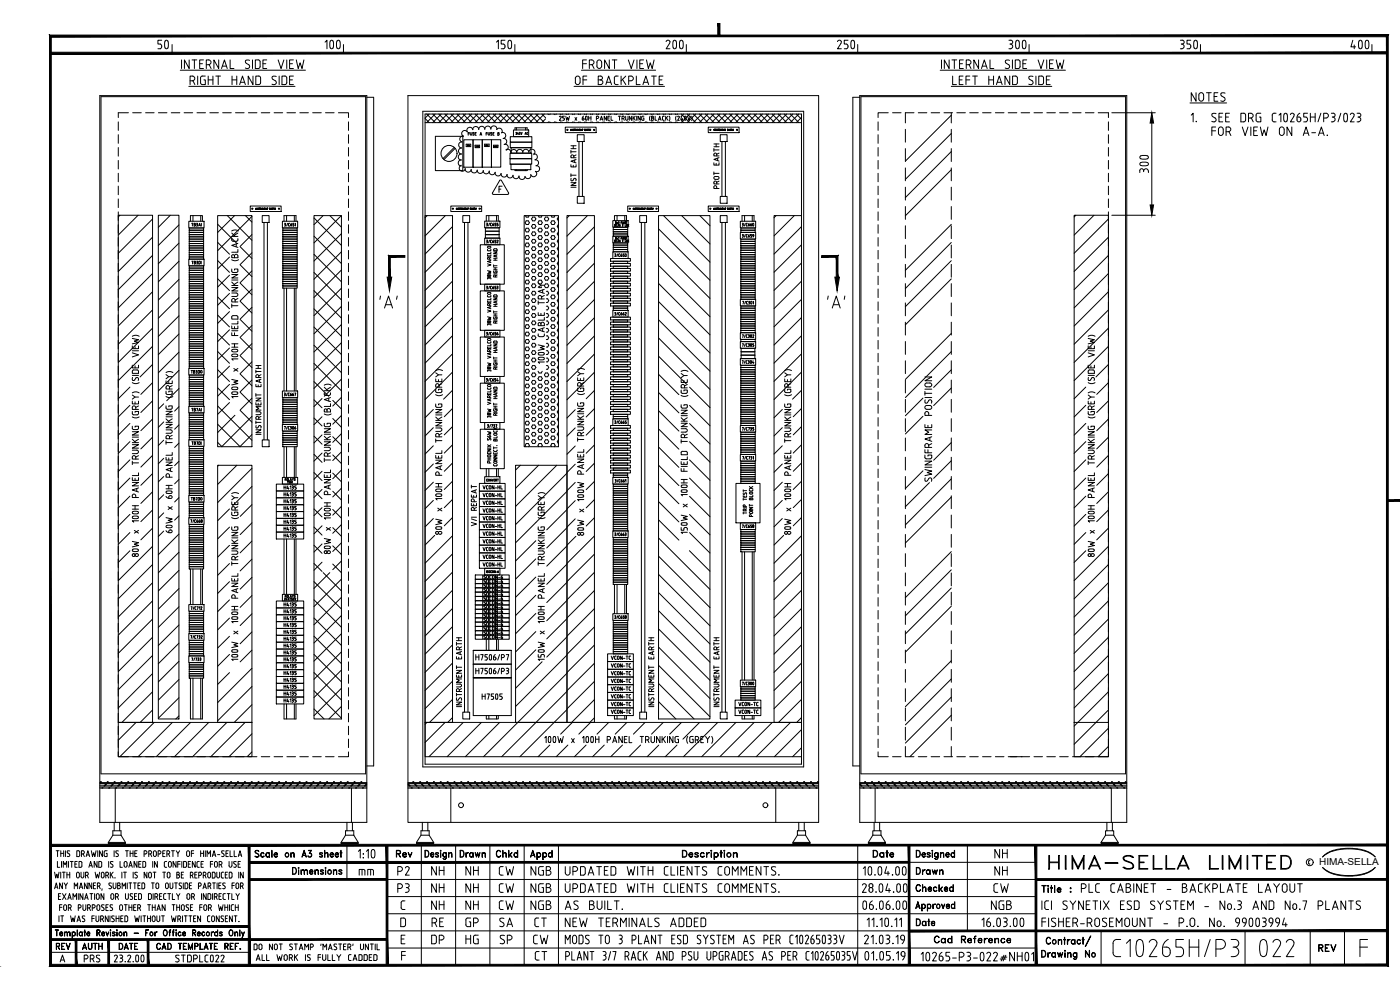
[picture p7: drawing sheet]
<svg xmlns="http://www.w3.org/2000/svg" width="420mm" height="297mm" viewBox="0 0 420 297" stroke-linecap="round" stroke-linejoin="round" font-family="sans-serif">
<defs><g id="words">
<g font-size="11.9">
<text x="42.3" y="18.3">50</text>
<text x="92.1" y="18.3">100</text>
<text x="145.3" y="18.3">150</text>
<text x="195.1" y="18.3">200</text>
<text x="248.4" y="18.3">250</text>
<text x="297.7" y="18.3">300</text>
<text x="351.4" y="18.3">350</text>
<text x="400.8" y="18.3">400</text>
</g>
<text font-size="11.5" x="348.2" y="57.1" transform="rotate(-90 348.2 57.1)">300</text>
<text font-size="7.9" x="314" y="262.1">HIMA-SELLA LIMITED</text>
<g font-size="6.2">
<text x="362.7" y="42">FOR VIEW ON A-A.</text>
<text x="118.5" y="263.9">P2</text>
<text x="148.9" y="263.9">CW</text>
<text x="158.4" y="263.9">NGB</text>
<text x="128.8" y="279.4">RE</text>
<text x="139" y="279.4">GP</text>
<text x="148.5" y="279.4">SA</text>
<text x="159.5" y="279.4">CT</text>
<text x="168.6" y="279.4">NEW TERMINALS ADDED</text>
</g>
<g font-size="5.7">
<text x="128.8" y="263.9">NH</text>
<text x="139" y="263.9">NH</text>
<text x="158.4" y="258.9">Appd</text>
<text x="297.7" y="258.6">NH</text>
<text x="297.7" y="263.9">NH</text>
<text x="118.5" y="268.8">P3</text>
<text x="128.8" y="268.8">NH</text>
<text x="139" y="268.8">NH</text>
<text x="148.9" y="268.8">CW</text>
<text x="158.4" y="268.8">NGB</text>
<text x="168.6" y="268.8">UPDATED WITH CLIENTS COMMENTS.</text>
<text x="297.4" y="268.8">CW</text>
<text x="323.5" y="268.8">PLC CABINET - BACKPLATE LAYOUT</text>
<text x="128.8" y="274.1">NH</text>
<text x="139" y="274.1">NH</text>
<text x="148.9" y="274.1">CW</text>
<text x="158.4" y="274.1">NGB</text>
<text x="168.6" y="274.1">AS BUILT.</text>
<text x="296.7" y="274.1">NGB</text>
<text x="311.9" y="274.1">ICI SYNETIX ESD SYSTEM - No.3 AND No.7 PLANTS</text>
<text x="128.8" y="284.3">DP</text>
<text x="139" y="284.3">HG</text>
<text x="148.9" y="284.3">SP</text>
<text x="159.1" y="284.3">CW</text>
<text x="159.8" y="289.3">CT</text>
</g>
<g font-size="5.3">
<text x="118.2" y="258.6">Rev</text>
<text x="137.2" y="258.6">Drawn</text>
<text x="148.2" y="258.6">Chkd</text>
<text x="261.1" y="258.6">Date</text>
<text x="274.1" y="263.5">Drawn</text>
<text x="274.1" y="268.8">Checked</text>
<text x="274.1" y="279">Date</text>
<text x="394.8" y="286.8">REV</text>
<text x="24.3" y="290">PRS</text>
</g>
<g font-size="4.9">
<text x="106.9" y="263.9">mm</text>
<text x="15.9" y="286.1">REV</text>
<text x="24" y="286.1">AUTH</text>
<text x="34.9" y="286.1">DATE</text>
<text x="279.4" y="284">Cad Reference</text>
</g>
<text font-size="4.4" x="360.2" y="37.7" transform="rotate(-90 360.2 37.7)">1.</text>
<text font-size="2.9" x="395.9" y="259.6">HIMA-SELLA</text>
</g></defs>
<!-- layer: 01-DRAW -->
<g fill="none" stroke="#000" stroke-width=".3">
<path d="M30 28.7h80.1v218h-80.1zM30.3 29h79.4v203.2h-79.4zM110.1 29.2h2v200.6h-2M122.4 28.7h123.3v218h-123.3zM126.9 33.4h114.3v196.7h-114.3zM127.6 34.2h112.9v195.1h-112.9zM127.6 36.8h112.9M140.3 39.6a.92 .92 0 0 0-1.5-.1 .92 .92 0 0 0 .3 1.4M141.9 38.9a.92 .92 0 0 0-1.2-.6 .92 .92 0 0 0-.5 1.3M147.3 38.7a.92 .92 0 0 1 1-.9 .92 .92 0 0 1 .8 1.1M147.3 38.7a.91 .91 0 0 0-.9-.9 .91 .91 0 0 0-.9 1 .9 .9 0 0 0-.9-.9 .9 .9 0 0 0-.9 .9 .92 .92 0 0 0-1-.8 .92 .92 0 0 0-.8 .9M149 38.9a.92 .92 0 0 1 1.3-.3 .92 .92 0 0 1 .3 1.3"/>
<path d="M150.5 39.8a.92 .92 0 0 1 1.2 .6 .92 .92 0 0 1-.7 1.2 .91 .91 0 0 1 1.1 .7 .91 .91 0 0 1-.8 1.1M154.1 39h4.6v2h-4.6zM155 38.3v.7M157.7 38.3v.7M158.2 38.3h-3.6v.7M158.2 38.3v.7M169.7 38.1h9.2v1.7h-9.2zM212.6 38.1h9.2v1.7h-9.2zM258 28.7h80.2v218h-80.2zM258 29.2h-2.1v200.6h2.1M258.4 29h79.4v203.2h-79.4zM271.7 33.8v3.1"/>
<path d="M271.7 38.8v3.9M285.5 33.8v3.1M285.5 38.8v3.9M130.7 40.9h8.2v10.3h-8.2zM136.3 44.2l-3.4 3.4M136.6 44.5l-3.4 3.4M138.5 49.6a.91 .91 0 0 0-.4 1.5 .91 .91 0 0 0 1.5-.5 .91 .91 0 0 0 .8 1 .91 .91 0 0 0 1-.7 .91 .91 0 0 0 .8 1 .91 .91 0 0 0 1-.9 .9 .9 0 0 0 .9 1 .9 .9 0 0 0 .9-.8 .91 .91 0 0 0 .8 1 .91 .91 0 0 0 1-.9 .92 .92 0 0 0 .7 1.1 .92 .92 0 0 0 1.1-.7M138.5 48a.92 .92 0 0 0-1 .9 .92 .92 0 0 0 .9 .9M139.1 40.8a.91 .91 0 0 0-1.1 .7 .91 .91 0 0 0 .7 1.1 .91 .91 0 0 0-1 .8 .91 .91 0 0 0 .8 1 .9 .9 0 0 0-.9 .9 .9 .9 0 0 0 .9 .9 .92 .92 0 0 0-1 .9 .92 .92 0 0 0 .9 .9M139.2 41.9h2.8v8.3h-2.8zM139.9 43.3h1.4v.7h-1.4zM142 41.9h2.8v8.3h-2.8z"/>
<path d="M142.6 43.6h1.3v.7h-1.3zM144.7 41.9h2.8v8.3h-2.8zM145.4 43.3h1.4v.7h-1.4zM147.5 41.9h2.8v8.3h-2.8zM148.1 58.3h4.3M148.1 43.6h1.4v.7h-1.4zM148.6 51.7a.92 .92 0 0 0 .7 1.1 .92 .92 0 0 0 1.1-.8 .92 .92 0 0 0 .7 1.1 .92 .92 0 0 0 1.1-.8M149.9 54.2l.3-.2 .3 .2 2.1 3.7v.3l-.3 .1M149.9 54.2l-2.1 3.7v.3l.3 .1M151.3 43.3a.92 .92 0 0 1 1.2 .6 .92 .92 0 0 1-.6 1.2M151.8 44.9a.92 .92 0 0 1 1 0 .92 .92 0 0 1 .5 .8 .91 .91 0 0 1 .9-.8 .91 .91 0 0 1 .9 .9 .9 .9 0 0 1 .9-1 .9 .9 0 0 1 .9 .9M152.2 52.3a.91 .91 0 0 0 .7 1.1 .91 .91 0 0 0 1.1-.8 .91 .91 0 0 0 .7 1 .91 .91 0 0 0 1.1-.8 .92 .92 0 0 0 .8 1.1 .92 .92 0 0 0 1-1"/>
<path d="M154.6 50.9v.3h3.6M154.9 50.9v.3M157.6 50.9v.3M158.2 50.9v.3M158.7 45.7a.92 .92 0 0 1 1.3-.9 .92 .92 0 0 1 .2 1.6M158.7 45.7a.92 .92 0 0 0-.9-.9 .92 .92 0 0 0-.9 .9M160.1 46.2a.92 .92 0 0 1 1.1 .6 .92 .92 0 0 1-.6 1.2 .91 .91 0 0 1 1 .7 .91 .91 0 0 1-.7 1.1 .91 .91 0 0 1 1 1 .91 .91 0 0 1-1.2 .7M160.7 51.4a.92 .92 0 0 1 0 1.5 .92 .92 0 0 1-1.4-.5 .91 .91 0 0 1-.6 1.2 .91 .91 0 0 1-1.2-.6M173.2 58.9h2.1v2.1h-2.1zM173.2 40.4h2.1v2.1h-2.1zM173.8 42.5v16.4M174.8 42.5v16.4"/>
<path d="M216.2 58.9h2v2.1h-2zM216.2 40.4h2v2.1h-2zM216.7 42.5v16.4M217.7 42.5v16.4M271.7 44.6v3.9M271.7 50.4v3.8M271.7 56.2v3.8M285.5 44.6v3.9M285.5 50.4v3.8M285.5 56.2v3.8M35.5 64.6h10.3v152.2h-10.3zM47.5 64.6h6.2v151.1h-6.2z"/>
<path d="M56.7 66.4h4.5v2h-4.5zM56.7 77.8h4.5v2h-4.5zM57.2 66.4v-1.7h3.5v1.7M57.9 64.7v1.7M60.2 64.7v1.7M65.3 64.7h10.3v69.3h-10.3zM75.1 61.8h9.3v1.7h-9.3zM78.7 64.7h2.1v2h-2.1zM79.2 66.7v65.3M80.2 66.7v65.3M84.8 66.4h4.5v2h-4.5zM85.2 66.4v-1.7h3.6v1.7"/>
<path d="M86 64.7v1.7M88.3 64.7v1.7M94.2 64.7h8.3v151h-8.3zM127.6 64.7h8.2v152.1h-8.2zM135.3 61.8h9.2v1.7h-9.2zM138.9 64.7h2v2h-2zM139.4 66.7v147M140.4 66.7v147M144.1 73.4h7.2v11.9h-7.2zM145.5 66.3h4.5v2.1h-4.5zM145.5 71.4h4.5v2h-4.5zM145.7 70.4v1h4.1v-1"/>
<path d="M145.7 70.4v-1h4.1h-4.1v-1h4.1v2M145.7 70.4h4.1M145.9 66.3v-1.6h3.6v1.6M146.7 64.7v1.6M149 64.7v1.6M157.3 64.7h10.3v69.3h-10.3zM170.2 64.7h8.2v152.1h-8.2zM183.2 77.6h6v.8h-6zM183.2 79h6v.9h-6zM183.9 66.2h4.6v2h-4.6zM183.9 70.9h4.6v2h-4.6zM183.9 75.6h4.6v2h-4.6z"/>
<path d="M184.4 66.2v-1.5h3.6v1.5M185.2 64.7v1.5M187.5 64.7v1.5M188.4 61.8h9.2v1.7h-9.2zM192 64.7h2v2h-2zM192.5 66.7v147M193.5 66.7v147M197.6 64.7h15.5v151h-15.5zM212.6 61.8h9.2v1.7h-9.2zM216.2 64.7h2v2h-2zM216.7 66.7v147M217.7 66.7v147"/>
<path d="M222.2 66.4h4.6v2h-4.6zM222.2 69.7h4.6v2h-4.6zM222.7 66.4v-1.7h3.6v1.7M223.5 64.7v1.7M225.8 64.7v1.7M232.3 64.7h8.2v152.1h-8.2zM271.7 62v3.8M271.7 67.7v3.9M271.7 73.5v3.9M271.7 79.3v3.9M285.5 62v3.8M285.5 67.7v3.9"/>
<path d="M285.5 73.5v3.9M285.5 79.3v3.9M322.4 64.6h10.3v152.2h-10.3zM85.2 86.5v30.8M86 86.5v30.8M88.3 86.5v30.8M88.8 86.5v30.8M114.2 88.8l-.2 1M115.4 92.4l1.2-3.6 1.2 3.6M115.8 91.4h1.6M119.2 88.8l-.2 1M144.1 87.3h7.2v11.8h-7.2z"/>
<path d="M145.5 99.1h4.5v2h-4.5zM145.5 85.3h4.5v2h-4.5zM183.2 95.2h6v.8h-6zM183.2 96.6h6v.9h-6zM183.2 98.1h6v.9h-6zM183.2 99.6h6v.8h-6zM183.2 80.5h6v.9h-6zM183.2 82h6v.9h-6zM183.2 83.5h6v.9h-6zM183.2 85h6v.8h-6zM183.2 86.5h6v.8h-6zM183.2 88h6v.8h-6z"/>
<path d="M183.2 89.5h6v.8h-6zM183.2 91h6v.8h-6zM183.9 93.1h4.6v2.1h-4.6zM222.2 89.8h4.6v2h-4.6zM222.2 99.8h4.6v2h-4.6zM248.6 88.8l-.2 1M249.8 92.4l1.2-3.6 1.2 3.6M250.2 91.4h1.6M253.6 88.8l-.2 1M271.7 85.1v3.9M271.7 90.9v3.8M271.7 96.7v3.8"/>
<path d="M285.5 85.1v3.9M285.5 90.9v3.8M285.5 96.7v3.8M56.7 110.5h4.5v2h-4.5zM84.8 117.3h4.5v2h-4.5zM144.1 115h7.2v11.8h-7.2zM144.1 101.1h7.2v11.9h-7.2zM145.5 113h4.5v2h-4.5zM183.2 104.1h6v.8h-6zM183.2 116h6v.8h-6zM183.2 117.5h6v.8h-6zM183.2 119h6v.8h-6z"/>
<path d="M183.2 105.6h6v.8h-6zM183.2 107.1h6v.8h-6zM183.2 110.1h6v.8h-6zM183.2 111.6h6v.8h-6zM183.2 113.1h6v.8h-6zM183.2 114.5h6v.9h-6zM183.2 108.6h6v.8h-6zM183.2 101.1h6v.8h-6zM183.2 102.6h6v.8h-6zM222.2 102.5h4.6v2h-4.6zM222.2 107.6h4.6v2h-4.6zM222.4 104.5h4.1v3.1h-4.1z"/>
<path d="M222.4 105.5h4.1M222.4 106.6h4.1M271.7 102.5v3.8M271.7 108.3v3.8M271.7 114v3.9M271.7 119.8v3.9M285.5 102.5v3.8M285.5 108.3v3.8M285.5 114v3.9M285.5 119.8v3.9M56.7 121.9h4.5v2h-4.5zM56.7 131.9h4.5v2h-4.5z"/>
<path d="M65.3 139.6h10.3v77.2h-10.3zM78.7 132h2.1v2h-2.1zM84.8 127.3h4.5v2.1h-4.5zM85.2 134v9.2M86 134v9.2M88.3 134v9.2M88.8 134v9.2M144.1 128.8h7.2v11.8h-7.2zM145.5 126.8h4.5v2h-4.5zM154.7 139.6h15.5v77.2h-15.5zM183.2 120.5h6v.8h-6zM183.2 122h6v.8h-6z"/>
<path d="M183.2 123.5h6v.8h-6zM183.2 132.1h6v.9h-6zM183.2 133.6h6v.9h-6zM183.2 135.1h6v.8h-6zM183.2 138.1h6v.8h-6zM183.2 139.6h6v.8h-6zM183.2 136.6h6v.8h-6zM183.2 127.7h6v.8h-6zM183.2 129.1h6v.9h-6zM183.2 130.6h6v.9h-6zM183.9 125.7h4.6v2h-4.6zM222.2 127.7h4.6v2h-4.6z"/>
<path d="M222.2 136.4h4.6v2h-4.6zM271.7 125.6v3.9M271.7 131.4v3.9M271.7 137.2v3.8M285.5 125.6v3.9M285.5 131.4v3.9M285.5 137.2v3.8M56.7 148.6h4.5v2.1h-4.5zM56.7 155.3h4.5v2h-4.5zM82.9 145.3h8.2v2h-8.2zM82.9 147.3h8.2v2.1h-8.2zM82.9 149.4h8.2v2h-8.2z"/>
<path d="M82.9 151.4h8.2v2.1h-8.2zM82.9 153.5h8.2v2h-8.2zM82.9 155.5h8.2v2.1h-8.2zM82.9 157.6h8.2v2h-8.2zM82.9 159.6h8.2v2.1h-8.2zM84.8 143.2h4.5v2.1h-4.5zM143.9 147.4h7.7v2.3h-7.7zM143.9 158.9h7.7v2.4h-7.7zM143.9 156.6h7.7v2.3h-7.7zM143.9 154.3h7.7v2.3h-7.7zM143.9 152h7.7v2.3h-7.7zM143.9 149.7h7.7v2.3h-7.7z"/>
<path d="M143.9 145h7.7v2.4h-7.7zM145.5 143h4.5v2h-4.5zM145.9 140.6v2.4M146.7 140.6v2.4M149 140.6v2.4M149.5 140.6v2.4M183.2 141.1h6v.8h-6zM183.9 159.3h4.6v2h-4.6zM183.9 143.2h4.6v2.1h-4.6zM220.9 145h7.2v11.9h-7.2zM222.2 156.9h4.6v2h-4.6zM271.7 143v3.8"/>
<path d="M271.7 148.8v3.8M271.7 154.5v3.9M285.5 143v3.8M285.5 148.8v3.8M285.5 154.5v3.9M57.2 170.7v10.7M57.9 170.7v10.7M60.2 170.7v10.7M60.7 170.7v10.7M84.8 178.3h4.5v2h-4.5zM85.2 161.7v16.6M86 161.7v16.6"/>
<path d="M88.3 161.7v16.6M88.8 161.7v16.6M142.6 172.5h10.2v1.3h-10.2zM142.6 173.8h10.2v1.3h-10.2zM142.6 175.1h10.2v1.3h-10.2zM142.6 176.4h10.2v1.3h-10.2zM142.6 177.7h10.2v1.3h-10.2zM142.6 179h10.2v1.2h-10.2zM143.9 168.2h7.7v2.3h-7.7zM143.9 165.9h7.7v2.3h-7.7zM143.9 163.6h7.7v2.3h-7.7zM143.9 161.3h7.7v2.3h-7.7z"/>
<path d="M145.5 170.5h4.5v2h-4.5zM184.4 175.4v8.7M185.2 175.4v8.7M187.5 175.4v8.7M188 175.4v8.7M222.7 165.6v38.5M223.5 165.6v38.5M225.8 165.6v38.5M226.3 165.6v38.5M271.7 160.3v3.9M271.7 166.1v3.9M271.7 171.9v3.9"/>
<path d="M271.7 177.7v3.9M285.5 160.3v3.9M285.5 166.1v3.9M285.5 171.9v3.9M285.5 177.7v3.9M56.7 190.1h4.5v2h-4.5zM56.7 196.8h4.5v2h-4.5zM56.7 181.4h4.5v2h-4.5zM82.9 184.5h8.2v2h-8.2zM82.9 198.8h8.2v2.1h-8.2zM82.9 196.8h8.2v2h-8.2zM82.9 194.7h8.2v2.1h-8.2z"/>
<path d="M82.9 192.7h8.2v2h-8.2zM82.9 190.6h8.2v2.1h-8.2zM82.9 188.6h8.2v2h-8.2zM82.9 186.5h8.2v2.1h-8.2zM82.9 182.4h8.2v2.1h-8.2zM82.9 180.3h8.2v2.1h-8.2zM142 199.3v15.4h11.4v-15.4M142 195.1h11.4h-11.4M142 199.3h11.4M142 195.1v4.2M142.6 180.2h10.2v1.3h-10.2zM142.6 181.5h10.2v1.3h-10.2z"/>
<path d="M142.6 182.8h10.2v1.3h-10.2zM142.6 184.1h10.2v1.3h-10.2zM142.6 185.4h10.2v1.3h-10.2zM142.6 186.7h10.2v1.2h-10.2zM142.6 187.9h10.2v1.3h-10.2zM142.6 189.2h10.2v1.3h-10.2zM142.6 190.5h10.2v1.3h-10.2zM145.9 191.8v3.3M146.7 191.8v3.3M149 191.8v3.3M149.5 191.8v3.3M153.4 195.1v4.2"/>
<path d="M182.4 198.5h7.7v2.3h-7.7zM182.4 196.2h7.7v2.3h-7.7zM183.9 184.1h4.6v2h-4.6zM271.7 183.5v3.9M271.7 189.3v3.8M271.7 195.1v3.8M285.5 183.5v3.9M285.5 189.3v3.8M285.5 195.1v3.8M35.5 216.8h40.1v10.2h-40.1zM57.2 203.5v12.2h3.5v-12.2M57.9 203.5v12.2"/>
<path d="M60.2 203.5v12.2M82.9 209.1h8.2v2.1h-8.2zM82.9 207.1h8.2v2h-8.2zM82.9 205h8.2v2.1h-8.2zM82.9 203h8.2v2h-8.2zM82.9 200.9h8.2v2.1h-8.2zM85.2 211.2v4.5h3.6v-4.5M86 211.2v4.5M88.3 211.2v4.5M138.9 213.7h2v2h-2zM142 203.4h11.4h-11.4M145.9 214.7v1h3.6v-1"/>
<path d="M146.7 214.7v1M149 214.7v1M182.4 200.8h7.7v2.3h-7.7zM182.4 203.1h7.7v2.3h-7.7zM182.4 205.4h7.7v2.4h-7.7zM182.4 210.1h7.7v2.3h-7.7zM182.4 207.8h7.7v2.3h-7.7zM182.4 212.4h7.7v2.3h-7.7zM184.4 214.7v1h3.6v-1M185.2 214.7v1M187.5 214.7v1M192 213.7h2v2h-2z"/>
<path d="M216.2 213.7h2v2h-2zM220.6 210.1h7.7v2.3h-7.7zM220.6 212.4h7.7v2.3h-7.7zM222.2 204.1h4.6v2h-4.6zM222.7 214.7v1h3.6v-1M223.5 214.7v1M225.8 214.7v1M240.5 216.8h-112.9v10.2h112.9M271.7 200.9v3.8M271.7 206.6v3.9M271.7 212.4v3.9M271.7 218.2v3.9"/>
<path d="M285.5 200.9v3.8M285.5 206.6v3.9M285.5 212.4v3.9M285.5 218.2v3.9M322.4 216.8v10.2h10.3v-10.2M30 236.5h80.1M30 234.8h80.1M34.6 236.5v10.2M105.5 236.5v10.2M122.4 236.5h123.3M122.4 234.8h123.3M135.3 236.5v10.2"/>
<path d="M232.8 236.5v10.2M258 236.5h80.2M258 234.8h80.2M262.6 236.5v10.2M271.7 224v3M285.5 224v3M303.1 227h3.6M333.5 236.5v10.2M32.5 252.8h5.2M33.9 250.6h2.4M34.3 246.7v2.6M35.9 246.7v2.6"/>
<path d="M36.3 250.6l1.4 2.2v.3h-5.2v-.3M36.3 250.6v-1.3h-2.4v1.3l-1.4 2.2M102.4 252.8h5.1M103.7 249.3h2.5v1.3l1.3 2.2v.3h-5.1v-.3l1.3-2.2zM103.7 250.6h2.5M104.1 246.7v2.6M105.8 246.7v2.6M126.3 249.3h2.5v1.3l1.4 2.2h-5.2l1.3-2.2zM126.3 250.6h2.5M126.7 246.7v2.6M128.4 246.7v2.6M130.2 252.8v.3h-5.2"/>
<path d="M238 252.8h5.1M239.3 250.6l-1.3 2.2v.3h5.1v-.3l-1.3-2.2v-1.3h-2.5v1.3h2.5M239.7 246.7v2.6M241.4 246.7v2.6M261.9 250.6l-1.3 2.2v.3M261.9 249.3h2.5v1.3h-2.5zM262.3 246.7v2.6M264 246.7v2.6M264.4 250.6l1.3 2.2h-5.1M330.4 252.8v.3h5.2v-.3M331.8 250.6l-1.4 2.2h5.2M331.8 250.6h2.4l1.4 2.2"/>
<path d="M331.8 250.6v-1.3h2.4v1.3M332.2 246.7v2.6M333.8 246.7v2.6M408 289.6h.1"/>
<circle cx="170.3" cy="39" r=".18"/>
<circle cx="178.3" cy="39" r=".18"/>
<circle cx="213.2" cy="39" r=".18"/>
<circle cx="221.2" cy="39" r=".18"/>
<circle cx="134.8" cy="46" r="2.4"/>
<circle cx="75.7" cy="62.6" r=".18"/>
<circle cx="83.7" cy="62.6" r=".18"/>
<circle cx="135.9" cy="62.6" r=".18"/>
<circle cx="143.9" cy="62.6" r=".18"/>
<circle cx="189" cy="62.6" r=".18"/>
<circle cx="197" cy="62.6" r=".18"/>
<circle cx="213.2" cy="62.6" r=".18"/>
<circle cx="221.2" cy="62.6" r=".18"/>
<circle cx="138.4" cy="241.6" r=".73"/>
<circle cx="229.7" cy="241.6" r=".73"/>
</g>
<!-- layer: 02-TEXT -->
<g fill="none" stroke="#000" stroke-width=".3">
<path d="M61.9 19.4h.7a.71 .71 0 0 0 .7-.7 .71 .71 0 0 0-.7-.7h-.7v2.6M62.8 19.4l.6 1.2M65.6 18v2.6l-1.4-2.6v2.6M66.8 19.8h1.1M69.1 18v2.6h1.1M74.9 18.1a.68 .68 0 0 0-.9-.2 .68 .68 0 0 0-.3 .8l.9 .7a.71 .71 0 0 1 .1 1.1 .71 .71 0 0 1-1.1-.1M75.8 18v2.6M77.5 18l.5 .3v1.9l-.3 .3-1.1 .1v-2.6h.9M78.9 19.1h.9M80.1 18h-1.2v2.6h1.2M83.5 18l.8 2.6 .9-2.6M86.1 18v2.6"/>
<path d="M86.9 19.1h.9M88.1 18h-1.2v2.6h1.2M174.9 19.1h1.1M176 18h-1.1v2.6M176.9 19.4h.7a.71 .71 0 0 0 .7-.7 .71 .71 0 0 0-.7-.7h-.7v2.6M177.7 19.4l.6 1.2M180.6 18.7a.7 .7 0 0 0-.8-.7 .7 .7 0 0 0-.6 .7l-.1 1.1a.71 .71 0 0 0 .7 .7 .71 .71 0 0 0 .8-.7M180.6 18.7v1.1M182.9 18v2.6l-1.5-2.6v2.6M183.7 18h1.4M184.4 18v2.6M188.6 18l.8 2.6 .9-2.6"/>
<path d="M282.6 18v2.6M284.8 18v2.6l-1.4-2.6v2.6M285.7 18h1.4M286.4 18v2.6M288 19.1h.8M289.1 18h-1.1v2.6h1.1M290 19.4h.7M290.7 18a.71 .71 0 0 1 .7 .7 .71 .71 0 0 1-.7 .7M290.7 18h-.7v2.6M290.8 19.4l.6 1.2M293.7 18v2.6l-1.4-2.6v2.6M54.1 21.1h37.6"/>
<path d="M56.7 25.9h31.8M57 24.2h.8a.71 .71 0 0 0 .7-.7 .71 .71 0 0 0-.7-.7h-.8v2.6M57.9 24.2l.6 1.2M59.3 22.8v2.6M61.6 22.8h-1.1l-.3 .4v1.8l.3 .3 1.1 .1v-1.4h-.4M62.5 22.8v2.6M62.5 24h1.4M63.9 22.8v2.6M64.8 22.8h1.4M65.5 22.8v2.6M66.5 20.6l.9-2.6 .8 2.6M69.6 22.8v2.6"/>
<path d="M69.6 24h1.5M71.1 22.8v2.6M71.9 25.4l.9-2.6 .8 2.6M72.2 24.7h1.1M75.9 22.8v2.6l-1.4-2.6v2.6M76.8 22.8h1.1l.3 .4v1.6l-.3 .5-1.1 .1zM82.9 23l-.3-.1a.6 .6 0 0 0-.8 .1 .6 .6 0 0 0 .1 .8l.7 .4a.72 .72 0 0 1 .1 1.1 .72 .72 0 0 1-1.1-.1M83.8 22.8v2.6M84.6 22.8h1.1l.3 .4 .1 1.6-.4 .5-1.1 .1zM86.9 24h.9M88.1 22.8h-1.2v2.6h1.2M167.9 35.1l.2-.3 .3 .3-.5 1h.5"/>
<path d="M169.4 35.8l-.6 .3M169.4 34.9h-.6v.5l.6 .3M169.4 35.7v.1M169.8 34.9l.3 1.2 .2-.8 .3 .8 .3-1.2M171.3 38.8v.4zM171.5 38.8l.2 .3 .1-.3v.4l-.3-.4v.4zM171.9 38.8h.3h-.3l.2 .4-.2-.1h.2zM172.3 38.8h.2zM172.3 25.9h27.1M172.4 38.8v.4zM172.6 35.3l.5 .8M172.6 38.8h.3l-.2 .2 .2-.1-.2-.1v.4z"/>
<path d="M172.7 23.5a.72 .72 0 0 1 .7-.7 .72 .72 0 0 1 .7 .7v1.2a.71 .71 0 0 1-.7 .7 .71 .71 0 0 1-.7-.7M172.7 23.5v1.2M172.8 39l.1 .2-.1-.2M173 38.8l.1 .4 .2-.4-.1 .4zM173.1 35.3l-.5 .8M173.5 38.8l.1 .3 .2-.3v.4v-.3l-.2 .3-.1-.3v.3zM173.9 38.8h.3zM173.9 39h.1M173.9 39.2h.3zM173.9 38.8v.4M174.3 38.8l.3 .3v-.3v.4l-.3-.4v.4zM174.5 21.1h22.3"/>
<path d="M174.7 38.8h.3zM174.8 38.8v.4zM174.8 35.4h.2M175 24h1.1M175.1 34.8a.6 .6 0 0 0-.5 .6 .6 .6 0 0 0 .5 .6l.2-.3-.3-.3M175.5 38.8h.2zM175.5 38.8v.4M175.5 39h.1M175.5 39.2h.2zM175.8 34.9a.62 .62 0 0 1 .4 .6 .62 .62 0 0 1-.4 .5zM175.9 39.1h.2M176 38.8l.1 .4-.1-.4-.2 .4z"/>
<path d="M176.1 22.8h-1.1v2.6M176.3 38.8h.2l-.2 .2 .2-.1-.2-.1v.4zM176.4 39l.1 .2zM176.6 38.8h.2zM176.7 34.9v1.2M176.7 35.4h.7M176.7 38.8v.4v-.4M177 38.8v.4zM177 39h.2h-.2M177.2 38.8v.4zM177.4 34.9v1.2M179.3 34.8l.3 .2v.4l-.6 .1"/>
<path d="M179.3 34.9h-.3v1.2M179.5 22.8h.7a.57 .57 0 0 1 .6 .6 .57 .57 0 0 1-.6 .6 .71 .71 0 0 1 .7 .7 .71 .71 0 0 1-.7 .7h-.7zM179.5 24h.7M180.1 36.1l.4-1.2 .4 1.2M180.2 35.8h.6M181.8 25.4l.9-2.6 .8 2.6M182 34.9v1.2l-.7-1.2v1.2M182.1 24.7h1.1M182.4 35.4h.4M183 34.9h-.6v1.2h.6M183.4 34.9v1.2h.5M184.4 24.8l.3 .5 .8 .1"/>
<path d="M184.4 23.4v1.4M185.5 22.8h-.8l-.3 .6M185.6 34.9h.7M185.9 34.9v1.2M186.4 22.8v2.6M186.8 23.8l1 1.6M187 34.8l.3 .2v.4l-.6 .1M187 34.9h-.3v1.2M187.1 35.5l.3 .6M187.7 35.7l.4 .4 .3-.4M187.8 34.9v.9M187.8 22.8l-1.4 1.4"/>
<path d="M188.5 34.9v.9M188.7 24.2h.7a.71 .71 0 0 0 .7-.7 .71 .71 0 0 0-.7-.7h-.7v2.6M189.5 34.9v1.2l-.6-1.2v1.2M190 34.9v1.2M190.2 35.3l.4 .8M190.6 34.9l-.6 .6M191 22.8v2.6h1.1M191.1 34.9v1.2M192.2 34.9v1.2l-.7-1.2v1.2M193 25.4l.8-2.6 .9 2.6M193.3 34.9l-.7 .1 .1 1 .6 .1v-.7h-.2M193.3 24.7h1.1"/>
<path d="M195.1 34.9l-.2 .6 .2 .7M195.5 34.9l.6 .1-.2 .4 .3 .2-.2 .4-.5 .1zM195.5 35.4h.4M195.5 22.8h1.5M196.2 22.8v2.6M196.6 34.9v1.2h.6M197.6 36.1l.4-1.2 .4 1.2M197.7 35.8h.6M197.8 24h.9M199 22.8h-1.2v2.6h1.2M199.1 34.9l-.3 .2 .1 .8 .2 .2M199.1 36.1h.3"/>
<path d="M199.1 34.9h.3M199.8 34.9v1.2M200 35.3l.5 .8M200.5 34.9l-.7 .6M200.9 34.9l.2 .6-.2 .7M202.9 34.9l-.2 .6 .2 .7M203.3 35.1l.3-.3 .3 .3-.6 1h.6M204.6 34.9l-.3 .9h.7M204.8 35.5v.6M205.5 35v-.1a.62 .62 0 0 1 .4 .6 .62 .62 0 0 1-.4 .5v-.1M205.5 35v1M206.4 34.9l.4 1.2 .4-1.2"/>
<path d="M207.6 34.9l.2 .6-.2 .7M214.3 38.8h.2l-.2 .2 .2-.1-.2-.1v.4zM214.7 38.8v.4v-.4M214.7 39.2h.1M214.7 38.8l.2 .2h-.2l.2-.1zM214.8 39l.1 .2zM215.5 38.8h.2zM215.6 38.8v.4v-.4M215.8 38.8h.3zM215.8 38.8v.4M215.9 39h.1M215.9 39.2h.2z"/>
<path d="M216.2 38.8l.3 .1h-.3l.2 .3zM216.6 38.8h.2zM216.7 38.8v.4v-.4M217 38.8v.4zM217.1 38.8l.2 .3 .1-.3-.1 .4zM217.5 38.8h.3h-.2v.4h.2h-.3zM217.6 39h.1M218.3 38.8h.2zM218.3 38.8v.4M218.3 39h.1M218.3 39.2h.2zM218.7 39.2h.1"/>
<path d="M218.7 39.1h.2M218.8 38.8l-.1 .4 .1-.4M218.8 38.8l.1 .4zM219.1 38.8h.2l-.2 .2 .2-.1-.2-.1v.4zM219.2 39l.1 .2-.1-.2M219.4 38.8h.3zM219.5 38.8l.1 .4zM219.8 38.8v.4zM219.8 39h.2h-.2M220 38.8l.1 .4zM282.2 21.1h37.5M285.5 25.9h30.2"/>
<path d="M285.9 22.8v2.6h1.1M287.9 24h.9M289 22.8h-1.1v2.6h1.1M289.9 24h1.1M291 22.8h-1.1v2.6M291.9 22.8h1.4M292.6 22.8v2.6M296.8 22.8v2.6M296.8 24h1.4M298.2 22.8v2.6M299 25.4l.9-2.6 .9 2.6M299.3 24.7h1.2"/>
<path d="M303 22.8v2.6l-1.4-2.6v2.6M303.9 22.8h1.1l.3 .4v1.6l-.3 .5-1.1 .1zM308.7 25.2l.8 .2M310 23l-.3-.1a.6 .6 0 0 0-.8 .1 .6 .6 0 0 0 .1 .8l1 .8-.1 .6-.4 .2M310.9 22.8v2.6M312.6 22.8l.5 .4 .1 1.6-.2 .4-.4 .2M312.6 22.8h-.9v2.6h.9M314 24h.9M315.2 22.8h-1.2v2.6h1.2M357.1 30.9h11M358.9 27.8v2.6l-1.4-2.6v2.6M361.2 28.5a.71 .71 0 0 0-.7-.7 .71 .71 0 0 0-.7 .7v1.2a.71 .71 0 0 0 .7 .7 .71 .71 0 0 0 .7-.7"/>
<path d="M361.2 28.5v1.2M362.1 27.8h1.4M362.8 27.8v2.6M364.4 29h.8M365 34.1l-.3-.1a.6 .6 0 0 0-.8 0 .6 .6 0 0 0-.1 .9l.2 .1M365.5 27.8h-1.1v2.6h1.1M367 34h-1.2v2.6h1.2M367.4 29.2a.72 .72 0 0 1 0 1.1 .72 .72 0 0 1-1-.1M367.6 28l-.2-.1a.6 .6 0 0 0-.8 0 .6 .6 0 0 0-.1 .8l.9 .5M369 34h-1.2v2.6h1.2M373.8 34.6v1.4M373.8 34.5l-.3-.5h-1.1v2.6"/>
<path d="M375.4 35.4a.71 .71 0 0 0 .7-.7 .71 .71 0 0 0-.7-.7h-.7v2.6M377 34.6v1.4M378.4 34h-1.1l-.3 .5M381.8 34.6v1.4M383 34h-.8l-.4 .5M383.8 34.6l.6-.6v2.6M385.4 34.3v2M385.4 34.3l.4-.3a1.76 1.76 0 0 1 .5 2.3M387.2 34.4l.6-.4 .6 .4M388.4 34.4l-.2 .6M390.1 34l-.6 .4-.3 1M392.4 34h-1.1v1.1h.7"/>
<path d="M393.3 34v2.6M394.7 34v2.6M396.4 34l-.9 2.6M398 35.4a.71 .71 0 0 0 .7-.7 .71 .71 0 0 0-.7-.7h-.7v2.6M399.5 34h.6a.58 .58 0 0 1 .6 .5 .58 .58 0 0 1-.6 .6M402.4 34l-.8 2.6M403.4 34.3v2M403.4 34.3l.4-.3a1.76 1.76 0 0 1 .4 2.4l-.6 .1-.2-.2M405.2 34.4l.6-.4 .6 .4M406.4 34.4l-.1 .6-1 1.6h1.1M407.3 34h.5a.58 .58 0 0 1 .6 .5 .58 .58 0 0 1-.6 .6M407.5 35.1a.77 .77 0 0 1 .9 .9 .77 .77 0 0 1-1.1 .6"/>
<path d="M140.2 43.5l.1 .3M140.5 43.5v.3zM140.7 43.8l.1-.3 .1 .3M140.8 43.7h.1M142.8 43.8v.3h.2M143.1 43.8v.3M143.4 43.8v.3l-.2-.3v.3M143.5 43.8v.3M143.6 43.9l.1 .2M143.7 43.8l-.2 .2M145.8 43.5v.3M146 43.5h.1"/>
<path d="M146 43.5v.3l.1-.3M146.2 43.8l.2-.4 .1 .4M146.3 43.7h.1M148.3 43.8v.3h.2M148.6 43.8v.3M148.9 43.8v.3l-.2-.3v.3M149.1 43.8v.3M149.1 43.9l.2 .2M149.3 43.8l-.2 .1M149.8 56.8h.5M150.7 55.9h-.9v1.8M171.3 46.9l.2-.4h.5l.2 .8"/>
<path d="M171.3 56.2h1.6M171.3 54.8h1.6l-1.6 .9h1.6M171.3 52.6h1.6M171.3 49.4v.7h1.6v-.7M171.3 46.9v.4h1.6M171.3 45.5h1.6M171.3 44.6h1.6M171.3 43.7h1.6M171.3 45.1v.9M171.3 52.1v.9M171.4 53.5l-.1 .5 .3 .3 .2-.1 .4-.5M172 43.7v.9"/>
<path d="M172 49.6v.5M172.2 53.7a.42 .42 0 0 1 .6-.1 .42 .42 0 0 1 0 .7M172.5 48v.7M172.9 47.9l-1.6 .5 1.6 .5M172.9 46.5l-.7 .3M214.2 56.1l.2-.3h.5l.2 .8M214.2 54.8l.2-.4h.5l.2 .8M214.2 46.4l.2-.4h.5l.2 .8M214.2 56.1v.5h1.6M214.2 54.8v.4h1.6M214.2 52h1.6M214.2 48.8v.7h1.6v-.7"/>
<path d="M214.2 46.4v.4h1.6M214.2 45h1.6M214.2 44h1.6M214.2 43.2h1.6M214.2 44.6v.8M214.2 51.6v.8M214.9 43.2v.8M214.9 49v.5M215.4 52.9l.4 .5-.4 .4M215.4 53h-1l-.2 .4 .2 .4h1M215.4 47.5v.7M215.8 47.3l-1.6 .5 1.6 .5"/>
<path d="M215.8 54.3l-.7 .4M215.8 45.9l-.7 .4M69.5 77.9l1.3 .3 .8-.3M69.5 69.3l1.3-.3 .8 .3M69.6 71.6v.6l.4 .2 1.2-.1 .2-.7M69.6 70.9h1.8M69.6 69.9l1 1M69.6 76.6l.6-.1 .2 .3a.52 .52 0 0 1 .5-.5 .52 .52 0 0 1 .5 .5v.5h-1.8zM70.4 76.8v.5M70.9 73.2v.8M71.4 74.9v.8h-1.8M71.4 73l-1.8 .6 1.8 .6"/>
<path d="M71.4 69.9l-1.1 .7M76.8 62.4v.5zM76.9 62.4l.3 .4v-.4v.5l-.2-.4-.1 .4zM77.3 62.5l.3-.1-.2 .1 .2 .3h-.3h.3zM77.7 62.4h.3zM77.9 62.4v.5zM78.1 62.4l.3 .1-.3 .1h.2l-.2-.2v.5zM78.2 62.6l.2 .3-.2-.3M78.5 62.4l.1 .4 .2-.4-.1 .5zM78.9 62.4l.2 .4 .1-.4v.5v-.4l-.1 .4-.2-.4v.4zM78.9 62.9h.1M79.4 62.4h.2z"/>
<path d="M79.4 62.4v.5h.2l-.2-.1M79.4 62.6h.1M79.8 62.4l.2 .4v-.4v.5l-.2-.4v.4zM80.2 62.4h.2zM80.3 62.4v.5zM80.9 62.4h.3zM80.9 62.4v.5h.3l-.2-.1M81 62.6h.1M81.3 62.7h.3M81.4 62.4l.2 .5-.2-.4-.1 .4zM81.7 62.4l.3 .1-.3 .1h.2l-.2-.2v.5zM81.8 62.6l.2 .3z"/>
<path d="M82.1 62.4h.2zM82.2 62.4v.5zM82.4 62.4v.5zM82.4 62.6h.3M82.7 62.4v.5zM136.9 62.4l.1 .5zM137.1 62.4l.3 .4v-.4v.5l-.3-.4v.4zM137.5 62.5h.3h-.2l.2 .3h-.3h.3zM137.9 62.4h.3zM138 62.4v.5zM138.3 62.4l.2 .1-.2 .1h.2l-.2-.2v.5zM138.4 62.6l.1 .3z"/>
<path d="M138.7 62.4l.1 .4 .1-.4v.4h-.2zM139.1 62.4l.2 .4 .1-.4v.5v-.4l-.1 .4-.2-.4v.4zM139.6 62.4h.2h-.2v.4l.2 .1h-.2zM139.6 62.6h.1M140 62.4l.2 .4v-.4v.5l-.2-.4v.4zM140.3 62.4h.3zM140.5 62.4v.5zM141.1 62.4h.3zM141.1 62.4v.5h.3l-.3-.1M141.1 62.6h.1M141.5 62.7h.2M141.6 62.4l.2 .5-.2-.4-.1 .4z"/>
<path d="M141.9 62.4l.2 .1-.2 .1h.2l-.2-.2v.5zM142 62.6l.1 .3zM142.2 62.4h.3zM142.4 62.4v.5zM142.6 62.4v.5zM142.6 62.6h.3M142.9 62.4v.5zM190 62.4l.1 .5zM190.2 62.4l.3 .4v-.4v.5l-.3-.4v.4zM190.6 62.5h.3h-.3l.3 .3h-.3h.3zM191 62.4h.2zM191.1 62.4v.5v-.5"/>
<path d="M191.4 62.4l.2 .1-.2 .1h.2l-.2-.2v.5zM191.5 62.6l.1 .3-.1-.3M191.8 62.4l.1 .4 .1-.4v.4h-.2zM192.2 62.4l.1 .4 .2-.4v.5v-.4l-.2 .4-.1-.4v.4zM192.7 62.4h.2zM192.7 62.4v.5h.2l-.2-.1M192.7 62.6h.1M193 62.4l.3 .4v-.4v.5l-.2-.4-.1 .4zM193.4 62.4h.3zM193.5 62.4l.1 .5zM194.2 62.4h.2h-.2v.4l.2 .1h-.2zM194.2 62.6h.1"/>
<path d="M194.6 62.7h.2M194.7 62.4l.2 .5-.2-.4-.2 .4zM195 62.4l.2 .1-.2 .1h.2l-.2-.2v.5zM195.1 62.6l.1 .3-.1-.3M195.3 62.4h.3zM195.5 62.4v.5zM195.7 62.4v.5zM195.7 62.6h.3M196 62.4v.5zM214.2 62.4v.5zM214.4 62.4l.3 .4v-.4v.5l-.3-.4v.4zM214.8 62.5h.3h-.3l.2 .3h-.2h.3z"/>
<path d="M215.2 62.4h.2zM215.3 62.4v.5v-.5M215.5 62.4l.3 .1-.2 .1h.2l-.2-.2v.5zM215.7 62.6l.1 .3-.1-.3M215.9 62.4l.1 .4 .2-.4v.4zM216.4 62.4l.1 .4 .2-.4v.5v-.4l-.2 .4-.1-.4v.4zM216.8 62.4h.3zM216.8 62.4v.5h.3l-.2-.1M216.9 62.6h.1M217.2 62.4l.3 .4v-.4v.5l-.3-.4v.4zM217.6 62.4h.2zM217.7 62.4v.5z"/>
<path d="M218.4 62.4h.2zM218.4 62.4v.5h.2l-.2-.1M218.4 62.6h.1M218.8 62.7h.2M218.9 62.4l.1 .5-.1-.4-.2 .4zM219.2 62.4l.2 .1-.2 .1h.2l-.2-.2v.5zM219.3 62.6l.1 .3-.1-.3M219.5 62.4h.3zM219.6 62.4v.5v-.5M219.9 62.4v.5zM219.9 62.6h.2M220.1 62.4l.1 .5z"/>
<path d="M69.6 99.9v.8h1.8M69.6 99.2h1.8M69.6 97.8v.8h1.8v-.8M69.6 91.7h1.8M69.6 87.9h1.3a.52 .52 0 0 1 .5 .5 .52 .52 0 0 1-.5 .5h-1.3M69.6 86.3h1.8l-1.8 1h1.8M69.6 85.7h1.8M69.6 84h1.8M69.6 82.4h1.8l-1.8 1h1.8M69.6 80.7v.8l.3 .2M69.6 91.2v1.1M69.6 84.6l1 1.1"/>
<path d="M69.6 94.9l.4-.2 1.2 .1 .2 .9h-1.8zM70 81.8h1M70.4 81v-.3h1l-.1 .8-.3 .2M70.4 98v.6M70.4 99.9v.8M70.6 90.6v-.5a.51 .51 0 0 0-.5-.5 .51 .51 0 0 0-.5 .5v.5h1.8M71.4 96.4v.8h-1.8M71.4 89.6l-.8 .4M71.4 84.6l-1.1 .8M161.5 97.2l.4-.4 .4 .4a.52 .52 0 0 1 .5-.5 .52 .52 0 0 1 .6 .5M161.5 97.2v.5h1.9v-.5M161.5 93.8v.8h1.9v-.8"/>
<path d="M161.5 90.8h1.9M161.5 90.3v1M161.5 84.9l.8 .7M162.3 94v.6M162.3 97.2v.5M162.5 89.2a.51 .51 0 0 0-.5-.5 .51 .51 0 0 0-.5 .5v.5h1.9M162.6 89.2v.5M162.9 87v.8M162.9 98.5v.9M163.4 98.3l-1.9 .7 1.9 .6M163.4 95.3v.8h-1.9M163.4 86.8l-1.9 .6 1.9 .6"/>
<path d="M163.4 85.6h-1.1l-.8 .6M163.4 88.7l-.8 .4M39.7 117.9l.8-.3 1.3 .3M39.7 114.8l1.2 .3 .9-.3M39.7 100.9l1.2-.3 .9 .3M39.7 112.6h1.9M39.7 109.6v.8h1.9v-.8M39.7 105.9l1.9 .6-1.9 .6M39.7 105.2h1.9M39.7 103.8v.8h1.9v-.8M39.7 101.5l1.9 .4-1.3 .4 1.3 .5-1.9 .4M39.7 118.5l.8 .6"/>
<path d="M39.8 113.2v.9M39.8 114.1h.5l.4-.6a.5 .5 0 0 1 .8-.1 .5 .5 0 0 1 0 .8M40.1 111l-.3 .2-.1 .8h1.9l-.1-.8-.4-.2M40.1 111h1M40.5 104v.6M40.5 109.8v.6M41.6 119.1h-1.1l-.8 .6M49.8 119l1.3 .3 .8-.3M49.8 111.8l1.3-.3 .8 .3M49.8 117.4l.2 .9 1.3 .1 .3-.2 .1-.8h-1v.3M49.8 114.3v.8h1.9v-.8M49.8 112.4l.9 .6"/>
<path d="M50.7 114.5v.6M50.9 116.7v-.5a.52 .52 0 0 0-.6-.5 .52 .52 0 0 0-.5 .5v.5h1.9M51.7 113h-1l-.9 .7M51.7 115.7l-.8 .4M69.6 113.8l1.8 .5-1.2 .4 1.2 .4-1.8 .4M69.6 104.2h1.8M69.6 103.2h1.8M69.6 117.8l1.2-.2 .6 .4a1.23 1.23 0 0 1-1.9 0zM69.6 116.3l1.2-.2 .6 .4a1.23 1.23 0 0 1-1.9 0zM69.6 106.5l1.2-.3 .6 .4a1.23 1.23 0 0 1-1.9 0zM69.6 105l1.2-.2 .6 .4a1.23 1.23 0 0 1-1.9 0zM70.2 110.6l1.2 .8"/>
<path d="M70.4 103.2v1M71.4 119h-1.8l.4 .4M71.4 107.7h-1.8l.4 .4M71.4 110.6l-1.2 .8M76.8 119.5h1.5l-1.5 .8h1.5M76.8 118.5h1.5M76.8 115.3v.7h1.5v-.7M76.8 111.5h1.5M76.8 110.5h1.5M76.8 109.7h1.5M76.8 111v.9M76.8 118.1v.8"/>
<path d="M77.5 109.7v.8M77.5 115.5v.5M77.7 113.3l-.3-.8-.5 .1-.1 .7h1.5M77.9 114v.6M78.3 113.8l-1.5 .5 1.5 .5M78.3 112.4l-.6 .4M97.3 115.6l1.3-.3 .8 .3M97.3 117.8l.1 .6 .3 .2M97.3 117.2h1.9M97.3 116.2l1.1 1M97.7 118.7h1.1M98.7 119.5v.8"/>
<path d="M99.2 119.3l-1.9 .6 1.9 .6M99.2 117.8l-.1 .6-.3 .2M99.2 116.2l-1.2 .7M130.7 118.4l1.3 .3 .8-.3M130.7 111.2l1.3-.3 .8 .3M130.8 116.8l.2 .9 1.2 .1 .4-.2v-.8h-1v.3M130.8 113.7v.8h1.8v-.8M130.8 111.9l.8 .6M131.6 113.9v.6M131.8 116.2v-.6a.51 .51 0 0 0-.5-.5 .51 .51 0 0 0-.5 .5v.6h1.8M132.6 112.5h-1l-.8 .6M132.6 115.1l-.8 .5"/>
<path d="M161.5 103.5l1.9 .4-1.3 .4 1.3 .4-1.9 .4M161.5 100.2l.1 .6 .3 .2 1.3-.1 .2-.7M161.7 107.3l1.1-.1 .6 .4-.6 .4-1.1-.1M161.7 105.8h1.1l.6 .3-.6 .4h-1.1M161.7 107.3l-.2 .3 .2 .3M161.7 105.8l-.2 .3 .2 .4M163.4 108.6h-1.9l.4 .4M173.3 115.3a.52 .52 0 0 1 .6-.5 .52 .52 0 0 1 .5 .5v.5M173.4 118.1l1.2 .3 .8-.3M173.4 110.9l1.2-.3 .8 .3M173.4 115.3v.5h1.8M173.4 113.4v.8h1.8v-.8"/>
<path d="M173.4 116.4v.7M173.4 111.5l.8 .6M174.2 116.7v-.3h1l-.1 .9-.3 .2h-1.1l-.4-.5M174.2 113.6v.6M175.2 112.1h-1l-.8 .6M175.2 114.8l-.8 .4M204.4 118.6l1.2 .3 .9-.3M204.4 111.4l1.2-.3 .9 .3M204.4 115.9a.52 .52 0 0 1 .5-.6 .52 .52 0 0 1 .5 .6v.5M204.4 115.9v.5h1.9M204.4 113.9v.9h1.9v-.9M204.4 117v.6"/>
<path d="M204.4 112.1l.9 .6M205.3 117.3v-.3h1l-.1 .8-.3 .2h-1.1l-.4-.4M205.3 114.1v.7M206.3 112.7h-1l-.9 .6M206.3 115.4l-.9 .4M235.5 118.4l1.2 .3 .8-.3M235.5 111.2l1.2-.3 .8 .3M235.5 116.8l.2 .9 1.2 .1 .4-.2v-.8h-1v.3M235.5 113.7v.8h1.8v-.8M235.5 111.9l.8 .6M236.3 113.9v.6M236.5 116.2v-.6a.51 .51 0 0 0-.5-.5 .51 .51 0 0 0-.5 .5v.6h1.8"/>
<path d="M237.3 112.5h-1l-.8 .6M237.3 115.1l-.8 .5M277.6 119.3h2M277.6 118h2M277.6 116.8h2M277.6 113.1h2l-2 1.1h2M277.6 117.4v1.2M277.7 120v.9l.3 .1 .4-.2M278.1 114.9a.58 .58 0 0 0-.5 .6 .58 .58 0 0 0 .6 .6h.9a.58 .58 0 0 0 .5-.6 .58 .58 0 0 0-.5-.6M278.2 114.9h.9M326.6 117.9l.8-.3 1.2 .3M326.6 114.8l1.2 .3 .8-.3"/>
<path d="M326.6 100.9l1.2-.3 .8 .3M326.6 112.6h1.8M326.6 109.6v.8h1.8v-.8M326.6 105.9l1.8 .6-1.8 .6M326.6 105.2h1.8M326.6 103.8v.8h1.8v-.8M326.6 101.5l1.8 .4-1.2 .4 1.2 .5-1.8 .4M326.6 118.5l.8 .6M326.7 113.2v.9M326.7 114.1h.5l.4-.6a.5 .5 0 0 1 .8-.1 .5 .5 0 0 1-.1 .8M327 111l-.4 .2v.8h1.8v-.6M327 111h1"/>
<path d="M327.4 104v.6M327.4 109.8v.6M328 111l.4 .4M328.4 119.1h-1l-.8 .6M39.7 125.1l1.2 .3 .9-.3M39.7 138.9h1.9M39.7 135.1h1.3a.52 .52 0 0 1 .6 .5 .52 .52 0 0 1-.6 .5h-1.3M39.7 133.4h1.9l-1.9 1.1h1.9M39.7 132.8h1.9M39.7 131.2h1.9M39.7 129.5h1.9l-1.9 1h1.9M39.7 128.5l.4 .4 1.2-.1 .3-.3"/>
<path d="M39.7 124.1l.4 .4 1.2-.1 .3-.3M39.7 120.4v.8h1.9v-.8M39.7 123.5v.6M39.7 127.9v.6M39.7 138.4v1M39.7 131.8l1 1M40.5 128.2v-.3h1.1v.6M40.5 123.7v-.2h1.1v.6M40.5 120.6v.6M40.7 137.7v-.5a.51 .51 0 0 0-.5-.5 .51 .51 0 0 0-.5 .5v.5h1.9M40.7 122.8v-.5a.51 .51 0 0 0-.5-.5 .51 .51 0 0 0-.5 .5v.5h1.9M41.6 136.7l-.9 .4"/>
<path d="M41.6 131.8l-1.2 .7M41.6 121.8l-.9 .4M49.8 138.6h1.9l-1.9 1.1h1.9M49.8 137.2v.8h1.9v-.8M49.8 132.8h1.9M49.8 129h1.4a.52 .52 0 0 1 .5 .5 .52 .52 0 0 1-.5 .5h-1.4M49.8 127.3h1.9l-1.9 1.1h1.9M49.8 126.7h1.9M49.8 125.1h1.9M49.8 123.4h1.9l-1.9 1h1.9M49.8 121.8l.2 .9 1.3 .1 .3-.2 .1-.8h-1v.3M49.8 132.3v1"/>
<path d="M49.8 125.7l1.1 1M50.7 137.4v.6M50.9 131.6v-.5a.52 .52 0 0 0-.6-.5 .52 .52 0 0 0-.5 .5v.5h1.9M51.7 135.8v.8h-1.9M51.7 130.6l-.8 .4M51.7 125.7l-1.2 .7M76.8 130.3h1.5M76.8 129h1.5l-1.5 .8h1.5M76.8 126.7h1.5M76.8 123.6l1.1-.1 .4 .5-.2 .3-1.3 .1M76.8 120.8v.7h1.5v-.7M76.8 126.3v.9"/>
<path d="M76.9 127.7l-.1 .4 .2 .3h.3l.3-.6a.43 .43 0 0 1 .7 0 .43 .43 0 0 1 0 .6M77.5 121v.5M77.7 125.8l-.1-.7-.6-.1-.2 .8h1.5M78.3 122h-1.5l.9 .5-.9 .5h1.5M78.3 124.9l-.6 .4M97.3 123.1l.4-.4 .4 .4a.52 .52 0 0 1 .5-.5 .52 .52 0 0 1 .6 .5M97.3 124.2l1.3 .3 .8-.3M97.3 138h1.9M97.3 132.6h1.9l-1.9 1h1.9M97.3 131.9h1.9M97.3 130.3h1.9M97.3 128.6h1.9l-1.9 1.1h1.9"/>
<path d="M97.3 127l.1 .8 .3 .2M97.3 123.1v.5h1.9v-.5M97.3 137.5v1M97.3 134.2h1.4M97.3 130.9l1.1 1M98.1 127.3v-.3h1.1l-.1 .8-.3 .2h-1.1M98.1 123.1v.5M98.4 136.9l-.1-.5a.51 .51 0 0 0-.5-.6 .51 .51 0 0 0-.5 .6v.5h1.9M98.6 134.2a.52 .52 0 0 1 .6 .5 .52 .52 0 0 1-.6 .5h-1.3M99.2 121.1v.8h-1.9M99.2 135.9l-.8 .4M99.2 130.9l-1.2 .7"/>
<path d="M130.8 138.1h1.8l-1.8 1h1.8M130.8 136.6v.9h1.8v-.9M130.8 132.2h1.8M130.8 128.4h1.3a.52 .52 0 0 1 .5 .5 .52 .52 0 0 1-.5 .5h-1.3M130.8 126.8h1.8l-1.8 1h1.8M130.8 126.1h1.8M130.8 124.5h1.8M130.8 122.9h1.8l-1.8 1h1.8M130.8 121.2l.2 1h1.2l.4-.2v-.8h-1v.3M130.8 131.7v1M130.8 125.1l1 1M131.6 136.8v.7"/>
<path d="M131.8 131.1v-.5a.51 .51 0 0 0-.5-.6 .51 .51 0 0 0-.5 .6v.5h1.8M132.1 139.9v.8M132.6 139.7l-1.8 .6 1.8 .7M132.6 135.2v.8h-1.8M132.6 130.1l-.8 .4M132.6 125.1l-1.1 .7M173.3 130.2a.52 .52 0 0 1 .6-.5 .52 .52 0 0 1 .5 .5v.5M173.4 137.7h1.8l-1.8 1.1h1.8M173.4 136.3v.8h1.8v-.8M173.4 131.9h1.8M173.4 130.2v.5h1.8M173.4 128.1l1.3-.1a.52 .52 0 0 1 .5 .6 .52 .52 0 0 1-.5 .5"/>
<path d="M173.4 126.4h1.8l-1.8 1.1h1.8M173.4 125.8h1.8M173.4 124.1h1.8M173.4 122.5h1.8l-1.8 1h1.8M173.4 120.9v.6M173.4 131.4v1M173.4 129.1h1.3M173.4 124.8l1 1M174.2 121.2v-.3h1l-.1 .8-.3 .2h-1.1l-.4-.4M174.2 136.5v.6M174.7 139.6v.8M175.2 139.4l-1.8 .6 1.8 .6"/>
<path d="M175.2 134.9v.8h-1.8M175.2 129.7l-.8 .4M175.2 124.8l-1.1 .7M204.4 135.8l.2-.3h1.5l.2 .9h-1.9v-.6M204.4 130.8a.52 .52 0 0 1 .5-.5 .52 .52 0 0 1 .5 .5v.5M204.4 139.9h1.9M204.4 138.5v.8h1.9v-.8M204.4 132.4h1.9M204.4 130.8v.5h1.9M204.4 127h1.9l-1.9 1h1.9M204.4 126.4h1.9M204.4 124.7h1.9"/>
<path d="M204.4 123.1h1.9l-1.9 1h1.9M204.4 121.4v.7M204.4 131.9v1.1M204.4 128.6h1.4M204.4 125.3l1 1.1M205.3 121.7v-.3h1l-.1 .9-.3 .2h-1.1l-.4-.5M205.3 138.7v.6M205.8 128.6a.52 .52 0 0 1 .5 .5 .52 .52 0 0 1-.5 .6h-1.4M206.3 137.1v.8h-1.9M206.3 130.3l-.9 .4M206.3 125.3l-1.2 .8M235.5 138.1h1.8l-1.8 1h1.8"/>
<path d="M235.5 136.6v.9h1.8v-.9M235.5 132.2h1.8M235.5 126.8h1.8l-1.8 1h1.8M235.5 126.1h1.8M235.5 124.5h1.8M235.5 122.9h1.8l-1.8 1h1.8M235.5 121.2l.2 1h1.2l.4-.2v-.8h-1v.3M235.5 131.7v1M235.5 129.4h1.3M235.5 128.4h1.3M235.5 125.1l1 1M236.3 136.8v.7"/>
<path d="M236.5 131.1v-.5a.51 .51 0 0 0-.5-.6 .51 .51 0 0 0-.5 .6v.5h1.8M236.8 128.4a.52 .52 0 0 1 .5 .5 .52 .52 0 0 1-.5 .5M236.8 139.9v.8M237.3 139.7l-1.8 .6 1.8 .7M237.3 135.2v.8h-1.8M237.3 130.1l-.8 .4M237.3 125.1l-1.1 .7M277.6 137.2l.4 .5M277.6 133.7a.58 .58 0 0 1 .5-.6 .58 .58 0 0 1 .6 .6v.5M277.6 124.1a.58 .58 0 0 1 .5-.6 .58 .58 0 0 1 .6 .6M277.6 138.4h2l-2 1.1h2M277.6 134.9v1h2"/>
<path d="M277.6 133.7v.5h2M277.6 127.4v.9h2v-.9M277.6 124.1v.5h2M277.6 136.5v.7M278.1 121.7a.58 .58 0 0 0-.5 .5 .58 .58 0 0 0 .6 .6h.9a.58 .58 0 0 0 .5-.6 .58 .58 0 0 0-.5-.5M278.2 121.7h.9M278.4 120.8l.3-.6a.56 .56 0 0 1 .8-.1 .56 .56 0 0 1 0 .9M278.5 136.9v-.4h1.1l-.1 .9-.3 .3h-1.2M278.5 127.6v.7M278.5 134.9v1M278.7 124.1v.5M279.1 131.3v.9"/>
<path d="M279.6 131l-2 .7 2 .7M279.6 129h-2l1.1 .7-1.1 .7h2M279.6 133.1l-.9 .5M326.6 137.2a.52 .52 0 0 1 .5-.5 .52 .52 0 0 1 .5 .5M326.6 122.3a.52 .52 0 0 1 .5-.5 .52 .52 0 0 1 .5 .5M326.6 125.1l1.2 .3 .8-.3M326.6 138.9h1.8M326.6 137.2v.5h1.8M326.6 133.4h1.8l-1.8 1.1h1.8M326.6 132.8h1.8M326.6 131.2h1.8M326.6 129.5h1.8l-1.8 1h1.8"/>
<path d="M326.6 128.5l.4 .4 1.2-.1 .2-.3M326.6 124.1l.4 .4 1.2-.1 .2-.3M326.6 122.3v.5h1.8M326.6 120.4v.8h1.8v-.8M326.6 123.5v.6M326.6 127.9v.6M326.6 138.4v1M326.6 136.1h1.3M326.6 135.1h1.3M326.6 131.8l1 1M327.4 128.2v-.3h1v.6M327.4 123.7v-.2h1v.6"/>
<path d="M327.4 120.6v.6M327.6 122.3v.5M327.6 137.2v.5M327.9 135.1a.52 .52 0 0 1 .5 .5 .52 .52 0 0 1-.5 .5M328.4 136.7l-.8 .4M328.4 131.8l-1.1 .7M328.4 121.8l-.8 .4M39.7 152.8h1.9M39.7 151.7h1.9M39.7 144.7h1.9l-1.9 1.1h1.9M39.7 143.3v.8h1.9v-.8M39.8 155.1l1.2-.3 .6 .4a1.23 1.23 0 0 1-1.9 0z"/>
<path d="M39.8 153.6l1.2-.2 .6 .4a1.23 1.23 0 0 1-1.9 0zM40.3 159.1l1.3 .9M40.5 143.5v.6M40.5 151.7v1.1M40.7 149.3v-.5a.51 .51 0 0 0-.5-.6 .51 .51 0 0 0-.5 .6v.5h1.9M41 146.6v.8M41.6 156.3h-1.9l.4 .4M41.6 146.4l-1.9 .6 1.9 .6M41.6 141.9v.8h-1.9M41.6 159.1l-1.3 .9M49.8 159.2a1.1 1.1 0 0 0 1.9 .2 .53 .53 0 0 0-.7-.4 .53 .53 0 0 0-.3 .7M49.8 148.9a1.1 1.1 0 0 0 1.9 .2 .53 .53 0 0 0-.7-.4 .53 .53 0 0 0-.3 .7"/>
<path d="M49.8 155.3l1.9 .4-1.2 .4 1.2 .4-1.9 .5M49.8 146.7h1.9M49.8 145.6h1.9M49.9 157.8l1.2-.2 .6 .4a1.28 1.28 0 0 1-1.9 0zM49.9 147.5l.8-.2a.66 .66 0 0 1 1 .4 1.23 1.23 0 0 1-1.9 0zM50.5 152l1.2 .9M50.7 145.6v1.1M50.9 143.2v-.6a.52 .52 0 0 0-.6-.5 .52 .52 0 0 0-.5 .5v.6h1.9M51.2 140.5v.8M51.7 140.3l-1.9 .6 1.9 .6M51.7 152l-1.2 .9M69.5 155.3l1.3 .3 .8-.3"/>
<path d="M69.5 148.1l1.3-.3 .8 .3M69.6 159.7h1.8l-1.8 1.1h1.8M69.6 158.1l.1 1h1.3l.3-.2 .1-.8h-1v.3M69.6 153.7l.1 .9 1.3 .1 .3-.2 .1-.8h-1v.3M69.6 150.6v.8h1.8v-.8M69.6 148.7l.8 .6M70.4 150.8v.6M70.6 153v-.5a.51 .51 0 0 0-.5-.5 .51 .51 0 0 0-.5 .5v.5h1.8M71.4 149.3h-1l-.8 .7M71.4 152l-.8 .4M97.3 151.9h1.9M97.3 150.9h1.9"/>
<path d="M97.3 143.9h1.9l-1.9 1h1.9M97.3 142.4v.8h1.9v-.8M97.4 154.2l1.2-.2 .6 .3a1.23 1.23 0 0 1-1.9 0zM97.4 152.7l1.2-.2 .6 .4a1.23 1.23 0 0 1-1.9 0zM97.9 158.3l1.3 .8M98.1 142.6v.6M98.1 150.9v1M98.4 148.4l-.1-.5a.51 .51 0 0 0-.5-.6 .51 .51 0 0 0-.5 .6v.5h1.9M98.7 145.7v.8M99.2 155.4h-1.9l.4 .4M99.2 145.5l-1.9 .6 1.9 .7M99.2 141v.8h-1.9"/>
<path d="M99.2 158.3l-1.3 .8M130.8 155.8l1.8 .4-1.2 .4 1.2 .4-1.8 .4M130.8 146.1h1.8M130.8 145.1h1.8M130.8 148.4l1.2-.2 .6 .4a1.23 1.23 0 0 1-1.9 0zM130.8 146.9l1.2-.2 .6 .4a1.23 1.23 0 0 1-1.9 0zM130.9 158.1h1.5M130.9 158.1l-.2 .3a1.23 1.23 0 0 0 1.9 0l-.2-.3M131.4 152.5l1.2 .8M131.6 145.1v1M131.8 142.6v-.5a.51 .51 0 0 0-.5-.5 .51 .51 0 0 0-.5 .5v.5h1.8M132 159.5l-.4 .4 .4 .4"/>
<path d="M132 159.5h.2M132.2 159.5l.4 .4-.4 .4M132.6 149.6h-1.8l.4 .4M132.6 152.5l-1.2 .8M141.5 156.7l1.5 .5-1.5 .5M141.5 155.2h1.5M141.5 151.1v.7h1.5v-.7M141.5 148.5v.7h1.5v-.7M141.5 146h1.5M141.5 155.7l1.5 .5M141.5 145.6v.8M142.2 148.7v.5"/>
<path d="M142.2 151.2v.6M142.3 153.1l-.2-.8a.41 .41 0 0 0-.4 0 .41 .41 0 0 0-.2 .4v.4h1.5M142.3 150.5l-.2-.8a.41 .41 0 0 0-.4 0 .41 .41 0 0 0-.2 .4v.4h1.5M142.6 147.1v.7M143 146.9l-1.5 .6 1.5 .5M143 152.3l-.7 .3M161.5 155.3l1.3 .3 .8-.3M161.5 148.1l1.3-.3 .8 .3M161.5 159.7h1.9l-1.9 1.1h1.9M161.5 158.1l.2 1h1.3l.3-.2 .1-.8h-1.1v.3M161.5 153.7l.2 .9 1.3 .1 .3-.2 .1-.8h-1.1v.3M161.5 150.6v.8h1.9v-.8"/>
<path d="M161.5 148.7l.8 .6M162.3 150.8v.6M162.5 152.5a.51 .51 0 0 0-.5-.5 .51 .51 0 0 0-.5 .5v.5h1.9M162.6 152.5v.5M163.4 149.3h-1.1l-.8 .7M163.4 152l-.8 .4M173.3 141.7a.52 .52 0 0 1 .6-.5 .52 .52 0 0 1 .5 .5v.6M173.4 156l1.8 .5-1.2 .4 1.2 .4-1.8 .4M173.4 144.7l1.8 .4-1.2 .4 1.2 .5-1.8 .4M173.4 141.8v.5h1.8M173.4 148.7l1.2-.2 .6 .3a1.21 1.21 0 0 1-1.8 0zM173.6 159h1.4"/>
<path d="M173.6 147.1h1.4M173.6 147.1l-.2 .3a1.21 1.21 0 0 0 1.8 0l-.2-.3M174 152.8l1.2 .8M175 158.4l.2 .3-.2 .3M175 158.4l-.7-.1a.67 .67 0 0 0-.9 .4l.2 .3M175.2 149.9h-1.8l.4 .4M175.2 152.8l-1.2 .8M204.4 158.3v.8h.9v-.7l.5-.2 .4 .4 .1 .5M204.4 154.6l1.9 .4-1.3 .4 1.3 .4-1.9 .4M204.4 144.9h1.9M204.4 143.9h1.9M204.4 140.6v.8h1.9"/>
<path d="M204.6 145.6h1.5M204.6 145.6l-.2 .3 .2 .3h1.5M205 151.3l1.3 .8M205.3 140.6v.8M205.3 143.9v1M206 156.9l.2 .3-.2 .3M206 147l.2 .3-.2 .3M206 145.6l.2 .3-.2 .3M206.1 156.9l-.8-.1a.67 .67 0 0 0-.9 .4l.6 .4 1.1-.1M206.1 147l-.8-.1a.67 .67 0 0 0-.9 .4l.6 .4 1.1-.1M206.3 159.7h-1.9l.4 .4M206.3 148.4h-1.9l.4 .4"/>
<path d="M206.3 151.3l-1.3 .8M235.5 155.8l1.8 .4-1.2 .4 1.2 .4-1.8 .4M235.5 146.1h1.8M235.5 145.1h1.8M235.5 148.4l1.3-.2 .5 .4a1.23 1.23 0 0 1-1.8 0zM235.5 146.9l1.3-.2 .5 .4a1.23 1.23 0 0 1-1.8 0zM235.7 158.1h1.4M235.7 158.1l-.2 .3a1.23 1.23 0 0 0 1.8 0l-.2-.3M236 159.5l.3 .3-.3 .5M236 159.5a.42 .42 0 0 0-.5 .3 .42 .42 0 0 0 .3 .5M236.1 152.5l1.2 .8M236.3 145.1v1"/>
<path d="M236.5 142.6v-.5a.51 .51 0 0 0-.5-.5 .51 .51 0 0 0-.5 .5v.5h1.8M236.7 159.5l-.4 .4 .4 .4M236.7 159.5h.2M236.9 159.5l.4 .4-.4 .4M237.3 149.6h-1.8l.4 .4M237.3 152.5l-1.2 .8M277.6 140.9l2 .4-1.3 .5 1.3 .4-2 .5M277.6 140.2h2M277.7 143.4l-.1 .6 .2 .4 .4-.1 .5-.7a.57 .57 0 0 1 .9 0 .57 .57 0 0 1-.1 .8M326.6 148.8a.52 .52 0 0 1 .5-.6 .52 .52 0 0 1 .5 .6M326.6 152.8h1.8M326.6 151.7h1.8"/>
<path d="M326.6 148.8v.5h1.8M326.6 144.7h1.8l-1.8 1.1h1.8M326.6 143.3v.8h1.8v-.8M326.6 155.1l1.3-.3 .5 .4a1.23 1.23 0 0 1-1.8 0zM326.6 153.6l1.3-.2 .5 .4a1.23 1.23 0 0 1-1.8 0zM327.2 159.1l1.2 .9M327.4 143.5v.6M327.4 151.7v1.1M327.6 148.8v.5M327.9 146.6v.8M328.4 156.3h-1.8l.4 .4M328.4 146.4l-1.8 .6 1.8 .6"/>
<path d="M328.4 141.9v.8h-1.8M328.4 159.1l-1.2 .9M39.7 162.4l1.9 .4-1.3 .5 1.3 .4-1.9 .4M39.9 165.4h1.4M40.9 166.1l-.4 .4 .4 .4M40.9 166.1a.45 .45 0 0 1 .7 .5 .45 .45 0 0 1-.7 .4M41.4 165.4l.2-.3a1.23 1.23 0 0 0-1.9 0l.2 .3M69.6 175h1.8l-1.8 1h1.8M69.6 173.5v.8h1.8v-.8M69.6 169.1h1.8M69.6 165.3h1.3a.52 .52 0 0 1 .5 .5 .52 .52 0 0 1-.5 .5h-1.3M69.6 163.6h1.8l-1.8 1.1h1.8"/>
<path d="M69.6 163h1.8M69.6 161.4h1.8M69.6 168.6v1M69.6 162l1 1M70.4 173.7v.6M70.6 179.5v-.5a.51 .51 0 0 0-.5-.6 .51 .51 0 0 0-.5 .6v.5h1.8M70.6 168v-.6a.51 .51 0 0 0-.5-.5 .51 .51 0 0 0-.5 .6v.5h1.8M70.9 176.8v.8M71.4 176.6l-1.8 .6 1.8 .6M71.4 172.1v.8h-1.8M71.4 166.9l-.8 .5M71.4 162l-1.1 .7"/>
<path d="M97.3 165.8l.3 .3 .5-.3M97.3 165.8a.42 .42 0 0 1 .4-.5 .42 .42 0 0 1 .4 .5M97.3 161.6l1.9 .4-1.3 .4 1.3 .4-1.9 .4M97.4 164l1.2-.2 .6 .4a1.23 1.23 0 0 1-1.9 0zM98.5 165.3l-.4 .4 .4 .4M98.6 165.3a.45 .45 0 0 1 .6 .4 .45 .45 0 0 1-.6 .4M131.1 160.3a.41 .41 0 0 1-.3-.7 .41 .41 0 0 1 .7 0 .41 .41 0 0 1-.2 .7M131.1 160.3h.2M132 160.3h.2M161.5 175h1.9l-1.9 1h1.9M161.5 173.5v.8h1.9v-.8M161.5 169.1h1.9"/>
<path d="M161.5 163.6h1.9l-1.9 1.1h1.9M161.5 163h1.9M161.5 161.4h1.9M161.5 165.3h1.4M161.5 166.3h1.4M161.5 168.6v1M161.5 162l1.1 1M162.3 173.7v.6M162.5 179a.51 .51 0 0 0-.5-.6 .51 .51 0 0 0-.5 .6v.5h1.9M162.5 167.4a.51 .51 0 0 0-.5-.5 .51 .51 0 0 0-.5 .6v.5h1.9M162.6 167.5v.5M162.6 179v.5"/>
<path d="M162.8 165.3a.52 .52 0 0 1 .6 .5 .52 .52 0 0 1-.6 .5M162.9 176.8v.8M163.4 176.6l-1.9 .6 1.9 .6M163.4 172.1v.8h-1.9M163.4 166.9l-.8 .5M163.4 162l-1.2 .7M174.2 160.1a.41 .41 0 0 0-.7-.3 .41 .41 0 0 0 0 .7 .41 .41 0 0 0 .7-.3M174.2 160.1v.2M235.8 160.3h.2M236.7 160.3h.2M326.6 162.4l1.8 .4-1.2 .5 1.2 .4-1.8 .4M326.8 165.4h1.4"/>
<path d="M327.1 166.1l.3 .4M327.1 166.1a.42 .42 0 0 0-.5 .5 .42 .42 0 0 0 .5 .4M327.4 166.6l-.3 .3M327.4 166.5v.2M328.2 165.4l.2-.3a1.23 1.23 0 0 0-1.8 0l.2 .3M69.6 192.7l1.8 .4-1.2 .4 1.2 .4-1.8 .4M69.6 183h1.8M69.6 182h1.8M69.6 196.6l1.2-.2 .6 .4a1.23 1.23 0 0 1-1.9 0zM69.6 195.1l1.2-.2 .6 .4a1.23 1.23 0 0 1-1.9 0zM69.7 185.1h1.5M69.7 184.3h1.5"/>
<path d="M69.7 185.1l-.2 .3a1.23 1.23 0 0 0 1.9 0l-.2-.3M70.2 189.4l1.2 .8M70.4 182v1M71.2 184.3l.2-.3a1.23 1.23 0 0 0-1.9 0l.2 .3M71.4 197.8h-1.8l.4 .4M71.4 186.5h-1.8l.4 .4M71.4 189.4l-1.2 .8M137 197v.7h1.5v-.7M137 193.2h1.5M137 192.2h1.5M137 191.4h1.5M137 192.7v.9"/>
<path d="M137 199.8v.8M137.7 191.4v.8M137.7 197.2v.5M137.8 195l-.2-.9a.41 .41 0 0 0-.4 0 .41 .41 0 0 0-.2 .4v.5h1.5M138.1 195.7v.6M138.5 195.5l-1.5 .5 1.5 .5M138.5 194.1l-.7 .3M142.8 196.4v1.6M142.8 197.1h.9M143.7 196.4v1.6M144.3 196.4h.7l-.5 1.6M146.3 197.7l-.3 .3h-.5"/>
<path d="M146.3 196.4h-.8v.7h.5l.3 .4M146.3 197.5v.2M147 196.4h.2a1.15 1.15 0 0 1 0 1.6l-.4-.5zM148.6 196.4a1 1 0 0 0-.1 1.6 .48 .48 0 0 0 .3-.6 .48 .48 0 0 0-.6-.3M149.9 196.4l-.5 1.6M150.5 197.3h.4a.44 .44 0 0 0 .5-.4 .44 .44 0 0 0-.5-.5h-.4v1.6M151.9 196.4h.8l-.5 1.6M161.5 196.4v.8h.8l.1-.7 .6-.2 .4 .4v.5M161.5 192.7l1.9 .4-1.3 .4 1.3 .4-1.9 .4M161.5 183h1.9M161.5 182h1.9M161.7 195l1.1-.1 .6 .4-.6 .4-1.1-.1"/>
<path d="M161.7 185.1h1.5M161.7 183.7h1.5l.2 .3-.2 .3M161.7 184.3h1.5M161.7 195l-.2 .3 .2 .3M161.7 185.1l-.2 .3 .2 .3M161.7 183.7l-.2 .3 .2 .3M162.1 189.4l1.3 .8M162.3 182v1M163.2 185.1l.2 .3-.2 .3h-1.5M163.4 197.8h-1.9l.4 .4M163.4 186.5h-1.9l.4 .4M163.4 189.4l-1.3 .8"/>
<path d="M194.7 197v.7h1.5v-.7M194.7 193.2h1.5M194.7 192.2h1.5M194.7 191.4h1.5M194.7 192.7v.9M194.7 199.8v.8M195.4 191.4v.8M195.4 197.2v.5M195.6 195l-.1-.7-.6-.2-.2 .9h1.5M195.8 195.7v.6M196.2 195.5l-1.5 .5 1.5 .5M196.2 194.1l-.6 .3"/>
<path d="M214.2 194.5l.2-.4h.5l.2 .9M214.2 197v.7h1.6v-.7M214.2 194.5v.5h1.6M214.2 193.2h1.6M214.2 192.2h1.6M214.2 191.4h1.6M214.2 192.7v.9M214.2 199.8v.8M214.9 191.4v.8M214.9 197.2v.5M215.4 195.7v.6M215.8 195.5l-1.6 .5 1.6 .5"/>
<path d="M215.8 194.1l-.7 .3M137 212h1.5M137 210.7h1.5l-1.5 .8h1.5M137 208.4h1.5M137 202.5v.7h1.5v-.7M137 201.1h1.5l-1.5 .9h1.5M137 200.2h1.5M137 206.1h1.1M137 205.3h1.1M137 208v.9M137.1 210l.4 .1 .3-.6a.43 .43 0 0 1 .7 0 .43 .43 0 0 1-.1 .6M137.1 209.3v.7"/>
<path d="M137.7 202.7v.5M137.8 207.5l-.2-.8a.41 .41 0 0 0-.4 0 .41 .41 0 0 0-.2 .4v.4h1.5M138.1 205.2l.4 .5-.4 .4M138.5 203.7h-1.5l.8 .5-.8 .5h1.5M138.5 206.6l-.7 .4M142.8 200.5v1.7M142.8 201.3h.9M143.7 200.5v1.7M144.3 200.5h.7l-.5 1.7M144.7 208.2v1.6M144.7 208.9h.9M145.5 202.2h.5"/>
<path d="M145.6 208.2v1.6M146.2 208.2h.7l-.5 1.6M146.3 201.8l-.3 .4M146.3 200.5h-.8v.8l.5-.1 .3 .4M146.3 201.6v.2M147 200.5h.2a1.18 1.18 0 0 1 0 1.7l-.4-.5zM148.2 208.2h-.8v.7h.5l.3 .4-.2 .5h-.6M148.6 200.5a1 1 0 0 0-.1 1.7 .48 .48 0 0 0 .3-.6 .48 .48 0 0 0-.6-.3M149.3 208.4v1.3M149.3 208.4l-.2-.2a1.15 1.15 0 0 0 0 1.6l.2-.2M149.9 200.5l-.5 1.7M150.5 201.4h.4a.46 .46 0 0 0 .5-.4 .46 .46 0 0 0-.5-.5h-.4v1.7"/>
<path d="M150.7 208.2h-.7v.7h.4l.3 .4-.1 .5h-.6M151.9 202.2h.3M151.9 200.5h.4M152.1 201.3l.1-.1a.46 .46 0 0 1 .5 .5 .46 .46 0 0 1-.5 .4M152.3 200.5l.4 .4-.4 .3M194.7 212h1.5M194.7 210.7h1.5l-1.5 .8h1.5M194.7 208.4h1.5M194.7 202.5v.7h1.5v-.7M194.7 201.1h1.5l-1.5 .9h1.5M194.7 200.2h1.5M194.7 208v.9"/>
<path d="M194.7 205.3h1.1M194.8 209.3v.7M195.4 202.7v.5M195.6 207.5l-.1-.7-.6-.1-.2 .8h1.5M195.8 205.2l.4 .3-.2 .5-1.3 .1M196.2 209.7l-.4-.3-.6 .7-.4-.1M196.2 203.7h-1.5l.9 .5-.9 .5h1.5M196.2 206.6l-.6 .4M196.2 209.7v.4M214.2 207l.2-.3h.5l.2 .8M214.2 212h1.6M214.2 210.7h1.6l-1.6 .8h1.6"/>
<path d="M214.2 208.4h1.6M214.2 207.1v.4h1.6M214.2 202.5v.7h1.6v-.7M214.2 201.1h1.6l-1.6 .9h1.6M214.2 200.2h1.6M214.2 206.1h1.2M214.2 205.3h1.2M214.2 208v.9M214.3 210l.4 .1 .4-.6a.43 .43 0 0 1 .6 0 .43 .43 0 0 1 0 .6M214.3 209.3v.7M214.9 202.7v.5M215.4 205.2l.4 .5-.4 .4"/>
<path d="M215.8 203.7h-1.6l.9 .5-.9 .5h1.6M215.8 206.6l-.7 .4M163.5 221.4l.4-.4v1.8M164.8 221h.1a1.28 1.28 0 0 1 0 1.8l-.3-.6zM166.1 221.2v1.4M166.1 221.2l.3-.2a1.23 1.23 0 0 1 0 1.8l-.3-.2M167.4 221l.4 1.8 .4-1.2 .4 1.2 .5-1.8M171.5 221.6l.8 1.2M172.3 221.6l-.8 1.2M174.8 221.4l.4-.4v1.8M176.1 221h.1a1.23 1.23 0 0 1 0 1.8l-.3-.6zM177.5 221h.2a1.23 1.23 0 0 1 0 1.8l-.4-.6z"/>
<path d="M178.7 221v1.8M178.7 221.8h1M179.7 221v1.8M182.2 222h.5M182.7 221a.52 .52 0 0 1 .5 .5 .52 .52 0 0 1-.5 .5M182.7 221h-.5v1.8M183.9 222.8l.6-1.8 .6 1.8M184.1 222.3h.8M186.8 221v1.8l-1.1-1.8v1.8M187.4 221.8h.6M188.2 221h-.8v1.8h.8M188.8 221v1.8h.8"/>
<path d="M192.1 221h1M192.6 221v1.8M193.7 222h.6a.52 .52 0 0 0 .5-.5 .52 .52 0 0 0-.5-.5h-.6v1.8M194.4 222l.4 .8M195.4 221v1.3a.52 .52 0 0 0 .5 .5 .52 .52 0 0 0 .5-.5v-1.3M198.1 221v1.8l-1.1-1.8v1.8M198.7 221v1.8M199 221.7l.7 1.1M199.7 221l-1 1M200.3 221v1.8M202 221v1.8l-1-1.8v1.8M203.6 221l-1 .2v1.2l.2 .4h.8v-1h-.3"/>
<path d="M206.4 221l-.3 .8 .3 1.2M208 221l-.9 .2-.1 1.2 .2 .4h.8v-1h-.3M208.7 222h.5a.52 .52 0 0 0 .5-.5 .52 .52 0 0 0-.5-.5h-.5v1.8M209.3 222l.4 .8M210.3 221.8h.6M211.1 221h-.8v1.8h.8M211.8 221l.6 .8v1M213 221l-.6 .8M213.6 221l.3 .8-.3 1.2M378.3 282.4a5.6 5.6 0 0 0 .3 4.5l.6 .1 .5-.1a4.8 4.8 0 0 0 0-4.9l-.8-.1-.6 .6M382 282.7a1.19 1.19 0 0 1 1.8-.7 1.19 1.19 0 0 1 .2 1.9M384 283.9l-2 3.1h2.3"/>
<path d="M386 282.7a1.2 1.2 0 0 1 1.8-.7 1.2 1.2 0 0 1 .2 1.9l-2 3.1h2.3M408 289.6h.1M408.1 284.2h2.3M410.4 281.9h-2.3v5.1"/>
<circle cx="215.2" cy="39" r=".17"/>
<circle cx="215.2" cy="39" r=".19"/>
<circle cx="40.1" cy="166.5" r=".43"/>
<circle cx="174.7" cy="160.1" r=".49"/>
<circle cx="327.9" cy="166.5" r=".49"/>
</g>
<!-- layer: 03-DIM -->
<g fill="none" stroke="#000" stroke-width=".3">
<path d="M35.5 36.6v2.5M38.5 33.8h-3v1.5M39.8 33.8h2.6M43.7 33.8h2.5M47.5 33.8h2.6M51.4 33.8h2.6M55.2 33.8h2.6M59.1 33.8h2.6M63 33.8h2.5M66.8 33.8h2.6M70.7 33.8h2.6M74.5 33.8h2.6"/>
<path d="M78.4 33.8h2.6M82.3 33.8h2.5M86.1 33.8h2.6M90 33.8h2.5M93.8 33.8h2.6M97.7 33.8h2.6M101.6 33.8h3v1.5M104.6 36.6v2.5M127.6 35.5l1.2 1.3M128.1 34.2l2.5 2.6M128.8 34.2l-1.2 1.2M129.9 34.2l2.5 2.6"/>
<path d="M130.6 34.2l-2.6 2.6M131.7 34.2l2.6 2.6M132.4 34.2l-2.5 2.6M133.5 34.2l2.6 2.6M134.2 34.2l-2.5 2.6M135.3 34.2l2.6 2.6M136.1 34.2l-2.6 2.6M137.2 34.2l2.5 2.6M137.9 34.2l-2.6 2.6M139 34.2l2.5 2.6M139.7 34.2l-2.6 2.6M140.8 34.2l2.6 2.6"/>
<path d="M140.9 39.8h-.4v.8M141.1 39.8v.5l.3 .3 .2-.8M141.5 34.2l-2.6 2.6M142.3 39.8h-.4l.4 .6-.4 .1M142.6 34.2l2.6 2.6M142.9 39.8h-.3v.8h.3M143.3 34.2l-2.5 2.6M144.4 34.2l2.6 2.6M145.2 34.2l-2.6 2.6M146.2 39.8h-.3v.8M146.2 34.2l2.6 2.6M146.5 39.8v.5l.2 .3 .3-.3v-.5"/>
<path d="M147 34.2l-2.6 2.6M147.6 39.8l-.4 .1 .5 .5-.5 .1M148.1 34.2l2.5 2.6M148.3 39.8h-.4v.8h.4M148.8 34.2l-2.6 2.6M149.9 34.2l2.6 2.6M150.6 34.2l-2.6 2.6M151.7 34.2l2.6 2.6M152.4 34.2l-2.5 2.6M153.5 34.2l2.6 2.6M154.2 34.2l-2.5 2.6M154.8 39.8l.2-.1v.2"/>
<path d="M155 40l-.2 .3h.3M155.3 34.2l2.6 2.6M155.4 39.7l-.1 .5h.3M155.9 39.7l.2 .2-.1 .4zM156.1 34.2l-2.6 2.6M156.3 39.7l.2 .6 .2-.6M157.2 34.2l2.5 2.6M157.9 34.2l-2.6 2.6M158.4 39.7l-.2 .2v.4h.2M159 34.2l2.5 2.6M159.7 34.2l-2.6 2.6M160.8 34.2l2.6 2.6"/>
<path d="M161.5 34.2l-2.5 2.6M162.6 34.2l1.1 1.1M163.3 34.2l-2.5 2.6M163.7 35.7l-1.1 1.1M164.4 34.2l.2 .2M164.6 36.6l-.2 .2M165 36.6l.2 .2M165.2 34.2l-.2 .2M166.2 34.2l.2 .2M166.5 36.6l-.3 .2M166.8 36.6l.2 .2M167 34.2l-.2 .2"/>
<path d="M168.1 34.2l.2 .2M168.3 36.6l-.3 .2M168.6 36.6l.2 .2M168.8 34.2l-.2 .2M169.9 34.2l.2 .2M170.1 36.6l-.2 .2M170.4 36.6l.2 .2M170.6 34.2l-.2 .2M171.7 34.2l.2 .2M171.9 36.6l-.2 .2M172.2 36.6l.3 .2M172.4 34.2l-.1 .2"/>
<path d="M173.5 34.2l.2 .2M173.7 36.6l-.2 .2M174.1 36.6l.2 .2M174.2 34.2l-.1 .2M175.3 34.2l.2 .2M175.6 36.6l-.3 .2M175.9 36.6l.2 .2M176.1 34.2l-.2 .2M177.2 34.2l.2 .2M177.4 36.6l-.3 .2M177.7 36.6l.2 .2M177.9 34.2l-.2 .2"/>
<path d="M179 34.2l.2 .2M179.2 36.6l-.2 .2M179.5 36.6l.2 .2M179.7 34.2l-.2 .2M180.8 34.2l.2 .2M181 36.6l-.2 .2M181.3 36.6l.2 .2M181.5 34.2l-.2 .2M182.6 34.2l.2 .2M182.8 36.6l-.2 .2M183.1 36.6l.3 .2M183.3 34.2l-.1 .2"/>
<path d="M184.4 34.2l.2 .2M184.7 36.6l-.3 .2M185 36.6l.2 .2M185.2 34.2l-.2 .2M186.3 34.2l.1 .2M186.5 36.6l-.3 .2M186.8 36.6l.2 .2M187 34.2l-.2 .2M188.1 34.2l.2 .2M188.3 36.6l-.3 .2M188.6 36.6l.2 .2M188.8 34.2l-.2 .2"/>
<path d="M189.9 34.2l.2 .2M190.1 36.6l-.2 .2M190.4 36.6l.2 .2M190.6 34.2l-.2 .2M191.7 34.2l.2 .2M191.9 36.6l-.2 .2M192.2 36.6l.3 .2M192.4 34.2l-.1 .2M193.5 34.2l.2 .2M193.7 36.6l-.2 .2M194.1 36.6l.2 .2M194.3 34.2l-.2 .2"/>
<path d="M195.3 34.2l.2 .2M195.6 36.6l-.3 .2M195.9 36.6l.2 .2M196.1 34.2l-.2 .2M197.2 34.2l.2 .2M197.4 36.6l-.3 .2M197.7 36.6l.2 .2M197.9 34.2l-.2 .2M199 34.2l.2 .2M199.2 36.6l-.2 .2M199.5 36.6l.2 .2M199.7 34.2l-.2 .2"/>
<path d="M200.8 34.2l.2 .2M201 36.6l-.2 .2M201.3 36.6l.3 .2M201.5 34.2l-.1 .2M202.6 34.2l.2 .2M202.8 36.6l-.2 .2M203.1 36.6l.3 .2M203.3 34.2l-.1 .2M204.4 36l.8 .8M204.4 34.2l2.6 2.6M205.2 34.2l-.8 .8M206.3 34.2l2.5 2.6"/>
<path d="M207 34.2l-2.6 2.6M208.1 34.2l2.6 2.6M208.8 34.2l-2.6 2.6M209.9 34.2l2.6 2.6M210.6 34.2l-2.6 2.6M211.7 34.2l2.6 2.6M212.4 34.2l-2.5 2.6M213.5 34.2l2.6 2.6M214.3 34.2l-2.6 2.6M215.3 34.2l2.6 2.6M216.1 34.2l-2.6 2.6M217.2 34.2l2.6 2.6"/>
<path d="M217.9 34.2l-2.6 2.6M219 34.2l2.6 2.6M219.7 34.2l-2.6 2.6M220.8 34.2l2.6 2.6M221.5 34.2l-2.5 2.6M222.6 34.2l2.6 2.6M223.4 34.2l-2.6 2.6M224.5 34.2l2.5 2.6M225.2 34.2l-2.6 2.6M226.3 34.2l2.5 2.6M227 34.2l-2.6 2.6M228.1 34.2l2.6 2.6"/>
<path d="M228.8 34.2l-2.5 2.6M229.9 34.2l2.6 2.6M230.6 34.2l-2.5 2.6M231.7 34.2l2.6 2.6M232.5 34.2l-2.6 2.6M233.6 34.2l2.5 2.6M234.3 34.2l-2.6 2.6M235.4 34.2l2.5 2.6M236.1 34.2l-2.6 2.6M237.2 34.2l2.6 2.6M237.9 34.2l-2.6 2.6M239 34.2l1.5 1.6"/>
<path d="M239.7 34.2l-2.5 2.6M240.5 35.2l-1.5 1.6M263.5 36.6v2.5M266.6 33.8h-3.1v1.5M267.9 33.8h2.5M271.7 33.8h2.6M275.6 33.8h2.6M279.4 33.8h2.6M283.3 33.8h2.6M285.5 34.6l-13.8 13.8M287.1 33.8h2.6M291 33.8h2.6"/>
<path d="M294.9 33.8h2.5M298.7 33.8h2.6M302.6 33.8h2.6M306.5 33.8h2.5M310.3 33.8h2.6M314.2 33.8h2.5M318 33.8h2.6M321.9 33.8h2.5M325.7 33.8h2.6M329.6 33.8h3.1v1.5M332.7 36.6v2.5M333.7 33.8h13"/>
<path d="M345.7 36.9v24.6M35.5 40.4v2.6M35.5 44.3v2.5M35.5 48.1v2.6M35.5 52v2.6M35.5 55.8v2.6M35.5 59.7v2.6M104.6 40.4v2.6M104.6 44.3v2.5M104.6 48.1v2.6M104.6 52v2.6M104.6 55.8v2.6"/>
<path d="M104.6 59.7v2.6M140.5 40.1h.4M142.6 40.1h.2M144 40.6l.3-.8 .3 .8M144.1 40.4h.4M145.9 40.1h.3M147.9 40.1h.3M149.6 40.1l.1-.3h-.3v.8h.2l.2-.4-.4-.1M153.1 46h6.5v1.6h-6.5zM153.1 47.6h6.5v1.7h-6.5zM153.1 41h6.5v1.7h-6.5zM153.1 42.7h6.5v1.6h-6.5z"/>
<path d="M153.4 49.3h5.9v1.6h-5.9zM153.4 44.3h6v1.6h-6zM155.5 40.1v.2M157.5 40.3l.3-.6 .2 .6M157.6 40.2h.3M263.5 40.4v2.6M263.5 44.3v2.5M263.5 48.1v2.6M263.5 52v2.6M263.5 55.8v2.6M263.5 59.7v2.6M285.5 40l-13.8 13.8"/>
<path d="M285.5 45.5l-13.8 13.8M285.5 50.9l-13.8 13.8M332.7 40.4v2.6M332.7 44.3v2.5M332.7 48.1v2.6M332.7 52v2.6M332.7 55.8v2.6M332.7 59.7v2.6M35.5 63.6v2.5M35.5 67.4v2.6M35.5 71.3v2.6M35.5 75.1v2.6"/>
<path d="M35.5 79v2.6M36 64.6l-.5 .5M41.4 64.6l-5.9 5.9M45.8 65.7l-10.3 10.3M45.8 71.2l-10.3 10.3M45.8 76.6l-10.3 10.3M51.1 64.6l-3.6 3.6M53.7 67.5l-6.2 6.1M53.7 72.9l-6.2 6.2M53.7 78.4l-6.2 6.2M56.8 69.7h4.3v.7h-4.3zM56.8 77.1h4.3v.7h-4.3z"/>
<path d="M56.8 76.4h4.3v.7h-4.3zM56.8 75.8h4.3v.6h-4.3zM56.8 75.1h4.3v.7h-4.3zM56.8 74.4h4.3v.7h-4.3zM56.8 73.8h4.3v.6h-4.3zM56.8 73.1h4.3v.7h-4.3zM56.8 72.4h4.3v.7h-4.3zM56.8 71.7h4.3v.7h-4.3zM56.8 71.1h4.3v.6h-4.3zM56.8 70.4h4.3v.7h-4.3zM56.8 69.1h4.3v.6h-4.3zM56.8 68.4h4.3v.7h-4.3z"/>
<path d="M56.8 79.8h4.3v.6h-4.3zM57.5 67h.5M57.6 78.4h.4M57.7 67v.8M57.8 78.4v.8M58.3 67l.4 .2-.2 .6h-.2zM58.3 67.4h.2M58.5 78.4l.2 .1-.2 .2M58.5 78.4h-.2v.8l.4-.1v-.3l-.4-.1M59 67h.2M59 78.4h.2M59 79.2h.2"/>
<path d="M59.1 67.4h.1M59.1 67.4l.2 .2-.3 .2M59.2 67l.1 .2-.1 .2M59.2 78.7l.2 .3-.2 .2M59.2 78.4l.2 .1-.2 .2M59.6 67.8l.3-.8 .3 .8M59.7 67.6h.4M59.9 78.4l.2 .6-.5 .2v-.8h.3M60.4 78.4v.8M60.4 67v.8M65.3 78.2l3.6 3.5M65.3 72.7l3.6 3.6"/>
<path d="M65.3 67.3l5.9 5.8M68.2 64.7l7.4 7.4M68.9 77.1l-3.6 3.6M70.4 64.7l-5.1 5.1M72.1 79.5l3.5 3.5M72.1 74l3.5 3.6M73.7 64.7l1.9 1.9M75.6 64.9l-10.3 10.3M75.6 70.4l-3.5 3.5M75.6 75.8l-3.5 3.6M84.9 71.1h4.3v.6h-4.3zM84.9 76.4h4.3v.7h-4.3z"/>
<path d="M84.9 79.8h4.3v.6h-4.3zM84.9 79.1h4.3v.7h-4.3zM84.9 78.4h4.3v.7h-4.3zM84.9 77.8h4.3v.6h-4.3zM84.9 77.1h4.3v.7h-4.3zM84.9 75.8h4.3v.6h-4.3zM84.9 75.1h4.3v.7h-4.3zM84.9 74.4h4.3v.7h-4.3zM84.9 73.8h4.3v.6h-4.3zM84.9 73.1h4.3v.7h-4.3zM84.9 72.4h4.3v.7h-4.3zM84.9 71.7h4.3v.7h-4.3z"/>
<path d="M84.9 70.4h4.3v.7h-4.3zM84.9 69.7h4.3v.7h-4.3zM84.9 69.1h4.3v.6h-4.3zM84.9 68.4h4.3v.7h-4.3zM85.4 67h.2M85.5 67.4h.1M85.5 67.4l.2 .2-.3 .2M85.6 67l.1 .2-.1 .2M86.3 67l-.3 .8M86.6 67.2v.6h.4M87 67l-.4 .2M87.2 67.5v.2"/>
<path d="M87.3 67.4l.3 .2-.2 .2-.2-.2M87.5 67l-.3 .5M88.2 67h-.3v.4l.3 .1-.3 .3M88.5 67.2l.2-.2v.8M94.2 76.3l8.3 8.2M94.2 70.9l8.3 8.2M94.2 65.4l8.3 8.2M97 64.7l-2.8 2.7M99 64.7l3.5 3.5M102.4 64.7l-8.2 8.2M102.5 70.1l-8.3 8.2M102.5 75.6l-8.3 8.2"/>
<path d="M104.6 63.6v2.5M104.6 67.4v2.6M104.6 71.3v2.6M104.6 75.1v2.6M104.6 79v2.6M128.2 64.7l-.6 .6M133.6 64.7l-6 6.1M135.8 68l-8.2 8.2M135.8 73.5l-8.2 8.2M135.8 78.9l-8.2 8.2M146 72.1h.2M146 67h.2"/>
<path d="M146.1 72.4h.1M146.1 67.3h.1M146.1 72.4l.3 .2-.4 .3M146.1 67.3l.3 .2-.4 .3M146.2 72l.2 .2-.2 .2M146.2 67l.2 .1-.2 .2M146.3 79.1l1 .4-1 .3M146.3 76.4v.5h1v-.5M146.3 74.8l.2 .5h.6l.2-.3M146.6 74.5l-.3-.5 .7-.1 .3 .3-.3 .3M146.6 74.5h.4M146.7 76.5v.4"/>
<path d="M146.9 77.5l-.5-.3-.1 .6h1M146.9 77.5v.3M146.9 72.1l-.3 .8M146.9 67l-.3 .8M147 78.2v.5M147.3 78.1l-1 .4 1 .3M147.3 75.6v.5h-1M147.3 74.8v.2M147.3 77.2l-.4 .2M147.6 72.1h-.4v.6l.4 .2M147.6 67h-.4v.6l.4 .2M147.9 67.3l.2 .1v.3h-.2l-.1-.3"/>
<path d="M148.1 72l-.3 .7 .3 .1v-.3l-.2-.1M148.1 66.9l-.3 .5M148.1 79.7h1.1M148.1 78.1h1.1M148.1 77.5h1.1M148.1 75.6h1.1l-1.1 .5h1.1M148.1 79.4v.6M148.4 74.6l-.3 .6h1.1l-.1-.5-.7-.1M148.6 77.5v.6M148.8 72.1h-.3v.3l.3 .2-.3 .3M148.8 67h-.3v.3l.3 .2-.3 .3M148.9 76.6v.5"/>
<path d="M149.1 72.2l.3-.1v.3M149.1 67.8h.3M149.2 76.5l-1.1 .3 1.1 .4M149.3 67.3v.5M149.4 72.4l-.3 .5h.4M149.5 67h-.4v.3h.3M157.7 64.7l.2 .4h.7l.2-.4M157.9 66.3h.7l.3 .5-.3 .6h-.7l-.3-.6zM157.9 68.5h.7l.3 .5-.3 .6h-.7l-.3-.6zM157.9 70.7h.7l.3 .6-.3 .5h-.7l-.3-.5zM157.9 72.9h.7l.3 .6-.3 .5h-.7l-.3-.5zM157.9 75.2h.7l.3 .5-.3 .6h-.7l-.3-.6z"/>
<path d="M157.9 77.4h.7l.3 .5-.3 .6h-.7l-.3-.6zM157.9 79.6h.7l.3 .6-.3 .5h-.7l-.3-.5zM159.9 65.1h.6l.3 .6-.3 .6h-.6l-.4-.6zM159.9 67.4h.6l.3 .5-.3 .6h-.6l-.4-.6zM159.9 69.6h.6l.3 .6-.3 .5h-.6l-.4-.5zM159.9 71.8h.6l.3 .6-.3 .5h-.6l-.4-.5zM159.9 74h.6l.3 .6-.3 .6h-.6l-.4-.6zM159.9 76.3h.6l.3 .5-.3 .6h-.6l-.4-.6zM159.9 78.5h.6l.3 .6-.3 .5h-.6l-.4-.5zM161.5 64.7l.3 .4h.6l.3-.4M161.8 66.3h.6l.4 .5-.4 .6h-.6l-.3-.6zM161.8 68.5h.6l.4 .5-.4 .6h-.6l-.3-.6z"/>
<path d="M161.8 70.7h.6l.4 .6-.4 .5h-.6l-.3-.5zM161.8 72.9h.6l.4 .6-.4 .5h-.6l-.3-.5zM161.8 75.2h.6l.4 .5-.4 .6h-.6l-.3-.6zM161.8 77.4h.6l.4 .5-.4 .6h-.6l-.3-.6zM161.8 79.6h.6l.4 .6-.4 .5h-.6l-.3-.5zM163.7 65.1h.7l.3 .6-.3 .6h-.7l-.3-.6zM163.7 67.4h.7l.3 .5-.3 .6h-.7l-.3-.6zM163.7 69.6h.7l.3 .6-.3 .5h-.7l-.3-.5zM163.7 71.8h.7l.3 .6-.3 .5h-.7l-.3-.5zM163.7 74h.7l.3 .6-.3 .6h-.7l-.3-.6zM163.7 76.3h.7l.3 .5-.3 .6h-.7l-.3-.6zM163.7 78.5h.7l.3 .6-.3 .5h-.7l-.3-.5z"/>
<path d="M165.4 64.7l.2 .4h.7l.2-.4M165.6 66.3h.7l.3 .5-.3 .6h-.7l-.3-.6zM165.6 68.5h.7l.3 .5-.3 .6h-.7l-.3-.6zM165.6 70.7h.7l.3 .6-.3 .5h-.7l-.3-.5zM165.6 72.9h.7l.3 .6-.3 .5h-.7l-.3-.5zM165.6 75.2h.7l.3 .5-.3 .6h-.7l-.3-.6zM165.6 77.4h.7l.3 .5-.3 .6h-.7l-.3-.6zM165.6 79.6h.7l.3 .6-.3 .5h-.7l-.3-.5zM167.6 65.1h.1M167.6 66.3h.1M167.6 67.4h.1M167.6 68.5h.1"/>
<path d="M167.6 69.6h.1M167.6 70.7h.1M167.6 71.8h.1M167.6 72.9h.1M167.6 74h.1M167.6 75.2h.1M167.6 76.3h.1M167.6 77.4h.1M167.6 78.5h.1M167.6 79.6h.1M167.6 78.5l-.4 .6 .4 .5M167.6 76.3l-.4 .5 .4 .6"/>
<path d="M167.6 74l-.4 .6 .4 .6M167.6 71.8l-.4 .6 .4 .5M167.6 69.6l-.4 .6 .4 .5M167.6 67.4l-.4 .5 .4 .6M167.6 65.1l-.4 .6 .4 .6M170.9 64.7l-.7 .7M176.3 64.7l-6.1 6.1M178.4 68.1l-8.2 8.2M178.4 73.5l-8.2 8.3M178.4 79l-8.2 8.2M184 68.9h4.4v.6h-4.4zM184 68.2h4.4v.7h-4.4z"/>
<path d="M184 69.5h4.4v.7h-4.4zM184 70.2h4.4v.7h-4.4zM184 74.9h4.4v.7h-4.4zM184 74.2h4.4v.7h-4.4zM184 72.9h4.4v.6h-4.4zM184 73.5h4.4v.7h-4.4zM184 78.4h4.4v.6h-4.4zM184 79.9h4.4v.6h-4.4zM184.4 67.3l.3 .2-.1 .4zM184.5 76.2l.3 .1-.2 .2 .2 .2-.2 .3M184.5 77h.1M184.7 72.1l-.3-.1v.6h.3v-.5"/>
<path d="M184.8 67.6h.2M184.8 72.3h.2M185 66.5v.6l-.3-.6v.6M185 71.2v.6l-.3-.6v.6M185 67.3h-.2v.6h.2M185 72h-.2v.6h.2M185.1 66.7l.1 .4zM185.1 71.4l.1 .4zM185.2 67.3v.6h.2M185.2 72v.6h.2M185.4 76.2l-.3 .8M185.5 67.1h.1"/>
<path d="M185.5 71.8h.1M185.5 72h.2M185.5 67.3h.2M185.6 67.3v.6M185.6 66.5l.1 .3M185.6 71.2h.2l-.1 .6M185.6 72v.6M185.7 66.8h.1M185.7 76.8l.3 .2M185.7 66.7l.1 .2-.2 .2M185.9 67.9l.1-.6 .2 .6M185.9 72.6l.1-.6 .2 .6"/>
<path d="M185.9 72.4h.2M185.9 67.8h.2M186 76.2h-.3v.6M186.3 76.8l.2 .2 .2-.2M186.4 76.5l.3 .3M186.4 66.8l.2-.3h-.2v.6M186.5 71.1l.1 .4h-.2M186.5 71.2l-.1 .6M186.6 76.1l-.3 .7M186.8 67.3l.1 .6 .1-.6M186.8 72l.1 .6 .1-.6M186.8 66.5v.6h.2"/>
<path d="M186.8 71.2v.6h.2M187.1 67.1l.1-.6 .2 .6M187.1 71.8l.1-.6 .2 .6M187.2 66.9h.1M187.2 71.6h.1M187.3 76.2h-.3v.3l.3 .2-.3 .3M187.6 67.3v.6h.2M187.6 72v.6h.2M187.8 66.5v.6l-.3-.6v.6M187.8 71.2v.6l-.3-.6v.6M187.9 76.2h-.1a.42 .42 0 0 0-.2 .4 .42 .42 0 0 0 .2 .4l.1-.1M187.9 76.3v.6"/>
<path d="M187.9 66.5h.3M187.9 71.2h.3M187.9 67.3v.6M187.9 72v.6M188 66.5v.6M188 71.2v.6M188.3 67.3v.6l-.2-.6v.6M188.3 72v.6l-.2-.6v.6M188.5 67.3v.6M188.5 72v.6M188.6 67.5l.1 .4M188.6 72.2l.1 .4"/>
<path d="M188.7 67.3l-.2 .4M188.7 72l-.2 .3M197.6 79.6l15.5 15.4M197.6 74.1l15.5 15.4M197.6 68.7l15.5 15.4M199.1 64.7l14 13.9M204.6 64.7l8.5 8.5M210 64.7l3.1 3M222.3 69.1h4.4v.6h-4.4zM222.3 68.4h4.4v.7h-4.4zM222.3 71.7h4.4v.7h-4.4zM222.3 72.4h4.4v.7h-4.4z"/>
<path d="M222.3 73.1h4.4v.7h-4.4zM222.3 73.8h4.4v.6h-4.4zM222.3 74.4h4.4v.7h-4.4zM222.3 75.1h4.4v.7h-4.4zM222.3 75.8h4.4v.6h-4.4zM222.3 76.4h4.4v.7h-4.4zM222.3 77.1h4.4v.7h-4.4zM222.3 77.8h4.4v.6h-4.4zM222.3 78.4h4.4v.7h-4.4zM222.3 79.1h4.4v.7h-4.4zM222.3 79.8h4.4v.6h-4.4zM222.8 67h.1"/>
<path d="M222.8 70.3h.1M222.8 70.7l.3 .2-.3 .3M222.8 67.4h.1M222.9 67.4l.2 .2-.3 .2M222.9 67l.2 .2-.2 .2M222.9 70.3l.2 .2-.2 .2M223.7 67l-.3 .8M223.7 70.3l-.3 .9M223.9 67.2l.1 .6h.3M224.3 67l-.4 .2M224.3 70.3l-.3 .1-.1 .6 .4 .2M224.6 70.7h.2"/>
<path d="M224.9 67l-.3 .7 .3 .1v-.4h-.3M224.9 70.3l-.3 .5 .2 .4 .2-.3-.2-.2M225.5 70.7l.1 .4-.4 .1M225.5 67l-.3 .5 .1 .3h.2v-.4h-.2M225.6 70.3h-.4v.4h.2M226 67a.42 .42 0 0 1 .2 .4 .42 .42 0 0 1-.2 .4zM226.1 70.8h.1M226.2 70.7l-.2 .5M226.2 70.7l-.2-.4-.1 .3 .1 .2M232.9 64.7l-.6 .6M238.4 64.7l-6.1 6.1M240.5 68l-8.2 8.2"/>
<path d="M240.5 73.5l-8.2 8.2M240.5 78.9l-8.2 8.2M263.5 63.6v2.5M263.5 67.4v2.6M263.5 71.3v2.6M263.5 75.1v2.6M263.5 79v2.6M285.5 67.3l-13.8 13.8M285.5 72.8l-13.8 13.8M285.5 78.2l-13.8 13.8M322.9 64.6l-.5 .5M328.3 64.6l-5.9 5.9"/>
<path d="M332.7 63.6v2.5M332.7 67.4v2.6M332.7 71.3v2.6M332.7 75.1v2.6M332.7 79v2.6M332.7 65.7l-10.3 10.3M332.7 71.2l-10.3 10.3M332.7 76.6l-10.3 10.3M333.7 64.6h13M35.5 82.9v2.5M35.5 86.7v2.6M35.5 90.6v2.5"/>
<path d="M35.5 94.4v2.6M35.5 98.3v2.6M45.8 82.1l-10.3 10.3M45.8 87.5l-10.3 10.3M45.8 93l-10.3 10.3M45.8 98.5l-10.3 10.2M53.7 83.8l-6.2 6.2M53.7 89.3l-6.2 6.2M53.7 94.8l-6.2 6.1M56.8 91.8h4.3v.7h-4.3zM56.8 99.8h4.3v.7h-4.3zM56.8 99.2h4.3v.6h-4.3z"/>
<path d="M56.8 98.5h4.3v.7h-4.3zM56.8 97.8h4.3v.7h-4.3zM56.8 97.2h4.3v.6h-4.3zM56.8 96.5h4.3v.7h-4.3zM56.8 95.8h4.3v.7h-4.3zM56.8 95.2h4.3v.6h-4.3zM56.8 94.5h4.3v.7h-4.3zM56.8 93.8h4.3v.7h-4.3zM56.8 93.1h4.3v.7h-4.3zM56.8 92.5h4.3v.6h-4.3zM56.8 81.1h4.3v.7h-4.3zM56.8 91.1h4.3v.7h-4.3z"/>
<path d="M56.8 90.5h4.3v.6h-4.3zM56.8 89.8h4.3v.7h-4.3zM56.8 89.1h4.3v.7h-4.3zM56.8 88.5h4.3v.6h-4.3zM56.8 87.8h4.3v.7h-4.3zM56.8 87.1h4.3v.7h-4.3zM56.8 86.5h4.3v.6h-4.3zM56.8 85.8h4.3v.7h-4.3zM56.8 85.1h4.3v.7h-4.3zM56.8 84.4h4.3v.7h-4.3zM56.8 83.8h4.3v.6h-4.3zM56.8 83.1h4.3v.7h-4.3z"/>
<path d="M56.8 82.5h4.3v.6h-4.3zM56.8 81.8h4.3v.7h-4.3zM56.8 80.4h4.3v.7h-4.3zM65.3 100l3.6 3.5M65.3 94.5l3.6 3.6M65.3 89.1l3.6 3.5M65.3 83.6l3.6 3.6M68.9 82.6l-3.6 3.5M68.9 88l-3.6 3.6M68.9 93.5l-3.6 3.5M68.9 99l-3.6 3.5M72.1 95.8l3.5 3.6"/>
<path d="M72.1 90.4l3.5 3.5M72.1 84.9l3.5 3.6M75.6 81.3l-3.5 3.5M75.6 86.7l-3.5 3.6M75.6 92.2l-3.5 3.5M75.6 97.7l-3.5 3.5M84.9 81.8h4.3v.7h-4.3zM84.9 85.8h4.3v.7h-4.3zM84.9 85.1h4.3v.7h-4.3zM84.9 84.4h4.3v.7h-4.3zM84.9 83.8h4.3v.6h-4.3zM84.9 83.1h4.3v.7h-4.3z"/>
<path d="M84.9 82.5h4.3v.6h-4.3zM84.9 81.1h4.3v.7h-4.3zM84.9 80.4h4.3v.7h-4.3zM94.2 98.1l8.3 8.3M94.2 92.7l8.3 8.2M94.2 87.2l8.3 8.2M94.2 81.8l8.3 8.2M102.5 81l-8.3 8.2M102.5 86.5l-8.3 8.2M102.5 91.9l-8.3 8.3M102.5 97.4l-8.3 8.2M104.6 82.9v2.5"/>
<path d="M104.6 86.7v2.6M104.6 90.6v2.5M104.6 94.4v2.6M104.6 98.3v2.6M135.8 84.4l-8.2 8.2M135.8 89.8l-8.2 8.3M135.8 95.3l-8.2 8.2M146 99.7h.2M146 86.7h.2M146 85.9h.2M146.1 86.3h.1M146.2 99.7l.2 .2-.2 .2"/>
<path d="M146.2 85.9l.2 .6-.3 .2M146.3 95l1 .3-.7 .2 .7 .2-1 .3M146.3 93l1 .3-1 .4M146.3 90.2v.5h1v-.5M146.3 88.7l.2 .4M146.3 81.2l1 .2-.7 .3 .7 .2-1 .2M146.3 87.9l.7-.2 .3 .3-.1 .3h-.6zM146.5 89.1h.6M146.7 97.3l-.4-.1v.4M146.7 97.4l.3-.3 .3 .5M146.7 83.6h.1M146.7 90.4v.3"/>
<path d="M146.9 91.3l-.5-.2-.1 .5h1M146.9 99.7l-.3 .8M146.9 85.9l-.3 .8M147 96.7l-.3-.2 .3-.2 .3 .2-.2 .2M147 96.8h.1M147 92.1v.4M147.3 88.9l-.2 .2M147.3 92l-1 .3 1 .4M147.3 89.4v.5h-1M147.3 83.5l-.3-.2-.3 .2-.2-.2-.2 .4M147.3 83.6v.1M147.3 88.7v.2"/>
<path d="M147.3 91l-.4 .3v.3M147.6 99.7l-.4 .1v.6M147.6 85.9h-.4v.6l.4 .2M147.9 86.3h.1M148.1 99.7l-.3 .7M148.1 85.9l-.3 .4 .2 .4 .2-.3-.2-.2M148.1 96h1.1M148.1 95.1l.3 .6M148.1 94.8h1.1M148.1 94.2h1.1M148.1 93.6h1.1M148.1 91.9h1.1"/>
<path d="M148.1 91.3h1.1M148.1 89.4h1.1l-1.1 .6h1.1M148.1 82.2h1.1M148.1 81.3l.3 .5M148.1 80.9h1.1M148.1 80.4h1.1M148.1 93.3v.6M148.4 88.5l-.3 .6h1.1l-.1-.6h-.7M148.6 95.3v-.2h.6l-.1 .5-.7 .1M148.6 81.5v-.2h.6l-.1 .5-.7 .1M148.6 80.4v.5M148.6 91.3v.6"/>
<path d="M148.6 94.2v.6M148.7 96.6l-.4-.2-.2 .6h1.1M148.7 83.1v-.4l-.4-.1-.2 .5h1.1M148.7 96.7v.3M148.8 99.7h-.3v.4l.3 .2-.3 .2M148.8 85.9h-.3v.4l.3 .1-.3 .3M148.9 90.4v.5M149.1 85.9h.3l-.1 .3M149.1 86.7h.1M149.2 90.3l-1.1 .4 1.1 .3M149.2 96.4l-.5 .2M149.2 82.5l-.5 .3"/>
<path d="M149.2 86.3h.1M149.2 86.2l.3 .3-.3 .2M149.4 99.7l-.3 .5M157.9 81.8h.7l.3 .6-.3 .6h-.7l-.3-.6zM157.9 84.1h.7l.3 .5-.3 .6h-.7l-.3-.6zM157.9 86.3h.7l.3 .6-.3 .5h-.7l-.3-.5zM157.9 88.5h.7l.3 .6-.3 .5h-.7l-.3-.5zM157.9 90.7h.7l.3 .6-.3 .6h-.7l-.3-.6zM157.9 93h.7l.3 .5-.3 .6h-.7l-.3-.6zM157.9 95.2h.7l.3 .6-.3 .5h-.7l-.3-.5zM157.9 97.4h.7l.3 .6-.3 .5h-.7l-.3-.5zM157.9 99.7h.7l.3 .5-.3 .6h-.7l-.3-.6z"/>
<path d="M159.9 80.7h.6l.3 .6-.3 .5h-.6l-.4-.5zM159.9 83h.6l.3 .5-.3 .6h-.6l-.4-.6zM159.9 85.2h.6l.3 .5-.3 .6h-.6l-.4-.6zM159.9 87.4h.6l.3 .6-.3 .5h-.6l-.4-.5zM159.9 89.6h.6l.3 .6-.3 .5h-.6l-.4-.5zM159.9 91.9h.6l.3 .5-.3 .6h-.6l-.4-.6zM159.9 94.1h.6l.3 .5-.3 .6h-.6l-.4-.6zM159.9 96.3h.6l.3 .6-.3 .5h-.6l-.4-.5zM159.9 98.5h.6l.3 .6-.3 .6h-.6l-.4-.6zM161.8 86.3h.1M161.8 81.8h.6l.4 .6-.4 .6h-.6l-.3-.6zM161.8 84.1h.6l.4 .5-.4 .6h-.6l-.3-.6z"/>
<path d="M161.8 86.3h.6M162.4 86.3h.1M163.7 80.7h.7l.3 .6-.3 .5h-.7l-.3-.5zM163.7 83h.7l.3 .5-.3 .6h-.7l-.3-.6zM163.7 85.2h.7l.3 .5-.3 .6h-.7l-.3-.6zM164 87.4h.4l.3 .6-.3 .5h-.4M164 89.6h.4l.3 .6-.3 .5h-.4M164 91.9h.4l.3 .5-.3 .6h-.4M164 94.1h.4l.3 .5-.3 .6h-.4M164 96.3h.4l.3 .6-.3 .5h-.4M164 98.5h.4l.3 .6-.3 .6h-.4M165.6 81.8h.7l.3 .6-.3 .6h-.7l-.3-.6z"/>
<path d="M165.6 84.1h.7l.3 .5-.3 .6h-.7l-.3-.6zM165.6 86.3h.7l.3 .6-.3 .5h-.7l-.3-.5zM165.6 88.5h.7l.3 .6-.3 .5h-.7l-.3-.5zM165.6 90.7h.7l.3 .6-.3 .6h-.7l-.3-.6zM165.6 93h.7l.3 .5-.3 .6h-.7l-.3-.6zM165.6 95.2h.7l.3 .6-.3 .5h-.7l-.3-.5zM165.6 97.4h.7l.3 .6-.3 .5h-.7l-.3-.5zM165.6 99.7h.7l.3 .5-.3 .6h-.7l-.3-.6zM167.6 80.7h.1M167.6 81.8h.1M167.6 83h.1M167.6 84.1h.1"/>
<path d="M167.6 85.2h.1M167.6 86.3h.1M167.6 87.4h.1M167.6 88.5h.1M167.6 89.6h.1M167.6 90.7h.1M167.6 91.9h.1M167.6 93h.1M167.6 94.1h.1M167.6 95.2h.1M167.6 96.3h.1M167.6 97.4h.1"/>
<path d="M167.6 98.5h.1M167.6 99.7h.1M167.6 98.5l-.4 .6 .4 .6M167.6 96.3l-.4 .6 .4 .5M167.6 94.1l-.4 .5 .4 .6M167.6 91.9l-.4 .5 .4 .6M167.6 89.6l-.4 .6 .4 .5M167.6 87.4l-.4 .6 .4 .5M167.6 85.2l-.4 .5 .4 .6M167.6 83l-.4 .5 .4 .6M167.6 80.7l-.4 .6 .4 .5M178.4 84.4l-8.2 8.3"/>
<path d="M178.4 89.9l-8.2 8.2M178.4 95.3l-8.2 8.3M184 96h4.4v.6h-4.4zM184 99h4.4v.6h-4.4zM184 97.5h4.4v.6h-4.4zM184 81.4h4.4v.6h-4.4zM184 82.9h4.4v.6h-4.4zM184 84.4h4.4v.6h-4.4zM184 85.8h4.4v.7h-4.4zM184 87.3h4.4v.7h-4.4zM184 88.8h4.4v.7h-4.4zM184 90.3h4.4v.7h-4.4z"/>
<path d="M184 91.8h4.4v.7h-4.4zM184 92.5h4.4v.6h-4.4zM184.5 93.8h.3l-.1 .3M184.5 94.6h.1M184.6 94.1h.1M184.6 94.1l.2 .2-.2 .3M185.4 93.8l-.3 .8M185.9 94.6h.1M186 93.8l-.3 .1 .2 .7M186.4 94.1h.1M186.6 93.8l-.3 .4 .2 .4 .2-.3-.2-.2M187 94.1h.1"/>
<path d="M187.1 94.1l.2 .2M187.2 93.8l-.2 .6 .1 .2 .2-.2M187.3 94.3v.1M187.6 93.9l.3-.1v.3M187.9 94.1l-.3 .5h.4M197.6 95.9l15.5 15.5M197.6 90.5l15.5 15.4M197.6 85l15.5 15.5M222.3 80.4h4.4v.7h-4.4zM222.3 81.1h4.4v.7h-4.4zM222.3 81.8h4.4v.7h-4.4zM222.3 82.5h4.4v.6h-4.4z"/>
<path d="M222.3 83.1h4.4v.7h-4.4zM222.3 83.8h4.4v.6h-4.4zM222.3 84.4h4.4v.7h-4.4zM222.3 85.1h4.4v.7h-4.4zM222.3 85.8h4.4v.7h-4.4zM222.3 86.5h4.4v.6h-4.4zM222.3 87.1h4.4v.7h-4.4zM222.3 87.8h4.4v.7h-4.4zM222.3 88.5h4.4v.6h-4.4zM222.3 89.1h4.4v.7h-4.4zM222.3 91.8h4.4v.7h-4.4zM222.3 92.5h4.4v.6h-4.4z"/>
<path d="M222.3 93.1h4.4v.7h-4.4zM222.3 93.8h4.4v.7h-4.4zM222.3 94.5h4.4v.7h-4.4zM222.3 95.2h4.4v.6h-4.4zM222.3 95.8h4.4v.7h-4.4zM222.3 96.5h4.4v.7h-4.4zM222.3 97.2h4.4v.6h-4.4zM222.3 97.8h4.4v.7h-4.4zM222.3 98.5h4.4v.7h-4.4zM222.3 99.2h4.4v.6h-4.4zM222.8 90.4h.4l-.2 .8M223.8 90.4l-.3 .8"/>
<path d="M224 90.6l.1 .6h.3M224.4 90.4l-.4 .2M224.7 90.4l.3 .1-.2 .3M224.8 90.8h.1M224.8 90.8l.2 .2-.3 .2M225.4 90.4a.41 .41 0 0 1 .3 .4 .41 .41 0 0 1-.3 .4zM226 90.6l.1-.2v.8M240.5 84.4l-8.2 8.2M240.5 89.8l-8.2 8.3M240.5 95.3l-8.2 8.2M263.5 82.9v2.5M263.5 86.7v2.6"/>
<path d="M263.5 90.6v2.5M263.5 94.4v2.6M263.5 98.3v2.6M285.5 83.7l-13.8 13.8M332.7 82.9v2.5M332.7 86.7v2.6M332.7 90.6v2.5M332.7 94.4v2.6M332.7 98.3v2.6M332.7 82.1l-10.3 10.3M332.7 87.5l-10.3 10.3M332.7 93l-10.3 10.3"/>
<path d="M332.7 98.5l-10.3 10.2M35.5 102.1v2.6M35.5 106v2.6M35.5 109.9v2.5M35.5 113.7v2.6M35.5 117.6v2.5M39 116.1l-3.5 3.5M45.8 103.9l-10.3 10.3M45.8 109.4l-3.8 3.7M45.8 114.8l-3.5 3.5M53.7 100.2l-6.2 6.2M53.7 105.7l-6.2 6.2"/>
<path d="M53.7 111.1l-6.2 6.2M53.7 116.6l-3.7 3.6M56.8 103.2h4.3v.7h-4.3zM56.8 109.9h4.3v.6h-4.3zM56.8 109.2h4.3v.7h-4.3zM56.8 108.5h4.3v.7h-4.3zM56.8 107.9h4.3v.6h-4.3zM56.8 107.2h4.3v.7h-4.3zM56.8 106.5h4.3v.7h-4.3zM56.8 105.8h4.3v.7h-4.3zM56.8 105.2h4.3v.6h-4.3zM56.8 104.5h4.3v.7h-4.3z"/>
<path d="M56.8 103.9h4.3v.6h-4.3zM56.8 102.5h4.3v.7h-4.3zM56.8 101.8h4.3v.7h-4.3zM56.8 101.2h4.3v.6h-4.3zM56.8 100.5h4.3v.7h-4.3zM56.8 113.9h4.3v.6h-4.3zM56.8 119.9h4.3v.7h-4.3zM56.8 119.2h4.3v.7h-4.3zM56.8 118.6h4.3v.6h-4.3zM56.8 117.9h4.3v.7h-4.3zM56.8 117.2h4.3v.7h-4.3zM56.8 116.6h4.3v.6h-4.3z"/>
<path d="M56.8 115.9h4.3v.7h-4.3zM56.8 115.2h4.3v.7h-4.3zM56.8 114.5h4.3v.7h-4.3zM56.8 113.2h4.3v.7h-4.3zM56.8 112.5h4.3v.7h-4.3zM57.3 111.2h.5M57.6 111.2v.8M58.1 111.2l.4 .1-.2 .7h-.2zM58.1 111.5h.2M58.8 111.2h.3l-.1 .3M58.9 111.5h.1M58.9 111.5l.3 .2-.4 .3"/>
<path d="M59.5 111.2h.3v.7l-.3 .1zM60.2 111.2l.4 .2-.2 .6-.2-.3zM65.3 116.4l3.6 3.5M65.3 110.9l3.6 3.6M65.3 105.5l3.6 3.5M68.9 104.4l-3.6 3.6M68.9 109.9l-3.6 3.5M68.9 115.3l-3.6 3.6M72.1 117.7l3.5 3.5M72.1 112.2l3.5 3.5M72.1 106.8l3.5 3.5M72.1 101.3l3.5 3.5"/>
<path d="M75.6 103.1l-3.5 3.5M75.6 108.6l-3.5 3.5M75.6 114l-3.5 3.6M75.6 119.5l-3.5 3.5M84.9 119.3h4.3v.7h-4.3zM85.3 117.9l.3 .1-.1 .3M85.4 118.3h.1M85.4 118.3l.3 .2-.4 .3M86.2 117.9l-.2 .9M86.5 118.6l.4 .2M86.9 117.9l-.4 .1v.6M87.1 118.6l.2 .2 .2-.2"/>
<path d="M87.2 118.3l.3 .3M87.4 117.9l-.3 .7M87.8 118.6l.2 .2 .1-.2M87.8 118.3l.3 .3M88 117.9l-.2 .7M88.4 117.9h.4l-.2 .9M94.2 120l2.4 2.4M94.2 114.5l4.4 4.4M94.2 109l8.3 8.3M94.2 103.6l8.3 8.2M96.6 119.6l-2.4 2.4M102.5 102.8l-8.3 8.3"/>
<path d="M102.5 108.3l-8.3 8.2M102.5 113.8l-5.2 5.1M102.5 119.2l-2.6 2.6M104.6 102.1v2.6M104.6 106v2.6M104.6 109.9v2.5M104.6 113.7v2.6M104.6 117.6v2.5M135.8 100.7l-8.2 8.3M135.8 106.2l-8.2 8.2M135.8 111.6l-8.2 8.3M135.8 117.1l-2.7 2.7"/>
<path d="M146 113.6h.3l-.2 .3M146 114.4h.1M146.1 113.9h.1M146.1 100.1h.1M146.1 113.9l.2 .2-.2 .3M146.1 100.1l.3 .2-.4 .2M146.3 108.9l1 .2-.7 .2 .7 .3-1 .2M146.3 106.8l1 .4-1 .3M146.3 104.1v.4h1v-.4M146.3 102.5l.2 .4 .8-.2M146.3 117.9v.5h1v-.5M146.3 116.3l.2 .5"/>
<path d="M146.3 101.7l.7-.1 .3 .3-.1 .2h-.6zM146.3 115.5l.7-.1 .3 .3-.1 .2-.6 .1zM146.5 116.8h.6M146.7 104.2v.3M146.7 111.2v.1M146.7 118v.4M146.9 105.2l-.5-.3-.1 .6h1M146.9 119l-.5-.3-.1 .6h1M146.9 105.2v.3M146.9 119v.3M146.9 113.6l-.3 .8M147 105.9v.5"/>
<path d="M147 119.7v.5M147.2 100.3l.4 .2M147.3 116.5l-.2 .3M147.3 111.2l-.3-.3-.3 .3-.2-.3-.2 .5M147.3 105.8l-1 .3 1 .4M147.3 103.3v.4h-1M147.3 119.6l-1 .4 1 .3M147.3 117.1v.5h-1M147.3 102.5v.2M147.3 111.2v.2M147.3 116.3v.3M147.3 104.9l-.4 .2"/>
<path d="M147.3 118.7l-.4 .2M147.3 114.4h.2M147.5 113.6l-.3 .2 .1 .6M147.8 100.3l.2 .2 .2-.2M147.8 113.9l.3 .1v.3h-.3v-.3M147.9 100.1l.3 .3M148.1 113.5l-.3 .5M148.1 109.9h1.1M148.1 109l.3 .5M148.1 108.6h1.1M148.1 108h1.1M148.1 107.4h1.1"/>
<path d="M148.1 105.8h1.1M148.1 105.2h1.1M148.1 103.2h1.1l-1.1 .6h1.1M148.1 119.6h1.1M148.1 119h1.1M148.1 117.1h1.1l-1.1 .6h1.1M148.1 107.1v.6M148.4 102.3l-.3 .6h1.1l-.1-.5-.7-.1M148.4 116.1l-.3 .6h1.1l-.1-.5h-.7M148.4 109.5h.5M148.4 114.4h.3M148.6 109.1v-.1h.6l-.3 .5"/>
<path d="M148.6 105.2v.6M148.6 108v.6M148.6 119v.6M148.7 113.9v.5M148.7 110.8l-.1-.6-.4 .1-.1 .5h1.1M148.8 113.6h-.4v.3h.3M148.9 104.3v.4M148.9 118.1v.5M149.1 100.2v.2M149.1 100.3l.2 .2 .2-.2M149.2 100.1l.3 .3M149.2 104.1l-1.1 .4 1.1 .3"/>
<path d="M149.2 118l-1.1 .3 1.1 .4M149.2 110.2l-.5 .2M149.3 113.6l-.2 .6h.4M149.4 114v.4M157.9 101.9h.7l.3 .6-.3 .5h-.7l-.3-.5zM157.9 104.1h.7l.3 .6-.3 .5h-.7l-.3-.5zM157.9 106.3h.7l.3 .6-.3 .5h-.7l-.3-.5zM157.9 108.6h.7l.3 .5-.3 .6h-.7l-.3-.6zM157.9 110.8h.7l.3 .6-.3 .5h-.7l-.3-.5zM157.9 113h.7l.3 .6-.3 .5h-.7l-.3-.5zM157.9 115.3h.7l.3 .5-.3 .6h-.7l-.3-.6zM157.9 117.5h.7l.3 .5-.3 .6h-.7l-.3-.6z"/>
<path d="M157.9 119.7h.7l.3 .6-.3 .5h-.7l-.3-.5zM159.9 100.8h.6l.3 .5-.3 .6h-.6l-.4-.6zM159.9 103h.6l.3 .6-.3 .5h-.6l-.4-.5zM159.9 105.2h.6l.3 .6-.3 .5h-.6l-.4-.5zM159.9 107.4h.6l.3 .6-.3 .6h-.6l-.4-.6zM159.9 109.7h.6l.3 .5-.3 .6h-.6l-.4-.6zM159.9 111.9h.6l.3 .6-.3 .5h-.6l-.4-.5zM159.9 114.1h.6l.3 .6-.3 .6h-.6l-.4-.6zM159.9 116.4h.6l.3 .5-.3 .6h-.6l-.4-.6zM159.9 118.6h.6l.3 .6-.3 .5h-.6l-.4-.5zM161.5 111.4l.3 .5h.6l.3-.5M161.8 113h.6l.4 .6-.4 .5h-.6l-.3-.5z"/>
<path d="M161.8 115.3h.6l.4 .5-.4 .6h-.6l-.3-.6zM161.8 117.5h.6l.4 .5-.4 .6h-.6l-.3-.6zM161.8 119.7h.6l.4 .6-.4 .5h-.6l-.3-.5zM163.7 111.9h.7l.3 .6-.3 .5h-.7l-.3-.5zM163.7 114.1h.7l.3 .6-.3 .6h-.7l-.3-.6zM163.7 116.4h.7l.3 .5-.3 .6h-.7l-.3-.6zM163.7 118.6h.7l.3 .6-.3 .5h-.7l-.3-.5zM164 100.8h.4l.3 .5-.3 .6h-.4M164 103h.4l.3 .6-.3 .5h-.4M164 105.2h.4l.3 .6-.3 .5h-.4M164 107.4h.4l.3 .6-.3 .6h-.4M164 109.7h.4l.3 .5-.3 .6h-.4"/>
<path d="M165.6 101.9h.7l.3 .6-.3 .5h-.7l-.3-.5zM165.6 104.1h.7l.3 .6-.3 .5h-.7l-.3-.5zM165.6 106.3h.7l.3 .6-.3 .5h-.7l-.3-.5zM165.6 108.6h.7l.3 .5-.3 .6h-.7l-.3-.6zM165.6 110.8h.7l.3 .6-.3 .5h-.7l-.3-.5zM165.6 113h.7l.3 .6-.3 .5h-.7l-.3-.5zM165.6 115.3h.7l.3 .5-.3 .6h-.7l-.3-.6zM165.6 117.5h.7l.3 .5-.3 .6h-.7l-.3-.6zM165.6 119.7h.7l.3 .6-.3 .5h-.7l-.3-.5zM167.6 100.8h.1M167.6 101.9h.1M167.6 103h.1"/>
<path d="M167.6 104.1h.1M167.6 105.2h.1M167.6 106.3h.1M167.6 107.4h.1M167.6 108.6h.1M167.6 109.7h.1M167.6 110.8h.1M167.6 111.9h.1M167.6 113h.1M167.6 114.1h.1M167.6 115.3h.1M167.6 116.4h.1"/>
<path d="M167.6 117.5h.1M167.6 118.6h.1M167.6 119.7h.1M167.6 118.6l-.4 .6 .4 .5M167.6 116.4l-.4 .5 .4 .6M167.6 114.1l-.4 .6 .4 .6M167.6 111.9l-.4 .6 .4 .5M167.6 109.7l-.4 .5 .4 .6M167.6 107.4l-.4 .6 .4 .6M167.6 105.2l-.4 .6 .4 .5M167.6 103l-.4 .6 .4 .5M167.6 100.8l-.4 .5 .4 .6"/>
<path d="M178.4 100.8l-8.2 8.2M178.4 106.2l-8.2 8.3M178.4 111.7l-8.2 8.2M178.4 117.2l-2.5 2.4M184 115.4h4.4v.6h-4.4zM184 116.8h4.4v.7h-4.4zM184 118.3h4.4v.7h-4.4zM184 119.8h4.4v.7h-4.4zM184 104.9h4.4v.7h-4.4zM184 106.4h4.4v.7h-4.4zM184 107.9h4.4v.7h-4.4zM184 109.4h4.4v.7h-4.4z"/>
<path d="M184 110.9h4.4v.7h-4.4zM184 112.4h4.4v.7h-4.4zM184 113.9h4.4v.6h-4.4zM184 100.4h4.4v.7h-4.4zM184 101.9h4.4v.7h-4.4zM184 103.4h4.4v.7h-4.4zM197.6 117.8l6.2 6.1M197.6 112.3l6.2 6.1M197.6 106.9l8.4 8.3M197.6 101.4l15.5 15.4M206.9 116.2l6.2 6.1M222.3 101.8h4.4v.7h-4.4z"/>
<path d="M222.3 109.6h4.4v.7h-4.4zM222.3 110.3h4.4v.6h-4.4zM222.3 110.9h4.4v.7h-4.4zM222.3 111.6h4.4v.7h-4.4zM222.3 112.3h4.4v.7h-4.4zM222.3 113h4.4v.6h-4.4zM222.3 113.6h4.4v.7h-4.4zM222.3 114.3h4.4v.7h-4.4zM222.3 115h4.4v.6h-4.4zM222.3 115.6h4.4v.7h-4.4zM222.3 116.3h4.4v.7h-4.4zM222.3 117h4.4v.6h-4.4z"/>
<path d="M222.3 117.6h4.4v.7h-4.4zM222.3 118.3h4.4v.7h-4.4zM222.3 119h4.4v.6h-4.4zM222.3 119.6h4.4v.7h-4.4zM222.7 108.2h.4l-.2 .8M222.8 100.4h.3l-.2 .9M222.8 103.1h.3l-.2 .8M223.6 108.2l-.2 .8M223.7 100.4l-.3 .9M223.7 103.1l-.3 .8M224.1 103.1l-.2 .7 .4 .1M224.1 101.3h.2"/>
<path d="M224.1 103.1h.2M224.3 108.2l-.3 .1-.1 .5 .4 .2M224.3 100.4l-.4 .2 .2 .6M224.6 108.2l.2 .1-.1 .3M224.6 100.4l.3 .1-.1 .3M224.6 101.3h.1M224.6 103.1h.2M224.6 108.6h.1M224.7 108.6l.2 .2-.3 .2M224.7 100.8h.1M224.7 103.5h.1M224.7 100.8l.2 .2-.2 .2"/>
<path d="M224.7 103.5l.2 .2-.3 .2M224.8 103.1l.1 .2-.1 .2M225.2 101.2h.3M225.3 101.2l.1-.8 .1 .8M225.3 103.1a.41 .41 0 0 1 .3 .4 .41 .41 0 0 1-.3 .4zM225.5 108.9l-.1 .1a.42 .42 0 0 1-.2-.4 .42 .42 0 0 1 .2-.4l.1 .7M225.9 100.6h.3l-.3 .7h.3M225.9 103.9h.2M226 108.2l-.2 .6h.5M226.1 103.5v.4M226.1 108.7v.3M226.2 103.1h-.3v.4h.2"/>
<path d="M240.5 100.7l-8.2 8.3M240.5 106.2l-8.2 8.2M240.5 111.6l-8.2 8.3M240.5 117.1l-2.7 2.7M263.5 102.1v2.6M263.5 106v2.6M263.5 109.9v2.5M263.5 113.7v2.6M263.5 117.6v2.5M277 119.5l-5.3 5.2M285.5 100l-13.8 13.8M285.5 105.5l-13.8 13.8"/>
<path d="M285.5 111l-5.3 5.2M285.5 116.4l-5.3 5.3M325.9 116.1l-3.5 3.5M332.7 102.1v2.6M332.7 106v2.6M332.7 109.9v2.5M332.7 113.7v2.6M332.7 117.6v2.5M332.7 103.9l-10.3 10.3M332.7 109.4l-3.8 3.7M332.7 114.8l-3.6 3.5M35.5 121.4v2.6"/>
<path d="M35.5 125.3v2.6M35.5 129.1v2.6M35.5 133v2.6M35.5 136.9v2.5M39 121.6l-3.5 3.5M39 127l-3.5 3.6M39 132.5l-3.5 3.5M39 138l-3.5 3.5M45.8 120.3l-3.5 3.5M45.8 125.7l-3.5 3.5M45.8 131.2l-3.5 3.5M45.8 136.6l-3.5 3.6"/>
<path d="M49.1 126.6l-1.6 1.6M49.1 132.1l-1.6 1.6M49.1 121.2l-1.6 1.6M49.1 137.5l-1.6 1.6M53.7 127.5l-1.3 1.3M53.7 122l-1.3 1.3M53.7 133l-1.3 1.2M53.7 138.4l-1.3 1.3M56.8 121.2h4.3v.7h-4.3zM56.8 120.6h4.3v.6h-4.3zM56.8 125.3h4.3v.6h-4.3zM56.8 131.3h4.3v.6h-4.3z"/>
<path d="M56.8 130.6h4.3v.7h-4.3zM56.8 129.9h4.3v.7h-4.3zM56.8 129.3h4.3v.6h-4.3zM56.8 128.6h4.3v.7h-4.3zM56.8 127.9h4.3v.7h-4.3zM56.8 127.2h4.3v.7h-4.3zM56.8 126.6h4.3v.6h-4.3zM56.8 125.9h4.3v.7h-4.3zM56.8 124.6h4.3v.7h-4.3zM56.8 123.9h4.3v.7h-4.3zM56.8 135.3h4.3v.6h-4.3zM56.8 140h4.3v.6h-4.3z"/>
<path d="M56.8 139.3h4.3v.7h-4.3zM56.8 138.6h4.3v.7h-4.3zM56.8 138h4.3v.6h-4.3zM56.8 137.3h4.3v.7h-4.3zM56.8 136.6h4.3v.7h-4.3zM56.8 135.9h4.3v.7h-4.3zM56.8 134.6h4.3v.7h-4.3zM56.8 133.9h4.3v.7h-4.3zM57.5 122.5h.5M57.6 132.6h.4M57.7 122.5v.8M57.8 132.6v.8"/>
<path d="M58.3 132.9h.2M58.5 122.9l.1-.3-.3-.1v.8h.2l.1-.4h-.3M58.5 132.5l.2 .2-.2 .2M58.5 132.9l.2 .2-.2 .3M58.5 132.6h-.2v.8h.2M59 122.5h.4l-.3 .8M59 132.6h.4l-.2 .8M59.6 123.3l.3-.8 .3 .8M59.7 123.1h.4M59.9 132.5l.2 .2-.2 .7M59.9 132.6h-.3v.8h.3M60.4 132.6v.8"/>
<path d="M60.4 122.5v.8M65.3 132.7l1.3 1.3M65.3 127.3l6.8 6.7M65.3 121.8l10.3 10.3M65.6 139.6l-.3 .3M68.9 120.8l-3.6 3.5M70.5 124.6l-5.2 5.2M71.1 139.6l-5.8 5.7M72.1 123.1l3.5 3.6M75.6 124.9l-9.1 9.1M75.6 130.4l-3.6 3.6M84.9 124h4.3v.7h-4.3z"/>
<path d="M84.9 126.7h4.3v.6h-4.3zM84.9 126h4.3v.7h-4.3zM84.9 125.3h4.3v.7h-4.3zM84.9 124.7h4.3v.6h-4.3zM84.9 122.7h4.3v.6h-4.3zM84.9 123.3h4.3v.7h-4.3zM84.9 122h4.3v.7h-4.3zM84.9 121.3h4.3v.7h-4.3zM84.9 120.7h4.3v.6h-4.3zM84.9 120h4.3v.7h-4.3zM84.9 129.4h4.3v.6h-4.3zM84.9 130h4.3v.7h-4.3z"/>
<path d="M84.9 130.7h4.3v.7h-4.3zM84.9 131.4h4.3v.6h-4.3zM84.9 132h4.3v.7h-4.3zM84.9 132.7h4.3v.7h-4.3zM84.9 133.4h4.3v.6h-4.3zM85.3 128h.4l-.3 .8M86.2 128l-.2 .8M86.9 128h-.4v.6l.4 .2M87.1 128h.3l-.1 .3M87.2 128.3h.1M87.3 128.3l.2 .2-.4 .3M87.9 128a.42 .42 0 0 1 .2 .4 .42 .42 0 0 1-.2 .4z"/>
<path d="M88.5 128.3h.1M88.7 128l-.3 .4 .2 .4 .2-.3-.2-.2M94.2 136.3l2.4 2.4M94.2 130.9l2.4 2.4M94.2 125.4l2.4 2.4M96.6 125l-2.4 2.4M96.6 130.5l-2.4 2.4M96.6 135.9l-2.4 2.5M99.9 136.5l2.6 2.6M99.9 131l2.6 2.7M99.9 125.6l2.6 2.6M99.9 120.1l2.6 2.6"/>
<path d="M102.5 124.7l-2.6 2.6M102.5 130.1l-2.6 2.6M102.5 135.6l-2.6 2.6M104.6 121.4v2.6M104.6 125.3v2.6M104.6 129.1v2.6M104.6 133v2.6M104.6 136.9v2.5M130 139.2l-2.4 2.5M130 122.9l-2.4 2.4M130 128.3l-2.4 2.5M130 133.8l-2.4 2.4"/>
<path d="M135.8 133.5l-2.5 2.4M135.8 122.6l-2.5 2.4M135.8 128l-2.5 2.5M135.8 138.9l-2.5 2.5M146.3 130.8l.6 .4M146.3 122.7l1 .2-.7 .3 .7 .2-1 .2M146.3 120.7l1 .3-1 .4M146.3 138h1M146.3 137.4h1M146.3 135.7v.5h1v-.5M146.3 134.8h1l-1 .6h1M146.3 134.5h1"/>
<path d="M146.3 129.5l1 .2-.7 .2 .7 .3-1 .2M146.3 127.4h.3l-.1 .3M146.3 133.4l1 .7M146.3 136.7l.7-.2 .3 .3-.1 .2-.6 .1zM146.3 131.5v.5l.4-.1M146.4 127.8h.1M146.4 127.8l.2 .2-.3 .2M146.5 124.4h-.2a.24 .24 0 0 1 .1-.4 .24 .24 0 0 1 .3 0 .24 .24 0 0 1 0 .4h-.1M146.5 124.4h.1M146.7 125l-.4-.2v.4M146.7 125.1l.3-.3 .3 .4M146.7 131.2l.1-.4h.4v.3l-.3 .1"/>
<path d="M146.7 135.8v.4M146.7 137.4v.6M146.9 138.6l-.5-.2-.1 .5h1M146.9 131.7l.2-.2 .2 .3M146.9 138.6v.3M146.9 131.7l-.2 .2M147 124.4l-.3-.2 .3-.2 .3 .2-.2 .2M147 124.4h.1M147.2 127.4l-.3 .8M147.3 131.8v.3M147.3 133.4l-1 .7M147.5 127.4h.3l-.2 .8"/>
<path d="M148.1 127.4h.3l-.1 .3M148.1 123.7h1.1M148.1 122.8l.3 .5M148.1 122.5h1.1M148.1 121.9h1.1M148.1 121.2h1.1M148.1 139.3l.3 .5M148.1 137.5h1.1l-1.1 .6h1.1M148.1 136.6h1.1l-1.1 .6h1.1M148.1 135.8v.5h1.1v-.5M148.1 135l.3 .4M148.1 134.4h1.1"/>
<path d="M148.1 129.5l.3 .2M148.1 128.9h1.1M148.1 121v.5M148.1 129.2v.3M148.1 134.1v.5M148.1 128.3l.6 .6M148.2 127.8l.3 .2-.4 .2M148.2 131.9l.4 .1 .4-.2 .2 .5h-1.1zM148.4 139l-.2-.4 .7-.2 .3 .3-.3 .3M148.4 130.6l-.2-.4 .7-.2 .3 .3-.3 .3M148.4 139h.5M148.4 130.6h.5"/>
<path d="M148.6 123v-.2h.6l-.1 .5-.7 .1M148.6 121.9v.6M148.6 132v.3M148.6 135.9v.4M148.7 124.6l-.1-.5-.4 .1-.1 .4h1.1M148.8 127.4h.3l-.2 .8M149.2 129.5l-.3 .2h-.5M149.2 139.3l-.1 .4-.7 .1M149.2 135l-.1 .4-.7 .1M149.2 130.9v.5h-1.1M149.2 129.2v.3M149.2 124l-.5 .3"/>
<path d="M149.2 128.3l-.7 .4M156.2 139.6l-1.5 1.4M157.8 134l-.2-.4 .3-.5h.7l.3 .5-.3 .4M157.9 121.9h.7l.3 .6-.3 .5h-.7l-.3-.5zM157.9 124.2h.7l.3 .5-.3 .6h-.7l-.3-.6zM157.9 126.4h.7l.3 .5-.3 .6h-.7l-.3-.6zM157.9 128.6h.7l.3 .6-.3 .5h-.7l-.3-.5zM157.9 130.8h.7l.3 .6-.3 .6h-.7l-.3-.6zM159.9 120.8h.6l.3 .6-.3 .5h-.6l-.4-.5zM159.9 123h.6l.3 .6-.3 .6h-.6l-.4-.6zM159.9 125.3h.6l.3 .5-.3 .6h-.6l-.4-.6zM159.9 127.5h.6l.3 .6-.3 .5h-.6l-.4-.5z"/>
<path d="M159.9 129.7h.6l.3 .6-.3 .5h-.6l-.4-.5zM159.9 132h.6l.3 .5-.3 .6h-.6l-.4-.6zM161.6 139.6l-6.9 6.9M161.7 134l-.2-.4 .3-.5h.6l.4 .5-.3 .4M161.8 121.9h.6l.4 .6-.4 .5h-.6l-.3-.5zM161.8 124.2h.6l.4 .5-.4 .6h-.6l-.3-.6zM161.8 126.4h.6l.4 .5-.4 .6h-.6l-.3-.6zM161.8 128.6h.6l.4 .6-.4 .5h-.6l-.3-.5zM161.8 130.8h.6l.4 .6-.4 .6h-.6l-.3-.6zM163.7 120.8h.7l.3 .6-.3 .5h-.7l-.3-.5zM163.7 123h.7l.3 .6-.3 .6h-.7l-.3-.6zM163.7 125.3h.7l.3 .5-.3 .6h-.7l-.3-.6z"/>
<path d="M163.7 127.5h.7l.3 .6-.3 .5h-.7l-.3-.5zM163.7 129.7h.7l.3 .6-.3 .5h-.7l-.3-.5zM163.7 132h.7l.3 .5-.3 .6h-.7l-.3-.6zM165.5 134l-.2-.4 .3-.5h.7l.3 .5-.2 .4M165.6 121.9h.7l.3 .6-.3 .5h-.7l-.3-.5zM165.6 124.2h.7l.3 .5-.3 .6h-.7l-.3-.6zM165.6 126.4h.7l.3 .5-.3 .6h-.7l-.3-.6zM165.6 128.6h.7l.3 .6-.3 .5h-.7l-.3-.5zM165.6 130.8h.7l.3 .6-.3 .6h-.7l-.3-.6zM167.1 139.6l-12.4 12.3M167.6 120.8h.1M167.6 121.9h.1"/>
<path d="M167.6 123h.1M167.6 124.2h.1M167.6 125.3h.1M167.6 126.4h.1M167.6 127.5h.1M167.6 128.6h.1M167.6 129.7h.1M167.6 130.8h.1M167.6 132h.1M167.6 133.1h.1M167.6 132l-.4 .5 .4 .6M167.6 129.7l-.4 .6 .4 .5"/>
<path d="M167.6 127.5l-.4 .6 .4 .5M167.6 125.3l-.4 .5 .4 .6M167.6 123l-.4 .6 .4 .6M167.6 120.8l-.4 .6 .4 .5M172.6 122.9l-2.4 2.5M172.6 128.4l-2.4 2.5M172.6 133.8l-2.4 2.5M172.6 139.3l-2.4 2.5M178.4 122.6l-2.5 2.5M178.4 128.1l-2.5 2.5M178.4 133.5l-2.5 2.5M178.4 139l-2.5 2.5"/>
<path d="M184 125h4.4v.7h-4.4zM184 121.3h4.4v.7h-4.4zM184 122.8h4.4v.7h-4.4zM184 124.3h4.4v.7h-4.4zM184 133h4.4v.6h-4.4zM184 134.5h4.4v.6h-4.4zM184 135.9h4.4v.7h-4.4zM184 137.4h4.4v.7h-4.4zM184 138.9h4.4v.7h-4.4zM184 128.5h4.4v.6h-4.4zM184 130h4.4v.6h-4.4zM184 131.5h4.4v.6h-4.4z"/>
<path d="M184.5 126.3l.3 .1-.2 .2 .2 .2-.2 .3M184.5 127.1h.1M185.4 126.3l-.3 .8M186 126.3l-.3 .2v.5l.3 .1M186.6 126.3l-.3 .6 .3 .1v-.3l-.2-.1M187 126.6l.3 .2M187.2 126.3l-.2 .6 .1 .2 .2-.2M187.3 126.8v.1M188 126.3h-.4v.3l.4 .2-.4 .3M197.6 134.1l6.2 6.1M197.6 139.6l6.2 6.1M197.6 128.7l6.2 6.1"/>
<path d="M197.6 123.2l6.2 6.1M206.9 138l6.2 6.1M206.9 132.5l6.2 6.1M206.9 127.1l6.2 6.1M206.9 121.6l6.2 6.1M222.3 120.3h4.4v.7h-4.4zM222.3 121h4.4v.6h-4.4zM222.3 121.6h4.4v.7h-4.4zM222.3 122.3h4.4v.7h-4.4zM222.3 123h4.4v.6h-4.4zM222.3 123.6h4.4v.7h-4.4zM222.3 124.3h4.4v.7h-4.4z"/>
<path d="M222.3 125h4.4v.7h-4.4zM222.3 125.7h4.4v.6h-4.4zM222.3 126.3h4.4v.7h-4.4zM222.3 127h4.4v.7h-4.4zM222.3 131h4.4v.7h-4.4zM222.3 135.7h4.4v.7h-4.4zM222.3 135h4.4v.7h-4.4zM222.3 134.4h4.4v.6h-4.4zM222.3 133.7h4.4v.7h-4.4zM222.3 133h4.4v.7h-4.4zM222.3 132.3h4.4v.7h-4.4zM222.3 131.7h4.4v.6h-4.4z"/>
<path d="M222.3 130.3h4.4v.7h-4.4zM222.3 129.7h4.4v.6h-4.4zM222.3 139.7h4.4v.7h-4.4zM222.3 139h4.4v.7h-4.4zM222.3 138.4h4.4v.6h-4.4zM222.8 128.3h.3l-.2 .8M222.8 137h.4l-.2 .8M223.7 128.3l-.3 .8M223.8 137l-.3 .8M224.1 129.1h.2M224.2 137l-.2 .6 .2 .2M224.2 137.8h.2"/>
<path d="M224.2 137h.2M224.3 128.3l-.4 .2 .2 .6M224.6 128.3h.4l-.3 .8M224.7 137h.3l-.2 .8M225.2 128.3h.3l-.1 .3M225.2 129.1h.2M225.3 128.6h.1M225.3 137.8h.1M225.3 137h.2M225.4 128.6l.2 .3-.2 .2M225.4 137.3h.1M225.4 137.3l.3 .3-.3 .2"/>
<path d="M225.5 137l.2 .1-.2 .2M225.9 129.1h.2M226 137.1l.1-.1v.8M226.1 128.6v.5M226.2 128.3h-.3v.3h.2M234.8 122.9l-2.5 2.4M234.8 128.3l-2.5 2.5M234.8 133.8l-2.5 2.4M234.8 139.2l-2.5 2.5M240.5 122.6l-2.4 2.4M240.5 128l-2.4 2.5M240.5 133.5l-2.4 2.4"/>
<path d="M240.5 138.9l-2.4 2.5M263.5 121.4v2.6M263.5 125.3v2.6M263.5 129.1v2.6M263.5 133v2.6M263.5 136.9v2.5M277 124.9l-5.3 5.3M285.5 132.8l-5.3 5.3M285.5 138.2l-5.3 5.3M325.9 121.6l-3.5 3.5M325.9 127l-3.5 3.6M325.9 132.5l-3.5 3.5"/>
<path d="M325.9 138l-3.5 3.5M332.7 121.4v2.6M332.7 125.3v2.6M332.7 129.1v2.6M332.7 133v2.6M332.7 136.9v2.5M332.7 120.3l-3.6 3.5M332.7 125.7l-3.6 3.5M332.7 131.2l-3.6 3.5M332.7 136.6l-3.6 3.6M35.5 140.7v2.6M35.5 144.6v2.6"/>
<path d="M35.5 148.4v2.6M35.5 152.3v2.6M35.5 156.2v2.5M39 143.4l-3.5 3.5M39 148.9l-3.5 3.5M39 154.3l-3.5 3.5M39 159.8l-3.5 3.5M45.8 142.1l-3.5 3.5M45.8 147.6l-3.5 3.5M45.8 153l-3.5 3.5M45.8 158.5l-3.5 3.5M49.1 159.3l-1.6 1.7"/>
<path d="M49.1 143l-1.6 1.6M49.1 148.4l-1.6 1.6M49.1 153.9l-1.6 1.6M53.7 143.9l-1.3 1.3M53.7 154.8l-1.3 1.3M53.7 149.3l-1.3 1.3M56.8 150.7h4.3v.6h-4.3zM56.8 146h4.3v.6h-4.3zM56.8 148h4.3v.6h-4.3zM56.8 147.3h4.3v.7h-4.3zM56.8 146.6h4.3v.7h-4.3zM56.8 145.3h4.3v.7h-4.3z"/>
<path d="M56.8 144.6h4.3v.7h-4.3zM56.8 144h4.3v.6h-4.3zM56.8 143.3h4.3v.7h-4.3zM56.8 142.6h4.3v.7h-4.3zM56.8 142h4.3v.6h-4.3zM56.8 141.3h4.3v.7h-4.3zM56.8 140.6h4.3v.7h-4.3zM56.8 151.3h4.3v.7h-4.3zM56.8 152h4.3v.7h-4.3zM56.8 152.7h4.3v.6h-4.3zM56.8 153.3h4.3v.7h-4.3zM56.8 154h4.3v.7h-4.3z"/>
<path d="M56.8 154.7h4.3v.6h-4.3zM56.8 158.7h4.3v.6h-4.3zM56.8 159.3h4.3v.7h-4.3zM56.8 158h4.3v.7h-4.3zM56.8 157.3h4.3v.7h-4.3zM57.2 155.9h.4l-.2 .9M57.3 149.3h.5M57.6 149.3v.8M58.1 149.6h.2M58.1 155.9l-.2 .9M58.3 149.3l.2 .1-.2 .2M58.3 149.3h-.2v.8l.4-.1-.2-.4"/>
<path d="M58.4 156.6l.4 .2M58.4 156.1v.5M58.8 155.9l-.4 .2M58.8 149.3h.4l-.3 .8M59.1 156.3h.1M59.3 155.9l-.3 .5 .2 .4 .2-.3-.2-.2M59.7 149.3l.2 .6-.4 .2v-.8h.2M59.7 156.3h.2M59.9 156.3l.1 .4h-.3v-.3M59.9 155.9l-.2 .5M60.2 149.3l.4 .2-.2 .6-.2-.2zM60.3 156.2l.2 .1"/>
<path d="M60.3 156.2l.2-.3 .2 .3M60.5 156.3h.1M60.7 156.2l-.2 .1M68.9 152.7l-3.6 3.5M68.9 158.2l-3.6 3.5M75.6 140.5l-10.3 10.3M75.6 146l-5.9 5.9M75.6 151.4l-3.5 3.5M75.6 156.9l-3.5 3.5M85.2 145.8v1M85.2 147.8v1.1M85.2 149.9v1"/>
<path d="M85.2 151.9v1.1M85.2 154v1M85.2 156v1.1M85.2 158.1v1M85.2 146.2h.6M85.2 150.3h.6M85.2 148.3h.6M85.2 152.4h.6M85.2 154.5h.6M85.2 156.5h.6M85.2 158.6h.6M85.6 143.9l.3 .3"/>
<path d="M85.7 143.5l.2 .2-.2 .2M85.7 143.6h-.1v.6M85.8 145.8v1M85.8 147.8v1.1M85.8 149.9v1M85.8 151.9v1.1M85.8 154v1M85.8 156v1.1M85.8 158.1v1M86.1 143.8h.2M86.2 144.5l.2-.1v.6M86.4 145.8l-.3 .8h.6"/>
<path d="M86.4 147.8l-.3 .8h.6M86.4 149.9l-.3 .8h.6M86.4 151.9l-.3 .8h.6M86.4 154l-.3 .8h.6M86.4 156l-.3 .9h.6M86.4 158.1l-.3 .8h.6M86.4 143.6h-.3v.6h.3M86.6 146.3v.5M86.6 148.4v.5M86.6 150.5v.4M86.6 152.5v.5M86.6 154.6v.4"/>
<path d="M86.6 156.6v.5M86.6 158.7v.4M86.6 144.5l.1-.1v.6M86.6 143.6v.6h.3M86.9 144.9h.3M86.9 144.9l.1-.5 .2 .5M87.1 146l.2-.2v1M87.1 148l.2-.2v1.1M87.1 150.1l.2-.2v1M87.1 152.2l.2-.3v1.1M87.1 154.2l.2-.2v1M87.1 156.3l.2-.3v1.1"/>
<path d="M87.1 158.3l.2-.2v1M87.1 144.2l.2-.6 .2 .6M87.1 144h.3M87.4 144.4l.2 .6 .2-.6M87.6 145.8h.4l-.1 .4M87.6 147.8l.4 .1-.1 .4M87.6 149.9l.4 .1-.1 .3M87.6 151.9l.4 .1-.1 .4M87.6 154l.4 .1-.1 .3M87.6 156l.4 .1-.1 .4M87.6 158.1l.4 .1-.1 .3M87.6 146.8h.2"/>
<path d="M87.6 157.1h.2M87.7 143.6l.2 .6M87.8 146.2h.1M87.8 150.3h.1M87.8 148.3h.1M87.8 152.4h.1M87.8 154.5h.1M87.8 156.5h.1M87.8 158.6h.1M87.8 146.2l.3 .3-.3 .3M87.8 148.3l.2 .4-.4 .2M87.8 150.3l.2 .5-.4 .1"/>
<path d="M87.8 152.4l.3 .3-.5 .3M87.8 154.4l.3 .3-.5 .3M87.8 156.5l.3 .3-.3 .3M87.8 158.6l.2 .4-.4 .1M88.1 143.6l-.2 .2M88.4 146.8h.3M88.4 148.9h.3M88.4 150.9h.3M88.4 153h.3M88.4 155h.3M88.4 157.1h.3M88.4 159.1h.3"/>
<path d="M88.6 143.6h-.3l.3 .4-.3 .1M88.7 146.2l.2 .3-.2 .3M88.7 148.3l.2 .2-.2 .3M88.7 150.3l.2 .3-.2 .3M88.7 152.4l.2 .3M88.7 154.5l.2 .2-.2 .3M88.7 156.5l.2 .4M88.7 158.6l.2 .2M88.9 152.7l-.2 .2M88.9 156.8l-.2 .3M88.9 145.8h-.5v.4h.3M88.9 147.8h-.5v.5h.3"/>
<path d="M88.9 149.9h-.5v.4h.3M88.9 151.9h-.5v.5h.3M88.9 154h-.5v.5h.3M88.9 156h-.5v.5h.3M88.9 158.8l-.2 .3M88.9 158.1h-.5v.5h.3M94.2 158.1l2.4 2.5M94.2 152.7l2.4 2.4M94.2 147.2l2.4 2.4M94.2 141.8l2.4 2.4M96.6 141.4l-2.4 2.4M96.6 146.9l-2.4 2.4"/>
<path d="M96.6 152.3l-2.4 2.4M96.6 157.8l-2.4 2.4M99.9 158.3l2.6 2.6M99.9 152.9l2.6 2.6M99.9 147.4l2.6 2.6M99.9 142l2.6 2.6M102.5 141l-2.6 2.6M102.5 146.5l-2.6 2.6M102.5 151.9l-2.6 2.7M102.5 157.4l-2.6 2.6M104.6 140.7v2.6M104.6 144.6v2.6"/>
<path d="M104.6 148.4v2.6M104.6 152.3v2.6M104.6 156.2v2.5M130 144.7l-2.4 2.5M130 150.1l-2.4 2.5M130 155.6l-2.4 2.5M135.8 144.4l-2.5 2.5M135.8 149.8l-2.5 2.5M135.8 155.3l-2.5 2.5M144.9 148l.4 1.1 .3-1.1M144.9 159.6l.4 1 .3-1M144.9 157.3l.4 1 .3-1"/>
<path d="M144.9 155l.4 1 .3-1M144.9 152.7l.4 1 .3-1M144.9 150.4l.4 1 .3-1M144.9 145.7l.4 1 .3-1M146 155.2l.1 .7 .4 .1M146 144.2l.3 .2M146.1 143.9v.3M146.2 149.1h.3M146.2 153.7h.3M146.2 151.4h.3M146.3 143.7l-.3 .2M146.5 148l-.5 .3v.5l.2 .2"/>
<path d="M146.5 159.6l-.4 .1-.1 .7 .5 .2M146.5 157.3h-.4l-.1 .8 .5 .2M146.5 155l-.5 .2M146.5 152.7l-.5 .2v.6l.2 .2M146.5 150.4l-.5 .2v.5l.2 .2M146.5 145.7l-.4 .1-.1 .7 .5 .2M146.5 143.8l.4 .1-.2 .5zM146.8 153.4l.3 .3 .2-.3M146.8 150.6l.3-.3 .2 .3M146.8 153.4v-.6l.3-.2 .2 .2 .1 .6M146.8 150.6v.6l.3 .2 .2-.2 .1-.6M146.8 148.2h.5l-.1 .8-.4-.1z"/>
<path d="M146.8 159.7h.5l-.1 .9-.4-.1zM146.8 157.4h.5l-.1 .9-.4-.1zM146.8 155.1h.5l-.1 .8-.4-.1zM146.8 145.8h.5l-.1 .9-.4-.1zM147.4 143.7v.7l-.3-.7v.7M147.6 143.7l.2 .7 .2-.7M148.2 144h.2M148.3 148v1.1l-.6-1.1v1.1M148.3 159.6v1l-.6-1v1M148.3 157.3v1l-.6-1v1M148.3 155v1l-.6-1v1M148.3 152.7v1l-.6-1v1"/>
<path d="M148.3 150.4v1l-.6-1v1M148.3 145.7v1l-.6-1v1M148.5 143.7h-.3v.7h.3M148.6 148.7h.5M148.6 158h.5M148.6 155.7h.5M148.6 153.3h.5M148.6 151h.5M148.6 146.4h.5M148.7 144.1h.3v-.3l-.3-.1v.7M148.9 144.1l.2 .3M149.3 143.7h.3"/>
<path d="M149.4 148v1.1M149.4 159.6v1M149.4 157.3v1M149.4 155v1M149.4 152.7v1M149.4 150.4v1M149.4 145.7v1M149.4 148.5h.6M149.4 157.7h.6M149.4 155.4h.6M149.4 153.1h.6M149.4 150.8h.6"/>
<path d="M149.4 146.2h.6M149.4 143.7v.7M150 148v1.1M150 159.6v1M150 157.3v1M150 155v1M150 152.7v1M150 150.4v1M150 145.7v1M150.3 148v1.1h.5M150.3 159.6v1h.5M150.3 157.3v1h.5"/>
<path d="M150.3 155v1h.5M150.3 152.7v1h.5M150.3 150.4v1h.5M150.3 145.7v1h.5M170.2 142l-15.5 15.4M170.2 147.4l-15.5 15.5M170.2 152.9l-6.1 6.1M170.2 158.3l-6.1 6.1M172.6 144.7l-2.4 2.5M172.6 150.2l-2.4 2.5M172.6 155.7l-2.4 2.4M178.4 144.4l-2.5 2.5"/>
<path d="M178.4 149.9l-2.5 2.5M178.4 155.3l-2.5 2.5M184 140.4h4.4v.7h-4.4zM184 142.6h4.4v.6h-4.4zM184 141.9h4.4v.7h-4.4zM184 151.3h4.4v.6h-4.4zM184 154h4.4v.6h-4.4zM184 153.3h4.4v.7h-4.4zM184 152.6h4.4v.7h-4.4zM184 151.9h4.4v.7h-4.4zM184 155.9h4.4v.7h-4.4zM184 158.6h4.4v.7h-4.4z"/>
<path d="M184 158h4.4v.6h-4.4zM184 157.3h4.4v.7h-4.4zM184 156.6h4.4v.7h-4.4zM184 155.3h4.4v.6h-4.4zM184 154.6h4.4v.7h-4.4zM184 150.6h4.4v.7h-4.4zM184 149.9h4.4v.7h-4.4zM184 149.3h4.4v.6h-4.4zM184 148.6h4.4v.7h-4.4zM184 147.9h4.4v.7h-4.4zM184 147.3h4.4v.6h-4.4zM184 146.6h4.4v.7h-4.4z"/>
<path d="M184 145.9h4.4v.7h-4.4zM184 145.3h4.4v.6h-4.4zM184.5 159.9l.3 .2-.2 .2 .2 .2-.2 .2M184.6 143.9h.2M184.7 144.2h.1M184.7 144.2l.2 .2-.3 .3M184.8 143.9l.1 .1-.1 .2M185.4 159.9l-.3 .8M185.5 143.9l-.3 .8M186 159.9l-.3 .2v.6h.3M186.1 143.9h-.3v.6l.3 .2M186.4 144.2l.3 .1v.3h-.3v-.3"/>
<path d="M186.6 159.9l-.3 .7 .3 .1v-.4h-.2M186.7 143.9l-.3 .4M187.1 144.2l.2 .1v.3h-.2l-.1-.3M187.2 159.9l-.2 .7 .1 .1 .2-.2M187.3 143.9l-.3 .4M187.6 159.9l.3 .1-.1 .3M187.7 144l.2-.1v.8M197.6 156l6.2 6.1M197.6 150.5l6.2 6.1M197.6 145l6.2 6.2M206.9 159.8l6.2 6.1M206.9 143.5l6.2 6.1"/>
<path d="M206.9 154.4l6.2 6.1M206.9 148.9l6.2 6.1M222.3 144.4h4.4v.6h-4.4zM222.3 143.7h4.4v.7h-4.4zM222.3 143h4.4v.7h-4.4zM222.3 142.4h4.4v.6h-4.4zM222.3 141.7h4.4v.7h-4.4zM222.3 141h4.4v.7h-4.4zM222.3 140.4h4.4v.6h-4.4zM222.3 159.6h4.4v.6h-4.4zM222.3 158.9h4.4v.7h-4.4zM222.8 157.5h.3l-.2 .8"/>
<path d="M223 151.7l.3-.2 .3 .2M223.1 153.9h1M223.1 152.4h1M223.1 151.8v.2h1M223.1 149.8h1M223.1 148.7v.5h1v-.5M223.1 147.2h1M223.1 146.9v.6M223.1 149.5v.6M223.1 153.6v.6M223.1 147.9v.4M223.5 148.8v.4"/>
<path d="M223.6 153l-.4-.3-.1 .6h1M223.6 148l.3-.2 .2 .3M223.6 148l-.2 .3h-.3M223.6 151.8v.2M223.6 153v.3M223.7 157.5l-.3 .8M223.9 157.7l.1 .6h.3M224.1 148.1l-.1 .3M224.1 152.7l-.5 .2M224.3 157.5l-.4 .2M224.9 157.5l-.3 .6 .3 .2v-.4h-.3M224.9 153.1h1"/>
<path d="M224.9 152.2h1l-1 .6h1M224.9 151.6h1M224.9 147.1l.2 .2M224.9 146.5h1M224.9 146.9v.2M224.9 151.3v.6M224.9 146l.6 .5M224.9 153.6l.7-.1 .3 .3-.1 .2-.6 .1zM225 149.5l.3 .1 .5-.2 .1 .6h-1zM225.1 147.3h.6M225.2 148.2l-.3-.4 .7-.2 .3 .3-.3 .3M225.2 148.2h.4"/>
<path d="M225.4 149.7v.3M225.5 155l-.2-.6-.4 .1v.5h1M225.6 158.1l-.4 .2M225.6 157.5h-.4v.4h.4v.2M225.9 147.1l-.2 .2M225.9 148.6v.4h-1M225.9 146.9v.2M225.9 146l-.6 .4M226.1 157.5v.3M226.1 157.5l-.3 .2 .3 .2M234.8 144.7l-2.5 2.5M234.8 150.1l-2.5 2.5"/>
<path d="M234.8 155.6l-2.5 2.5M240.5 144.4l-2.4 2.5M240.5 149.8l-2.4 2.5M240.5 155.3l-2.4 2.5M263.5 140.7v2.6M263.5 144.6v2.6M263.5 148.4v2.6M263.5 152.3v2.6M263.5 156.2v2.5M277 141.3l-5.3 5.3M278.9 144.8l-7.2 7.2M285.5 143.7l-13.8 13.8"/>
<path d="M285.5 149.1l-13.8 13.8M325.9 143.4l-3.5 3.5M325.9 148.9l-3.5 3.5M325.9 154.3l-3.5 3.5M325.9 159.8l-3.5 3.5M332.7 140.7v2.6M332.7 144.6v2.6M332.7 148.4v2.6M332.7 152.3v2.6M332.7 156.2v2.5M332.7 142.1l-3.6 3.5M332.7 147.6l-3.6 3.5"/>
<path d="M332.7 153l-3.6 3.5M332.7 158.5l-3.6 3.5M35.5 160v2.6M35.5 163.9v2.5M35.5 167.7v2.6M35.5 171.6v2.6M35.5 175.5v2.5M35.5 179.3v2.6M39 165.3l-3.5 3.4M45.8 163.9l-10.3 10.3M45.8 169.4l-10.3 10.3M45.8 174.8l-10.3 10.3"/>
<path d="M53.7 171.1l-6.2 6.2M53.7 160.2l-6.2 6.2M53.7 165.7l-6.2 6.2M53.7 176.6l-6.2 6.2M56.8 163.4h4.3v.6h-4.3zM56.8 162.7h4.3v.7h-4.3zM56.8 162h4.3v.7h-4.3zM56.8 161.4h4.3v.6h-4.3zM56.8 160.7h4.3v.7h-4.3zM56.8 160h4.3v.7h-4.3zM56.8 165.4h4.3v.6h-4.3zM56.8 170h4.3v.7h-4.3z"/>
<path d="M56.8 169.4h4.3v.6h-4.3zM56.8 168.7h4.3v.7h-4.3zM56.8 168h4.3v.7h-4.3zM56.8 167.4h4.3v.6h-4.3zM56.8 166.7h4.3v.7h-4.3zM56.8 166h4.3v.7h-4.3zM56.8 164.7h4.3v.7h-4.3zM56.8 164h4.3v.7h-4.3zM68.9 163.6l-3.6 3.6M68.9 169.1l-3.6 3.5M68.9 174.5l-3.6 3.6M68.9 180l-3.6 3.5"/>
<path d="M75.6 162.3l-3.5 3.6M75.6 167.8l-3.5 3.5M75.6 173.2l-3.5 3.6M75.6 178.7l-3.5 3.5M85.2 160.2v1M85.2 160.6h.6M85.4 179.6l.2-.1-.2 .6h.2M85.6 179l.3 .2M85.7 178.6l.2 .2-.2 .2M85.7 178.6h-.1v.6M85.8 160.2v1M86 179.5l-.1 .4h.3"/>
<path d="M86.1 179.8v.3M86.1 178.9h.2M86.4 178.6h-.3v.6h.3M86.4 160.2l-.3 .8h.6M86.4 179.5l.2 .6 .2-.6M86.6 160.7v.5M86.6 178.6v.6h.3M87.1 179.2l.2-.6 .2 .6M87.1 160.4l.2-.2v1M87.1 179.1h.3M87.2 179.5l-.2 .6M87.6 160.2h.4l-.1 .4"/>
<path d="M87.7 179.9l-.3 .2M87.7 179.5h-.3l.3 .4M87.7 178.6l.2 .6M87.7 179.9h.1M87.8 160.6h.1M87.8 160.6l.2 .4-.4 .2M88 179.5l.2 .2-.2 .4zM88.1 178.6l-.2 .3M88.4 179.5l.2 .6 .2-.6M88.4 161.2h.3M88.6 178.7h-.3l.3 .4-.3 .1M88.7 160.6l.2 .4"/>
<path d="M88.9 161l-.2 .2M88.9 160.2h-.5v.4h.3M94.2 180l8.3 8.2M94.2 174.5l8.3 8.2M94.2 169.1l2.4 2.4M94.2 163.6l2.4 2.4M96.6 163.2l-2.4 2.4M96.6 168.7l-2.4 2.4M97 171.8l5.5 5.5M99 171.8l-4.8 4.7M99.9 169.2l2.6 2.6M99.9 163.8l2.6 2.6"/>
<path d="M102.5 162.9l-2.6 2.6M102.5 168.3l-2.6 2.6M102.5 173.8l-8.3 8.2M102.5 179.2l-8.3 8.3M104.6 160v2.6M104.6 163.9v2.5M104.6 167.7v2.6M104.6 171.6v2.6M104.6 175.5v2.5M104.6 179.3v2.6M130.5 160.6l-2.9 2.9M135.8 166.2l-8.2 8.2"/>
<path d="M135.8 160.7l-8.2 8.3M135.8 171.7l-8.2 8.2M135.8 177.1l-8.2 8.2M144.9 172.6v1.1M144.9 173.9v1M144.9 175.2v1M144.9 176.5v1M144.9 177.8v1M144.9 179.1v1M144.9 168.9l.4 1 .3-1M144.9 166.5l.4 1.1 .3-1.1M144.9 164.2l.4 1.1 .3-1.1"/>
<path d="M144.9 161.9l.4 1 .3-1M145.3 174.3l.3 .2M145.3 175.6l.3 .2M145.6 173.2v.4h-.4M145.6 174.5v.4h-.4M145.6 175.8v.4h-.4M145.6 177.1v.4h-.4M145.6 178.3v.4l-.4 .1M145.6 179.6l.1 .3-.2 .2M145.7 172.7l-.5 .1 .4 .4M145.7 174h-.4v.3M145.7 175.3h-.4v.3"/>
<path d="M145.7 176.6h-.5l.4 .5M145.7 177.8l-.5 .1 .4 .5M145.7 179.1l-.5 .1 .4 .4M146 167.3l.2 .3M146 169.1l.1 .7 .4 .1M146 171.2v.6M146 178.1l.3-.3 .3 .3M146.1 178.1v.6l.2 .1 .3-.1v-.6M146.1 172.8h.5l-.1 .8-.4-.1zM146.1 174.1h.5l-.1 .8-.4-.1zM146.1 175.3h.5l-.1 .9-.4-.1zM146.1 176.6h.5l-.1 .9-.4-.1z"/>
<path d="M146.1 179.2h.5l-.1 .9-.4-.1zM146.2 167.6h.3M146.2 171.3l.1 .2M146.2 171.3h.3M146.3 171.5l.2 .2-.3 .1M146.5 168.9l-.5 .2M146.5 166.5l-.4 .1-.1 .8M146.5 164.2l-.4 .1-.1 .7 .5 .3M146.5 161.9l-.4 .1-.1 .7 .5 .2M146.7 171.4l.2-.2 .2 .2-.1 .4-.3-.1M146.7 171.4v.3M146.8 169h.5l-.1 .9-.4-.2z"/>
<path d="M146.8 166.7h.5l-.1 .8-.4-.1zM146.8 164.4h.5l-.1 .8-.4-.1zM146.8 162.1h.5l-.1 .8-.4-.1zM147 179.9l.4 .2M147.3 171.7l.3 .1M147.4 172.6l-.4 .1v.7l.4 .3M147.4 173.9l-.4 .1v.7l.4 .2M147.4 175.2l-.4 .1v.7l.4 .2M147.4 176.5l-.4 .1v.7l.4 .2M147.4 177.8l-.4 .1v.7l.4 .2M147.4 179.1h-.4v.8M147.6 171.2l-.3 .1v.4"/>
<path d="M147.8 178.1v.6l.3 .1 .2-.1v-.6M147.8 178.1l.3-.3 .2 .3M147.8 171.3l.3 .1-.2 .4zM147.8 172.8h.5l-.1 .8-.4-.1zM147.8 174.1h.5l-.1 .8-.4-.1zM147.8 175.3h.5l-.1 .9-.4-.1zM147.8 176.6h.5l-.1 .9-.4-.1zM147.8 179.2h.5l-.1 .9-.4-.1zM148.3 168.9v1l-.6-1v1M148.3 166.5v1.1l-.6-1.1v1.1M148.3 164.2v1.1l-.6-1.1v1.1M148.3 161.9v1l-.6-1v1"/>
<path d="M148.6 169.6h.5M148.6 167.2h.5M148.6 164.9h.5M148.6 162.6h.5M148.6 160.3h.5M148.7 171.2v.6l-.4-.6v.6M148.9 171.6h.2M149.3 172.6v1.1l-.6-1.1v1.1M149.3 173.9v1l-.6-1v1M149.3 175.2v1l-.6-1v1M149.3 176.5v1l-.6-1v1M149.3 177.8v1l-.6-1v1"/>
<path d="M149.3 179.1v1l-.6-1v1M149.3 171.7h.3M149.4 171.5l.2 .1M149.4 168.9v1M149.4 166.5v1.1M149.4 164.2v1.1M149.4 161.9v1M149.4 169.3h.6M149.4 167h.6M149.4 164.7h.6M149.4 162.4h.6M149.4 160.1h.6"/>
<path d="M149.5 171.2l-.2 .5M149.6 173.3h.5M149.6 174.6h.5M149.6 175.9h.5M149.6 177.2h.5M149.6 178.5h.5M149.6 179.8h.5M149.6 171.6v.1M150 168.9v1M150 166.5v1.1M150 164.2v1.1M150 161.9v1"/>
<path d="M150.3 168.9v1h.5M150.3 166.5v1.1h.5M150.3 164.2v1.1h.5M150.3 161.9v1h.5M150.4 173.4l.2 .3 .2-.3M150.4 174.7l.2 .2 .2-.2M150.4 176l.2 .2 .2-.2M150.4 177.3l.2 .2 .2-.2M150.4 178.6l.2 .2 .2-.2M150.4 179.9l.2 .2 .2-.2M150.4 173.2v.2M150.4 174.5v.2"/>
<path d="M150.4 175.8v.2M150.4 177.1v.2M150.4 178.4v.2M150.4 179.6v.3M150.5 173.1h.1M150.5 174.4h.1M150.5 175.7h.1M150.5 177h.1M150.5 178.3h.1M150.5 179.5h.1M150.6 173.1l.2 .2M150.6 174.4l.2 .2"/>
<path d="M150.6 175.7l.2 .2M150.6 177l.2 .2M150.6 178.3l.2 .2M150.6 179.5l.2 .2M150.7 172.6l-.3 .6M150.7 173.9l-.3 .6M150.7 175.2l-.3 .6M150.7 176.5l-.3 .6M150.7 177.8l-.3 .6M150.7 179l-.3 .6M150.9 173.3v.1M150.9 174.6v.1"/>
<path d="M150.9 175.9v.1M150.9 177.2v.1M150.9 178.5v.1M150.9 179.8v.1M160.8 162.2l-6.1 6.1M160.8 167.7l-6.1 6.1M160.8 173.2l-6.1 6M160.8 178.6l-6.1 6.1M170.2 174.7l-6.1 6.1M170.2 163.8l-6.1 6.1M170.2 169.3l-6.1 6M172.8 160.9l-2.6 2.7"/>
<path d="M178.4 160.8l-8.2 8.2M178.4 166.3l-8.2 8.2M178.4 171.7l-8.2 8.3M178.4 177.2l-8.2 8.2M184 170.7h4.4v.6h-4.4zM184 174.7h4.4v.7h-4.4zM184 174h4.4v.7h-4.4zM184 173.3h4.4v.7h-4.4zM184 172.7h4.4v.6h-4.4zM184 172h4.4v.7h-4.4zM184 171.3h4.4v.7h-4.4zM184 170h4.4v.7h-4.4z"/>
<path d="M184 169.3h4.4v.7h-4.4zM184 168.7h4.4v.6h-4.4zM184 168h4.4v.7h-4.4zM184 167.3h4.4v.7h-4.4zM184 166.7h4.4v.6h-4.4zM184 166h4.4v.7h-4.4zM184 165.3h4.4v.7h-4.4zM184 164.6h4.4v.7h-4.4zM184 164h4.4v.6h-4.4zM184 163.3h4.4v.7h-4.4zM184 162.6h4.4v.7h-4.4zM184 162h4.4v.6h-4.4z"/>
<path d="M184 161.3h4.4v.7h-4.4zM184.5 160.7h.1M187 160.3l.3 .2M187.3 160.5v.1M187.7 160.3h.1M187.7 160.3l.2 .2-.3 .2M197.6 177.8l15.5 15.4M197.6 172.3l15.5 15.5M197.6 166.9l15.5 15.4M197.6 161.4l15.5 15.4M206.9 165.2l6.2 6.2M222.3 160.2h4.4v.7h-4.4z"/>
<path d="M222.3 164.9h4.4v.7h-4.4zM222.3 164.2h4.4v.7h-4.4zM222.3 163.6h4.4v.6h-4.4zM222.3 162.9h4.4v.7h-4.4zM222.3 162.2h4.4v.7h-4.4zM222.3 161.6h4.4v.6h-4.4zM222.3 160.9h4.4v.7h-4.4zM235.2 160.6l-2.9 2.9M240.5 160.7l-8.2 8.3M240.5 166.2l-8.2 8.2M240.5 171.7l-8.2 8.2M240.5 177.1l-8.2 8.2"/>
<path d="M263.5 160v2.6M263.5 163.9v2.5M263.5 167.7v2.6M263.5 171.6v2.6M263.5 175.5v2.5M263.5 179.3v2.6M285.5 165.5l-13.8 13.8M285.5 171l-13.8 13.8M285.5 176.4l-13.8 13.8M325.9 165.3l-3.5 3.4M332.7 160v2.6M332.7 163.9v2.5"/>
<path d="M332.7 167.7v2.6M332.7 171.6v2.6M332.7 175.5v2.5M332.7 179.3v2.6M332.7 163.9l-10.3 10.3M332.7 169.4l-10.3 10.3M332.7 174.8l-10.3 10.3M35.5 183.2v2.5M35.5 187v2.6M35.5 190.9v2.5M35.5 194.7v2.6M35.5 198.6v2.6"/>
<path d="M45.8 180.3l-10.3 10.3M45.8 185.7l-10.3 10.3M45.8 191.2l-10.3 10.3M45.8 196.7l-10.3 10.3M53.7 182.1l-6.2 6.1M53.7 193l-6.2 6.1M53.7 198.4l-6.2 6.2M53.7 187.5l-6.2 6.2M56.8 193.4h4.3v.7h-4.3zM56.8 196.1h4.3v.7h-4.3zM56.8 195.5h4.3v.6h-4.3zM56.8 194.8h4.3v.7h-4.3z"/>
<path d="M56.8 194.1h4.3v.7h-4.3zM56.8 192.8h4.3v.6h-4.3zM56.8 192.1h4.3v.7h-4.3zM56.8 199.5h4.3v.6h-4.3zM56.8 198.8h4.3v.7h-4.3zM56.8 184.7h4.3v.7h-4.3zM56.8 189.4h4.3v.7h-4.3zM56.8 188.8h4.3v.6h-4.3zM56.8 188.1h4.3v.7h-4.3zM56.8 187.4h4.3v.7h-4.3zM56.8 186.8h4.3v.6h-4.3zM56.8 186.1h4.3v.7h-4.3z"/>
<path d="M56.8 185.4h4.3v.7h-4.3zM56.8 184.1h4.3v.6h-4.3zM56.8 183.4h4.3v.7h-4.3zM57.2 190.7h.4l-.2 .8M57.3 182h.4l-.3 .9M57.5 197.4h.4l-.2 .8M58.1 190.7l-.2 .8M58.2 182l-.2 .9M58.4 191.4l.4 .1M58.4 190.9v.5M58.4 197.4l-.3 .8M58.5 182.2v.6l.4 .1"/>
<path d="M58.7 197.4h.4l-.3 .8M58.8 190.7l-.4 .2M58.9 182l-.4 .2M59.1 190.7h.3l-.2 .8M59.1 182h.4l-.2 .9M59.3 197.4l.3 .1-.1 .3M59.4 197.8h.1M59.5 197.8l.2 .2-.4 .2M59.7 190.7l.3 .2-.2 .6M59.7 191.5h.1M59.8 182.2l.2-.2v.9M60 197.4l.3 .1-.2 .3"/>
<path d="M60.1 197.8h.1M60.1 197.8l.2 .2-.3 .2M60.2 182.2h.4M60.3 190.8l.2-.1 .2 .2-.4 .6h.4M60.6 182.4l-.4 .5h.4M60.6 182.2l-.1 .1M68.9 185.4l-3.6 3.6M68.9 190.9l-3.6 3.5M68.9 196.3l-3.6 3.6M75.6 184.2l-3.5 3.5M75.6 189.6l-3.5 3.6M75.6 195.1l-3.5 3.5"/>
<path d="M85.2 185v1M85.2 199.4v1M85.2 197.3v1M85.2 195.2v1.1M85.2 193.2v1M85.2 191.1v1.1M85.2 189.1v1M85.2 187v1.1M85.2 182.9v1M85.2 180.9v1M85.2 185.4h.6M85.2 199.8h.6"/>
<path d="M85.2 197.8h.6M85.2 195.7h.6M85.2 193.7h.6M85.2 191.6h.6M85.2 189.5h.6M85.2 187.5h.6M85.2 183.4h.6M85.2 181.3h.6M85.8 185v1M85.8 199.4v1M85.8 197.3v1M85.8 195.2v1.1"/>
<path d="M85.8 193.2v1M85.8 191.1v1.1M85.8 189.1v1M85.8 187v1.1M85.8 182.9v1M85.8 180.9v1M86.4 185l-.3 .8h.6M86.4 199.4l-.3 .8h.6M86.4 197.3l-.3 .8h.6M86.4 195.2l-.3 .9h.6M86.4 193.2l-.3 .8h.6M86.4 191.1l-.3 .8h.6"/>
<path d="M86.4 189.1l-.3 .8h.6M86.4 187l-.3 .8h.6M86.4 182.9l-.3 .8h.6M86.4 180.9l-.3 .8h.6M86.6 181.4v.5M86.6 183.5v.4M86.6 185.5v.5M86.6 187.6v.5M86.6 189.7v.4M86.6 191.7v.5M86.6 193.8v.4M86.6 195.8v.5"/>
<path d="M86.6 197.9v.4M86.6 199.9v.5M87.1 185.2l.2-.2v1M87.1 199.6l.2-.2v1M87.1 197.5l.2-.2v1M87.1 195.5l.2-.3v1.1M87.1 193.4l.2-.2v1M87.1 191.4l.2-.3v1.1M87.1 189.3l.2-.2v1M87.1 187.2l.2-.2v1.1M87.1 183.1l.2-.2v1M87.1 181.1l.2-.2v1"/>
<path d="M87.6 185h.4l-.1 .4M87.6 199.4h.4l-.1 .4M87.6 197.3l.4 .1-.1 .3M87.6 195.2l.4 .1-.1 .4M87.6 193.2l.4 .1-.1 .3M87.6 191.1l.4 .1-.1 .4M87.6 189.1h.4l-.1 .4M87.6 187l.4 .1-.1 .4M87.6 182.9l.4 .1-.1 .4M87.6 180.9h.4l-.1 .4M87.6 183.9h.2M87.8 185.4h.1"/>
<path d="M87.8 199.8h.1M87.8 197.8h.1M87.8 195.7h.1M87.8 193.7h.1M87.8 191.6h.1M87.8 189.5h.1M87.8 187.5h.1M87.8 183.4h.1M87.8 181.3h.1M87.8 185.4l.3 .3-.5 .3M87.8 199.8l.2 .5-.4 .1M87.8 197.8l.2 .4-.4 .1"/>
<path d="M87.8 195.7l.3 .3-.5 .3M87.8 193.6l.3 .3-.5 .3M87.8 191.6l.2 .4-.4 .2M87.8 189.5l.2 .5-.4 .1M87.8 187.5l.3 .2-.5 .4M87.8 183.4l.3 .2-.3 .3M87.8 181.3l.2 .4-.4 .2M88.4 186h.3M88.4 198.3h.3M88.4 196.3h.3M88.4 194.2h.3M88.4 192.2h.3"/>
<path d="M88.4 190.1h.3M88.4 188.1h.3M88.4 183.9h.3M88.4 181.9h.3M88.7 185.4l.2 .2M88.7 199.8l.2 .3-.2 .3M88.7 197.8l.2 .2-.2 .3M88.7 195.7l.2 .2M88.7 193.7l.2 .2-.2 .3M88.7 191.6l.2 .2M88.7 189.5l.2 .3-.2 .3M88.7 187.5l.2 .2-.2 .3"/>
<path d="M88.7 183.4l.2 .3M88.7 181.3l.2 .2M88.9 183.7l-.2 .2M88.9 185.7l-.2 .3M88.9 185h-.5v.4h.3M88.9 199.4h-.5v.4h.3M88.9 197.3h-.5v.5h.3M88.9 195.9l-.2 .4M88.9 195.2h-.5v.5h.3M88.9 193.2h-.5v.5h.3M88.9 191.8l-.2 .3M88.9 191.1h-.5v.5h.3"/>
<path d="M88.9 189.1h-.5v.4h.3M88.9 187h-.5v.5h.3M88.9 182.9h-.5v.5h.3M88.9 181.5l-.2 .4M88.9 180.9h-.5v.4h.3M94.2 196.3l8.3 8.3M94.2 190.9l8.3 8.2M94.2 185.4l8.3 8.3M102.5 184.7l-8.3 8.2M102.5 190.1l-8.3 8.3M102.5 195.6l-8.3 8.2M104.6 183.2v2.5"/>
<path d="M104.6 187v2.6M104.6 190.9v2.5M104.6 194.7v2.6M104.6 198.6v2.6M135.8 182.6l-8.2 8.2M135.8 188l-8.2 8.3M135.8 193.5l-8.2 8.2M135.8 199l-8.2 8.2M144.9 180.4v1M144.9 181.6v1.1M144.9 182.9v1.1M144.9 184.2v1.1"/>
<path d="M144.9 185.5v1M144.9 186.8v1M144.9 188.1v1M144.9 189.4v1M144.9 190.7v1M145.2 180l.3 .1M145.2 181.3l.3 .1M145.2 182.6l.3 .1M145.2 190.3l.3 .1M145.6 180.9l.1 .3-.2 .2M145.6 182.2l.1 .3-.2 .2M145.6 183.5v.4h-.4"/>
<path d="M145.6 184.8v.4h-.4M145.6 186.1v.4h-.4M145.6 187.3v.4l-.4 .1M145.6 188.6v.4h-.4M145.6 189.9l.1 .3-.2 .2M145.6 191.2v.4h-.4M145.7 180.4l-.5 .1 .4 .4M145.7 181.7l-.5 .1 .4 .4M145.7 183l-.5 .1 .4 .4M145.7 184.3l-.5 .1 .4 .4M145.7 185.5l-.5 .1 .4 .5M145.7 186.8l-.5 .1 .4 .5"/>
<path d="M145.7 188.1l-.5 .1 .4 .4M145.7 189.4l-.5 .1 .4 .4M145.7 190.7l-.5 .1 .4 .4M146 187.5l.3 .3 .3-.3M146 188.8l.3 .3 .3-.3M146 189.6l.3-.3 .3 .3M146.1 187.5v-.6l.2-.1 .3 .1v.6M146.1 188.8v-.6l.2-.1 .3 .1v.6M146.1 189.6v.6l.2 .2 .3-.2v-.6M146.1 180.5h.5l-.1 .8-.4-.1zM146.1 181.8h.5l-.1 .8-.4-.1zM146.1 183.1h.5l-.1 .8-.4-.1z"/>
<path d="M146.1 184.3h.5l-.1 .9-.4-.1zM146.1 185.6h.5l-.1 .9-.4-.1zM146.1 190.8h.5l-.1 .8-.4-.1zM147 190.2l.2 .2M147 187v.7l.4 .1M147.2 185.5l-.2 .8 .4 .2M147.2 185.5h.2M147.2 181.4h.2M147.2 182.7h.2M147.2 189.1h.2M147.2 190.4h.2M147.4 180.4l-.4 .2v.5l.2 .3"/>
<path d="M147.4 181.6l-.4 .3v.5l.2 .3M147.4 182.9l-.4 .1v.7l.4 .3M147.4 184.2l-.4 .1v.7l.4 .3M147.4 186.8l-.4 .2M147.4 188.1l-.4 .2v.6l.2 .2M147.4 189.4h-.4v.8M147.4 190.7h-.4v.7l.4 .3M147.8 187.5v-.6l.3-.1 .2 .1v.6M147.8 188.8v-.6l.3-.1 .2 .1v.6M147.8 189.6v.6l.3 .2 .2-.2v-.6M147.8 187.5l.3 .3 .2-.3M147.8 188.8l.3 .3 .2-.3"/>
<path d="M147.8 189.6l.3-.3 .2 .3M147.8 180.5h.5l-.1 .8-.4-.1zM147.8 181.8h.5l-.1 .8-.4-.1zM147.8 183.1h.5l-.1 .8-.4-.1zM147.8 184.3h.5l-.1 .9-.4-.1zM147.8 185.6h.5l-.1 .9-.4-.1zM147.8 190.8h.5l-.1 .8-.4-.1zM149.3 180.4v1l-.6-1v1M149.3 181.6v1.1l-.6-1.1v1.1M149.3 182.9v1.1l-.6-1.1v1.1M149.3 184.2v1.1l-.6-1.1v1.1M149.3 185.5v1l-.6-1v1"/>
<path d="M149.3 186.8v1l-.6-1v1M149.3 188.1v1l-.6-1v1M149.3 189.4v1l-.6-1v1M149.3 190.7v1l-.6-1v1M149.6 187.5h.5M149.6 181h.5M149.6 182.3h.5M149.6 183.6h.5M149.6 184.9h.5M149.6 186.2h.5M149.6 188.8h.5M149.6 190h.5"/>
<path d="M149.6 191.3h.5M150.4 181.1l.2 .3 .2-.3M150.4 182.4l.2 .3 .2-.3M150.4 183.7l.2 .2 .2-.2M150.4 185l.2 .2 .2-.2M150.4 186.3l.2 .2 .2-.2M150.4 187.6l.2 .2 .2-.2M150.4 188.9l.2 .2 .2-.2M150.4 190.2l.2 .2 .2-.2M150.4 191.4l.2 .3 .2-.3M150.4 180.9v.3M150.4 182.2v.2"/>
<path d="M150.4 183.5v.2M150.4 184.8v.2M150.4 186.1v.2M150.4 187.4v.2M150.4 188.6v.3M150.4 189.9v.3M150.4 191.2v.3M150.5 183.4h.1M150.5 180.8h.1M150.5 184.7h.1M150.5 191.1h.1M150.5 182.1h.1"/>
<path d="M150.5 186h.1M150.5 187.2h.1M150.5 188.5h.1M150.5 189.8h.1M150.6 180.8l.2 .2M150.6 182.1l.2 .2M150.6 183.4l.2 .2M150.6 184.7l.2 .2M150.6 186l.2 .2M150.6 187.2l.2 .3M150.6 188.5l.2 .3M150.6 189.8l.2 .2"/>
<path d="M150.6 191.1l.2 .2M150.7 180.3l-.3 .6M150.7 181.6l-.3 .6M150.7 182.9l-.3 .6M150.7 184.2l-.3 .6M150.7 185.5l-.3 .6M150.7 186.8l-.3 .6M150.7 188.1l-.3 .5M150.7 189.3l-.3 .6M150.7 190.6l-.3 .6M150.9 181v.2M150.9 182.3v.1"/>
<path d="M150.9 183.6v.1M150.9 184.9v.1M150.9 186.2v.1M150.9 187.5v.1M150.9 188.8v.1M150.9 190v.2M150.9 191.3v.2M160.8 184.1l-6.1 6M160.8 189.5l-6.1 6.1M160.8 195l-6.1 6M162.7 198.6l-8 7.9M170.2 180.2l-6.1 6.1"/>
<path d="M170.2 185.6l-6.1 6.1M170.2 191.1l-6.1 6.1M170.2 196.5l-15.5 15.5M178.4 182.6l-8.2 8.3M178.4 188.1l-8.2 8.2M178.4 193.6l-8.2 8.2M178.4 199l-8.2 8.2M183.4 199.2l.4 1 .3-1M183.4 196.9l.4 1 .3-1M184 186.1h4.4v.7h-4.4zM184 186.8h4.4v.7h-4.4zM184 187.5h4.4v.7h-4.4z"/>
<path d="M184 188.2h4.4v.6h-4.4zM184 188.8h4.4v.7h-4.4zM184 189.5h4.4v.7h-4.4zM184 190.2h4.4v.6h-4.4zM184 190.8h4.4v.7h-4.4zM184 191.5h4.4v.7h-4.4zM184 192.2h4.4v.6h-4.4zM184 192.8h4.4v.7h-4.4zM184 193.5h4.4v.7h-4.4zM184 194.2h4.4v.6h-4.4zM184 194.8h4.4v.7h-4.4zM184 195.5h4.4v.7h-4.4z"/>
<path d="M184.5 199.4v.7l.4 .1M184.5 197.1v.7l.4 .1M184.5 184.7l.3 .2-.2 .2 .2 .3-.2 .2M184.5 185.6h.1M184.7 196.8l-.2 .3M184.7 196.9h.2M184.9 199.2l-.4 .2M185.3 199.3h.5l-.1 .8-.4-.1zM185.3 197h.5l-.1 .8-.4-.1zM185.4 184.7l-.3 .9M186 184.7l-.3 .2v.6l.3 .1M186.6 184.8l-.3 .6 .3 .1v-.3l-.2-.1"/>
<path d="M186.8 199.2v1l-.6-1v1M186.8 196.9v1l-.6-1v1M187 185.6h.2M187.1 199.8h.5M187.1 197.5h.5M187.3 184.7h-.3v.4l.3 .2-.1 .3M187.6 185l.2 .1 .2-.1M187.6 185l.2-.3 .2 .3M187.9 199.2h.6M187.9 196.9h.6M188.2 199.2v1M188.2 196.9v1"/>
<path d="M188.8 199.4v.6l.2 .2M188.8 197.1v.5l.2 .3M189 199.2l-.2 .2M189 196.8l-.2 .3M189 199.2h.3M189 197.9h.3M189 196.9h.3M197.6 199.6l15.5 15.4M197.6 194.1l15.5 15.5M197.6 188.7l15.5 15.4M197.6 183.2l15.5 15.5M240.5 182.6l-8.2 8.2"/>
<path d="M240.5 188l-8.2 8.3M240.5 193.5l-8.2 8.2M240.5 199l-8.2 8.2M263.5 183.2v2.5M263.5 187v2.6M263.5 190.9v2.5M263.5 194.7v2.6M263.5 198.6v2.6M285.5 198.3l-13.8 13.7M285.5 181.9l-13.8 13.8M332.7 183.2v2.5l-10.3 10.3M332.7 187v2.6"/>
<path d="M332.7 190.9v2.5M332.7 194.7v2.6M332.7 198.6v2.6M332.7 180.3l-10.3 10.3M332.7 191.2l-10.3 10.3M332.7 196.7l-10.3 10.3M35.5 202.4v2.6M35.5 206.3v2.6M35.5 210.2v2.6M35.5 214v2.6M35.5 217.9v2.6M40.8 216.8l-5.3 5.3"/>
<path d="M45.8 202.1l-10.3 10.3M45.8 207.6l-9.2 9.2M45.8 213l-3.7 3.8M46.3 216.8l-10.3 10.2M51.7 216.8l-10.3 10.2M53.7 203.9l-6.2 6.2M53.7 209.3l-6.2 6.2M53.7 214.8l-.9 .9M56.8 200.1h4.3v.7h-4.3zM56.8 202.8h4.3v.7h-4.3zM56.8 202.1h4.3v.7h-4.3zM56.8 201.5h4.3v.6h-4.3z"/>
<path d="M56.8 200.8h4.3v.7h-4.3zM57.2 216.8l-10.3 10.2M62.7 216.8l-10.3 10.2M68.1 216.8l-10.3 10.2M68.9 201.8l-3.6 3.5M73.6 216.8l-10.3 10.2M75.6 206l-10.3 10.3M75.6 200.5l-10.3 10.3M75.6 211.4l-5.3 5.4M85.2 207.6v1M85.2 209.7v1M85.2 201.4v1"/>
<path d="M85.2 205.5v1.1M85.2 203.5v1M85.2 208.1h.6M85.2 210.1h.6M85.2 201.9h.6M85.2 206h.6M85.2 203.9h.6M85.8 207.6v1M85.8 209.7v1M85.8 201.4v1M85.8 205.5v1.1M85.8 203.5v1"/>
<path d="M86.4 207.6l-.3 .8h.6M86.4 209.7l-.3 .8h.6M86.4 201.4l-.3 .8h.6M86.4 205.5l-.3 .8h.6M86.4 203.5l-.3 .8h.6M86.6 202v.4M86.6 204.1v.4M86.6 206.1v.5M86.6 208.2v.4M86.6 210.2v.5M87.1 207.8l.2-.2v1M87.1 209.9l.2-.2v1"/>
<path d="M87.1 201.7l.2-.3v1M87.1 205.8l.2-.3v1.1M87.1 203.7l.2-.2v1M87.6 207.6l.4 .1-.1 .3M87.6 209.7h.4l-.1 .4M87.6 201.4l.4 .1-.1 .4M87.6 205.5l.4 .1-.1 .4M87.6 203.5h.4l-.1 .4M87.8 208.1h.1M87.8 210.1h.1M87.8 201.9h.1M87.8 206h.1"/>
<path d="M87.8 203.9h.1M87.8 208.1l.2 .4-.4 .1M87.8 210.1l.2 .4-.4 .2M87.8 201.9l.2 .4-.4 .1M87.8 206l.3 .3-.5 .3M87.8 203.9l.3 .3-.5 .3M88.4 208.6h.3M88.4 210.7h.3M88.4 202.4h.3M88.4 206.6h.3M88.4 204.5h.3M88.4 200.4h.3"/>
<path d="M88.7 208l.2 .4M88.7 210.1l.2 .2-.2 .4M88.7 201.9l.2 .2-.2 .3M88.7 206l.2 .2-.2 .4M88.7 203.9l.2 .3-.2 .3M88.9 208.4l-.2 .2M88.9 207.6h-.5v.5h.3M88.9 209.7h-.5v.4h.3M88.9 201.4h-.5v.5h.3M88.9 205.5h-.5v.5h.3M88.9 203.5h-.5v.4h.3M94.2 207.2l8.3 8.3"/>
<path d="M94.2 212.7l3.1 3M94.2 201.8l8.3 8.2M102.5 201l-8.3 8.3M102.5 206.5l-8.3 8.2M102.5 212l-3.8 3.7M104.6 202.4v2.6M104.6 206.3v2.6M104.6 210.2v2.6M104.6 214v2.6M104.6 217.9v2.6M128.1 216.8l-.5 .5M133.6 216.8l-6 6"/>
<path d="M135.8 204.4l-8.2 8.2M135.8 209.9l-6.9 6.9M135.8 215.3l-1.4 1.5M139 216.8l-10.3 10.2M144.5 216.8l-10.3 10.2M149.9 216.8l-10.2 10.2M170.2 202l-25.1 25M170.2 207.4l-19.6 19.6M170.2 212.9l-14.2 14.1M171.8 216.8l-3.5 3.5M177.2 216.8l-3.5 3.5M178.4 204.5l-8.2 8.2"/>
<path d="M178.4 209.9l-6.8 6.9M178.4 215.4l-1.4 1.4M182.7 216.8l-3.5 3.5M183.4 213l.4 1.1 .3-1.1M183.4 210.7l.4 1.1 .3-1.1M183.4 208.4l.4 1.1 .3-1.1M183.4 206.1l.4 1 .3-1M183.4 203.8l.4 1 .3-1M183.4 201.5l.4 1 .3-1M184.5 211.5l.4 .3M184.5 209.2l.2 .2M184.7 209.5h.2"/>
<path d="M184.9 213l-.4 .3v.7l.4 .1M184.9 210.7l-.4 .1v.7M184.9 208.4l-.4 .1v.7M184.9 206.1l-.4 .2v.8h.4M184.9 203.8l-.4 .2v.7l.4 .1M184.9 201.5l-.4 .2v.7l.4 .1M185.3 213.3l.2-.3 .3 .3M185.3 211l.2-.3 .3 .3M185.3 213.3v.6l.2 .2 .3-.2v-.6M185.3 211v.6l.2 .2 .3-.2v-.6M185.3 208.6h.5l-.1 .8-.4-.1zM185.3 206.2h.5l-.1 .9-.4-.1z"/>
<path d="M185.3 203.9h.5l-.1 .9-.4-.1zM185.3 201.6h.5l-.1 .8-.4-.1zM186.8 213v1.1l-.6-1.1v1.1M186.8 210.7v1.1l-.6-1.1v1.1M186.8 208.4v1.1l-.6-1.1v1.1M186.8 206.1v1l-.6-1v1M186.8 203.8v1l-.6-1v1M186.8 201.5v1l-.6-1v1M187.1 213.7h.5M187.1 211.4h.5M187.1 209.1h.5M187.1 206.8h.5"/>
<path d="M187.1 204.5h.5M187.1 202.2h.5M187.9 201.5h.6M187.9 213h.6M187.9 210.7h.6M187.9 208.4h.6M187.9 206.1h.6M187.9 203.8h.6M188.1 216.8l-3.5 3.5M188.2 213v1.1M188.2 210.7v1.1M188.2 208.4v1.1"/>
<path d="M188.2 206.1v1M188.2 203.8v1M188.2 201.5v1M188.8 211.5l.2 .3M188.8 209.2l.2 .2M189 213l-.2 .3v.5l.2 .3M189 210.7l-.2 .3v.5M189 208.4l-.2 .2v.6M189 206.1l-.2 .2v.6l.2 .2M189 203.8l-.2 .2v.6l.2 .2M189 201.5l-.2 .2v.6l.2 .2M189 201.5h.3"/>
<path d="M189 214.1h.3M189 213h.3M189 211.8h.3M189 210.7h.3M189 209.5h.3M189 208.4h.3M189 207.1h.3M189 206.1h.3M189 204.8h.3M189 203.8h.3M189 202.5h.3M189 200.2h.3"/>
<path d="M193.6 216.8l-3.5 3.5M197.6 210.5l5.2 5.2M197.6 205.1l10.7 10.6M199.1 216.8l-3.6 3.5M204.5 216.8l-3.5 3.5M210 216.8l-5 5M215.4 216.8l-10.3 10.2M220.9 216.8l-10.3 10.2M221.7 210.7l.4 1.1 .3-1.1M221.7 213l.4 1.1 .3-1.1M222.3 206.1h4.4v.6h-4.4zM222.3 206.7h4.4v.7h-4.4z"/>
<path d="M222.3 207.4h4.4v.7h-4.4zM222.3 208.1h4.4v.6h-4.4zM222.3 208.7h4.4v.7h-4.4zM222.3 209.4h4.4v.7h-4.4zM222.7 211.5l.5 .3M222.8 204.7h.3l-.2 .8M223.2 210.7l-.4 .1-.1 .7M223.2 213l-.4 .1-.1 .7 .5 .3M223.5 211l.3-.3 .3 .3M223.5 213.3l.3-.3 .3 .3M223.5 211l.1 .6 .2 .2 .3-.2v-.6M223.5 213.3l.1 .6 .2 .2 .3-.2v-.6"/>
<path d="M223.7 204.7l-.3 .8M224.3 204.7h-.3l-.1 .6 .4 .2M224.6 204.7h.3l-.1 .3M224.7 205h.1M224.7 205l.2 .2-.3 .3M225 210.7v1.1l-.5-1.1v1.1M225 213v1.1l-.5-1.1v1.1M225.2 205.4h.3M225.3 205.4l.1-.8 .1 .8M225.4 213.7h.4M225.4 211.4h.4M225.9 205.4l.1-.8 .2 .8"/>
<path d="M225.9 205.4h.3M226.2 213h.5M226.2 210.7h.5M226.3 216.8l-10.3 10.2M226.5 210.7v1.1M226.5 213v1.1M227.1 211.5l.4 .3M227.5 210.7l-.4 .1v.7M227.5 213l-.4 .1v.7l.4 .3M231.8 216.8l-10.3 10.2M237.2 216.8l-10.3 10.2M240.5 204.4l-8.2 8.2"/>
<path d="M240.5 209.9l-6.9 6.9M240.5 215.3l-1.4 1.5M240.5 218.9l-8.1 8.1M263.5 202.4v2.6M263.5 206.3v2.6M263.5 210.2v2.6M263.5 214v2.6M263.5 217.9v2.6M285.5 203.7l-13.8 13.8M285.5 209.2l-13.8 13.8M285.5 214.6l-12.4 12.4M332.7 202.4v2.6"/>
<path d="M332.7 206.3v2.6M332.7 210.2v2.6M332.7 214v2.6M332.7 217.9v2.6M332.7 202.1l-10.3 10.3M332.7 207.6l-10.3 10.3M332.7 213l-10.3 10.3M332.7 218.5l-8.6 8.5M30 235.1h80.1M30 235.6h80.1M30 236.1h80.1M30.1 234.8h.1"/>
<path d="M30.3 234.8h.1M30.4 234.8h.1M30.6 236.4v.1M30.8 236.4l-.1 .1M30.9 236.4l-.1 .1M31.7 235.3l-.5 .5M31.8 235.3l-.5 .5M31.9 235.3l-.5 .5M32.2 234.8h.1M32.3 234.8h.1M32.4 234.8h.1M32.7 236.4l-.1 .1"/>
<path d="M32.9 236.4l-.2 .1M33 236.4l-.1 .1M33.7 235.3l-.5 .5M33.9 235.3l-.5 .5M34 235.3l-.5 .5M34.3 234.8h.1M34.4 234.8h.1M34.5 234.8h.1M34.8 236.4l-.1 .1M34.9 236.4l-.1 .1M35 236.4l-.1 .1M35.5 225.6v1.4h3"/>
<path d="M35.5 221.7v2.6M35.8 235.3l-.5 .5M35.9 235.3l-.5 .5M36.1 235.3l-.6 .5M36.3 234.8h.1M36.4 234.8h.1M36.6 234.8h.1M36.8 236.4l-.1 .1M37 236.4l-.1 .1M37.1 236.4l-.1 .1M37.9 235.3l-.6 .5M38 235.3l-.5 .5"/>
<path d="M38.1 235.3l-.5 .5M38.4 234.8h.1M38.5 234.8h.1M38.6 234.8h.1M38.9 236.4l-.1 .1M39 236.4l-.1 .1M39.1 236.4v.1M39.8 227h2.6M39.9 235.3l-.5 .5M40 235.3l-.5 .5M40.2 235.3l-.5 .5M40.4 234.8h.1"/>
<path d="M40.6 234.8h.1M40.7 234.8h.1M40.9 236.4v.1M41.1 236.4l-.1 .1M41.2 236.4l-.1 .1M42 235.3l-.5 .5M42.1 235.3l-.5 .5M42.2 235.3l-.5 .5M42.5 234.8h.1M42.6 234.8h.1M42.8 234.8h.1M43 236.4l-.1 .1"/>
<path d="M43.1 236.4l-.1 .1M43.3 236.4l-.1 .1M43.7 227h2.5M44 235.3l-.5 .5M44.2 235.3l-.6 .5M44.3 235.3l-.5 .5M44.6 234.8h.1M44.7 234.8h.1M44.8 234.8h.1M45.1 236.4l-.1 .1M45.2 236.4l-.1 .1M45.3 236.4l-.1 .1"/>
<path d="M46.1 235.3l-.5 .5M46.2 235.3l-.5 .5M46.4 235.3l-.6 .5M46.6 234.8h.1M46.7 234.8h.1M46.9 234.8h.1M47.1 236.4l-.1 .1M47.2 236.4l-.1 .1M47.4 236.4l-.1 .1M47.5 227h2.6M48.2 235.3l-.6 .5M48.3 235.3l-.5 .5"/>
<path d="M48.4 235.3l-.5 .5M48.7 234.8h.1M48.8 234.8h.1M48.9 234.8h.1M49.2 236.4l-.1 .1M49.3 236.4l-.1 .1M49.4 236.4l-.1 .1M50.2 235.3l-.5 .5M50.3 235.3l-.5 .5M50.5 235.3l-.5 .5M50.7 234.8h.1M50.8 234.8h.1"/>
<path d="M51 234.8h.1M51.2 236.4l-.1 .1M51.4 236.4l-.1 .1M51.4 227h2.6M51.5 236.4l-.1 .1M52.3 235.3l-.5 .5M52.4 235.3l-.5 .5M52.5 235.3l-.5 .5M52.8 234.8h.1M52.9 234.8h.1M53 234.8h.1M53.3 236.4l-.1 .1"/>
<path d="M53.4 236.4l-.1 .1M53.6 236.4l-.2 .1M54.3 235.3l-.5 .5M54.4 235.3l-.5 .5M54.6 235.3l-.5 .5M54.8 234.8h.1M55 234.8h.1M55.1 234.8h.1M55.2 227h2.6M55.4 236.4l-.2 .1M55.5 236.4l-.1 .1M55.6 236.4l-.1 .1"/>
<path d="M56.4 235.3l-.5 .5M56.5 235.3l-.5 .5M56.6 235.3l-.5 .5M56.9 234.8h.1M57 234.8h.1M57.2 234.8h.1M57.4 236.4l-.1 .1M57.5 236.4l-.1 .1M57.7 236.4l-.1 .1M58.4 235.3l-.5 .5M58.6 235.3l-.5 .5M58.7 235.3l-.5 .5"/>
<path d="M58.9 234.8h.1M59.1 234.8h.1M59.1 227h2.6M59.2 234.8h.1M59.5 236.4l-.1 .1M59.6 236.4l-.1 .1M59.7 236.4l-.1 .1M60.5 235.3l-.5 .5M60.6 235.3l-.5 .5M60.7 235.3l-.5 .5M61 234.8h.1M61.1 234.8h.1"/>
<path d="M61.3 234.8h.1M61.5 236.4l-.1 .1M61.7 236.4l-.1 .1M61.8 236.4l-.1 .1M62.5 235.3l-.5 .5M62.7 235.3l-.5 .5M62.8 235.3l-.5 .5M63 227h2.5M63.1 234.8h.1M63.2 234.8h.1M63.3 234.8h.1M63.6 236.4l-.1 .1"/>
<path d="M63.7 236.4l-.1 .1M63.8 236.4l-.1 .1M64.6 235.3l-.5 .5M64.7 235.3l-.5 .5M64.9 235.3l-.6 .5M65.1 234.8h.1M65.3 234.8h.1M65.4 234.8h.1M65.6 236.4l-.1 .1M65.8 236.4l-.1 .1M65.9 236.4l-.1 .1M66.7 235.3l-.6 .5"/>
<path d="M66.8 235.3l-.5 .5M66.8 227h2.6M66.9 235.3l-.5 .5M67.2 234.8h.1M67.3 234.8h.1M67.4 234.8h.1M67.7 236.4l-.1 .1M67.8 236.4l-.1 .1M67.9 236.4l-.1 .1M68.7 235.3l-.5 .5M68.9 235.3l-.6 .5M69 235.3l-.5 .5"/>
<path d="M69.2 234.8h.1M69.4 234.8h.1M69.5 234.8h.1M69.7 236.4v.1M69.9 236.4l-.1 .1M70 236.4l-.1 .1M70.7 227h2.6M70.8 235.3l-.5 .5M70.9 235.3l-.5 .5M71 235.3l-.5 .5M71.3 234.8h.1M71.4 234.8h.1"/>
<path d="M71.5 234.8h.1M71.8 236.4l-.1 .1M71.9 236.4l-.1 .1M72.1 236.4l-.1 .1M72.8 235.3l-.5 .5M73 235.3l-.5 .5M73.1 235.3l-.5 .5M73.4 234.8h.1M73.5 234.8h.1M73.6 234.8h.1M73.9 236.4l-.1 .1M74 236.4l-.1 .1"/>
<path d="M74.1 236.4l-.1 .1M74.5 227h2.6M74.9 235.3l-.5 .5M75 235.3l-.5 .5M75.2 235.3l-.6 .5M75.4 234.8h.1M75.5 234.8h.1M75.6 220.2l-6.9 6.8M75.6 225.6l-1.4 1.4M75.7 234.8h.1M75.9 236.4l-.1 .1M76.1 236.4l-.2 .1"/>
<path d="M76.2 236.4l-.1 .1M77 235.3l-.6 .5M77.1 235.3l-.5 .5M77.2 235.3l-.5 .5M77.5 234.8h.1M77.6 234.8h.1M77.7 234.8h.1M78 236.4l-.1 .1M78.1 236.4l-.1 .1M78.2 236.4l-.1 .1M78.4 227h2.6M79 235.3l-.5 .5"/>
<path d="M79.1 235.3l-.5 .5M79.3 235.3l-.5 .5M79.5 234.8h.1M79.7 234.8h.1M79.8 234.8h.1M80 236.4l-.1 .1M80.2 236.4l-.1 .1M80.3 236.4l-.1 .1M81.1 235.3l-.5 .5M81.2 235.3l-.5 .5M81.3 235.3l-.5 .5M81.6 234.8h.1"/>
<path d="M81.7 234.8h.1M81.9 234.8h.1M82.1 236.4l-.1 .1M82.2 236.4l-.1 .1M82.3 227h2.5M82.4 236.4l-.1 .1M83.1 235.3l-.5 .5M83.2 235.3l-.5 .5M83.4 235.3l-.5 .5M83.7 234.8h.1M83.8 234.8h.1M83.9 234.8h.1"/>
<path d="M84.2 236.4l-.1 .1M84.3 236.4l-.1 .1M84.4 236.4l-.1 .1M85.2 235.3l-.5 .5M85.3 235.3l-.5 .5M85.4 235.3l-.5 .5M85.7 234.8h.1M85.8 234.8h.1M86 234.8h.1M86.1 227h2.6M86.2 236.4l-.1 .1M86.3 236.4l-.1 .1"/>
<path d="M86.5 236.4l-.1 .1M87.2 235.3l-.5 .5M87.4 235.3l-.6 .5M87.5 235.3l-.5 .5M87.8 234.8h.1M87.9 234.8h.1M88 234.8h.1M88.3 236.4l-.1 .1M88.4 236.4l-.1 .1M88.5 236.4l-.1 .1M89.3 235.3l-.5 .5M89.4 235.3l-.5 .5"/>
<path d="M89.6 235.3l-.6 .5M89.8 234.8h.1M89.9 234.8h.1M90 227h2.5M90.1 234.8h.1M90.3 236.4l-.1 .1M90.5 236.4l-.1 .1M90.6 236.4l-.1 .1M91.4 235.3l-.6 .5M91.5 235.3l-.5 .5M91.6 235.3l-.5 .5M91.9 234.8h.1"/>
<path d="M92 234.8h.1M92.1 234.8h.1M92.4 236.4l-.1 .1M92.5 236.4l-.1 .1M92.6 236.4l-.1 .1M93.4 235.3l-.5 .5M93.5 235.3l-.5 .5M93.7 235.3l-.5 .5M93.8 227h2.6M93.9 234.8h.1M94.1 234.8h.1M94.2 234.8h.1"/>
<path d="M94.4 236.4l-.1 .1M94.6 236.4l-.1 .1M94.7 236.4l-.1 .1M95.5 235.3l-.5 .5M95.6 235.3l-.5 .5M95.7 235.3l-.5 .5M96 234.8h.1M96.1 234.8h.1M96.2 234.8h.1M96.5 236.4l-.1 .1M96.6 236.4l-.1 .1M96.8 236.4l-.2 .1"/>
<path d="M97.5 235.3l-.5 .5M97.7 235.3l-.5 .5M97.7 227h2.6M97.8 235.3l-.5 .5M98 234.8h.1M98.2 234.8h.1M98.3 234.8h.1M98.6 236.4l-.2 .1M98.7 236.4l-.1 .1M98.8 236.4l-.1 .1M99.6 235.3l-.5 .5M99.7 235.3l-.5 .5"/>
<path d="M99.8 235.3l-.5 .5M100.1 234.8h.1M100.2 234.8h.1M100.4 234.8h.1M100.6 236.4l-.1 .1M100.8 236.4l-.2 .1M100.9 236.4l-.1 .1M101.6 235.3l-.5 .5M101.8 235.3l-.5 .5M101.9 235.3l-.5 .5M102.2 234.8h.1M102.3 234.8h.1"/>
<path d="M102.4 234.8h.1M102.7 236.4l-.1 .1M102.8 236.4l-.1 .1M102.9 236.4l-.1 .1M103.7 235.3l-.5 .5M103.8 235.3l-.5 .5M104 235.3l-.6 .5M104.2 234.8h.1M104.4 234.8h.1M104.5 234.8h.1M104.6 225.6v1.4h-3M104.6 221.7v2.6"/>
<path d="M104.7 236.4l-.1 .1M104.9 236.4l-.1 .1M105 236.4l-.1 .1M105.8 235.3l-.6 .5M105.9 235.3l-.5 .5M106 235.3l-.5 .5M106.3 234.8h.1M106.4 234.8h.1M106.5 234.8h.1M106.8 236.4l-.1 .1M106.9 236.4l-.1 .1M107 236.4l-.1 .1"/>
<path d="M107.8 235.3l-.5 .5M108 235.3l-.6 .5M108.1 235.3l-.5 .5M108.3 234.8h.1M108.5 234.8h.1M108.6 234.8h.1M108.8 236.4v.1M109 236.4l-.1 .1M109.1 236.4l-.1 .1M109.9 235.3l-.5 .5M110 235.3l-.5 .5M110.1 235.4l-.5 .4"/>
<path d="M122.4 235.1h123.3M122.4 235.6h123.3M122.4 236.1h123.3M122.4 235.4l.5 .4M122.5 235.3l.5 .5M122.6 235.3l.5 .5M123.4 236.4l.1 .1M123.5 236.4l.1 .1M123.7 236.4l.1 .1M123.9 234.8h.1M124.1 234.8h.1M124.2 234.8h.1"/>
<path d="M124.4 235.3l.5 .5M124.6 235.3l.5 .5M124.7 235.3l.5 .5M125.5 236.4l.1 .1M125.6 236.4l.1 .1M125.7 236.4l.1 .1M126 234.8h.1M126.1 234.8h.1M126.2 234.8h.1M126.5 235.3l.5 .5M126.6 235.3l.5 .5M126.7 235.3l.6 .5"/>
<path d="M127.5 236.4l.1 .1M127.7 236.4l.1 .1M127.8 236.4l.1 .1M128 234.8h.1M128.2 234.8h.1M128.3 234.8h.1M128.5 235.3l.6 .5M128.7 235.3l.5 .5M128.8 235.3l.5 .5M129.6 236.4l.1 .1M129.7 236.4l.1 .1M129.8 236.4l.1 .1"/>
<path d="M130.1 234.8h.1M130.2 234.8h.1M130.3 234.8h.1M130.6 235.3l.5 .5M130.7 235.3l.6 .5M130.9 235.3l.5 .5M131.6 236.4l.1 .1M131.8 236.4l.1 .1M131.9 236.4l.1 .1M132.1 234.8h.1M132.3 234.8h.1M132.4 234.8h.1"/>
<path d="M132.7 235.3l.5 .5M132.8 235.3l.5 .5M132.9 235.3l.5 .5M133.7 236.4l.1 .1M133.8 236.4l.1 .1M133.9 236.4l.1 .1M134.2 234.8h.1M134.3 234.8h.1M134.5 234.8h.1M134.7 235.3l.5 .5M134.9 235.3l.5 .5M135 235.3l.5 .5"/>
<path d="M135.7 236.4l.1 .1M135.9 236.4l.1 .1M136 236.4l.1 .1M136.3 234.8h.1M136.4 234.8h.1M136.5 234.8h.1M136.8 235.3l.5 .5M136.9 235.3l.5 .5M137 235.3l.5 .5M137.8 236.4l.1 .1M137.9 236.4l.1 .1M138.1 236.4l.1 .1"/>
<path d="M138.3 234.8h.1M138.5 234.8h.1M138.6 234.8h.1M138.8 235.3l.6 .5M139 235.3l.5 .5M139.1 235.3l.5 .5M139.9 236.4l.1 .1M140 236.4l.1 .1M140.1 236.4l.1 .1M140.4 234.8h.1M140.5 234.8h.1M140.6 234.8h.1"/>
<path d="M140.9 235.3l.5 .5M141 235.3l.5 .5M141.2 235.3l.5 .5M141.9 236.4l.1 .1M142 236.4l.2 .1M142.2 236.4l.1 .1M142.4 234.8h.1M142.6 234.8h.1M142.7 234.8h.1M143 235.3l.5 .5M143.1 235.3l.5 .5M143.2 235.3l.5 .5"/>
<path d="M144 236.4l.1 .1M144.1 236.4l.1 .1M144.2 236.4l.1 .1M144.5 234.8h.1M144.6 234.8h.1M144.8 234.8h.1M145 235.3l.5 .5M145.1 235.3l.5 .5M145.3 235.3l.5 .5M146 236.4l.1 .1M146.2 236.4l.1 .1M146.3 236.4l.1 .1"/>
<path d="M146.6 234.8h.1M146.7 234.8h.1M146.8 234.8h.1M147.1 235.3l.5 .5M147.2 235.3l.5 .5M147.3 235.3l.5 .5M148.1 236.4l.1 .1M148.2 236.4l.1 .1M148.4 236.4l.1 .1M148.6 234.8h.1M148.7 234.8h.1M148.9 234.8h.1"/>
<path d="M149.1 235.3l.5 .5M149.2 235.3l.6 .5M149.4 235.3l.5 .5M150.2 236.4l.1 .1M150.3 236.4l.1 .1M150.4 236.4l.1 .1M150.7 234.8h.1M150.8 234.8h.1M150.9 234.8h.1M151.2 235.3l.5 .5M151.3 235.3l.5 .5M151.4 235.3l.6 .5"/>
<path d="M152.2 236.4l.1 .1M152.3 236.4l.1 .1M152.5 236.4l.1 .1M152.7 234.8h.1M152.8 234.8h.1M153 234.8h.1M153.2 235.3l.6 .5M153.4 235.3l.5 .5M153.5 235.3l.5 .5M154.3 236.4l.1 .1M154.4 236.4l.1 .1M154.5 236.4l.1 .1"/>
<path d="M154.8 234.8h.1M154.9 234.8h.1M155 234.8h.1M155.3 235.3l.5 .5M155.4 235.3l.5 .5M155.6 235.3l.5 .5M156.3 236.4l.1 .1M156.5 236.4v.1M156.6 236.4l.1 .1M156.8 234.8h.1M157 234.8h.1M157.1 234.8h.1"/>
<path d="M157.4 235.3l.5 .5M157.5 235.3l.5 .5M157.6 235.3l.5 .5M158.4 236.4l.1 .1M158.5 236.4l.1 .1M158.6 236.4l.2 .1M158.9 234.8h.1M159 234.8h.1M159.2 234.8h.1M159.4 235.3l.5 .5M159.5 235.3l.6 .5M159.7 235.3l.5 .5"/>
<path d="M160.4 236.4l.1 .1M160.6 236.4l.1 .1M160.7 236.4l.1 .1M161 234.8h.1M161.1 234.8h.1M161.2 234.8h.1M161.5 235.3l.5 .5M161.6 235.3l.5 .5M161.7 235.3l.5 .5M162.5 236.4l.1 .1M162.6 236.4l.1 .1M162.8 236.4l.1 .1"/>
<path d="M163 234.8h.1M163.2 234.8h.1M163.3 234.8h.1M163.5 235.3l.5 .5M163.7 235.3l.5 .5M163.8 235.3l.5 .5M164.5 236.4l.2 .1M164.7 236.4l.1 .1M164.8 236.4l.1 .1M165 223.5l-3.5 3.5M165.1 234.8h.1M165.2 234.8h.1"/>
<path d="M165.3 234.8h.1M165.6 235.3l.5 .5M165.7 235.3l.5 .5M165.8 235.3l.5 .5M166.6 236.4l.1 .1M166.8 236.4l.1 .1M166.9 236.4l.1 .1M167.1 234.8h.1M167.3 234.8h.1M167.4 234.8h.1M167.6 235.3l.5 .5M167.8 235.3l.5 .5"/>
<path d="M167.9 235.3l.5 .5M168.7 236.4l.1 .1M168.8 236.4l.1 .1M168.9 236.4l.1 .1M169.2 234.8h.1M169.3 234.8h.1M169.4 234.8h.1M169.7 235.3l.5 .5M169.8 235.3l.5 .5M170 235.3l.5 .5M170.4 223.5l-3.5 3.5M170.7 236.4l.1 .1"/>
<path d="M170.9 236.4l.1 .1M171 236.4l.1 .1M171.2 234.8h.1M171.4 234.8h.1M171.5 234.8h.1M171.8 235.3l.5 .5M171.9 235.3l.5 .5M172 235.3l.5 .5M172.8 236.4l.1 .1M172.9 236.4l.1 .1M173 236.4l.1 .1M173.3 234.8h.1"/>
<path d="M173.4 234.8h.1M173.6 234.8h.1M173.8 235.3l.5 .5M173.9 235.3l.6 .5M174.1 235.3l.5 .5M174.8 236.4l.1 .1M175 236.4l.1 .1M175.1 236.4l.1 .1M175.4 234.8h.1M175.5 234.8h.1M175.6 234.8h.1M175.9 235.3l.5 .5"/>
<path d="M175.9 223.5l-3.5 3.5M176 235.3l.5 .5M176.1 235.3l.5 .5M176.9 236.4l.1 .1M177 236.4l.1 .1M177.2 236.4l.1 .1M177.4 234.8h.1M177.5 234.8h.1M177.7 234.8h.1M177.9 235.3l.6 .5M178.1 235.3l.5 .5M178.2 235.3l.5 .5"/>
<path d="M179 236.4l.1 .1M179.1 236.4l.1 .1M179.2 236.4l.1 .1M179.5 234.8h.1M179.6 234.8h.1M179.7 234.8h.1M180 235.3l.5 .5M180.1 235.3l.5 .5M180.3 235.3l.5 .5M181 236.4l.1 .1M181.1 236.4l.2 .1M181.3 236.4l.1 .1"/>
<path d="M181.4 223.5l-3.6 3.5M181.5 234.8h.1M181.7 234.8h.1M181.8 234.8h.1M182.1 235.3l.5 .5M182.2 235.3l.5 .5M182.3 235.3l.5 .5M183.1 236.4l.1 .1M183.2 236.4l.1 .1M183.3 236.4l.1 .1M183.6 234.8h.1M183.7 234.8h.1"/>
<path d="M183.9 234.8h.1M184.1 235.3l.5 .5M184.2 235.3l.5 .5M184.4 235.3l.5 .5M185.1 236.4l.1 .1M185.3 236.4l.1 .1M185.4 236.4l.1 .1M185.7 234.8h.1M185.8 234.8h.1M185.9 234.8h.1M186.2 235.3l.5 .5M186.3 235.3l.5 .5"/>
<path d="M186.4 235.3l.5 .5M186.8 223.5l-3.5 3.5M187.2 236.4l.1 .1M187.3 236.4l.1 .1M187.5 236.4l.1 .1M187.7 234.8h.1M187.8 234.8h.1M188 234.8h.1M188.2 235.3l.5 .5M188.3 235.3l.6 .5M188.5 235.3l.5 .5M189.3 236.4l.1 .1"/>
<path d="M189.4 236.4l.1 .1M189.5 236.4l.1 .1M189.8 234.8h.1M189.9 234.8h.1M190 234.8h.1M190.3 235.3l.5 .5M190.4 235.3l.5 .5M190.5 235.3l.6 .5M191.3 236.4l.1 .1M191.4 236.4l.1 .1M191.6 236.4l.1 .1M191.8 234.8h.1"/>
<path d="M191.9 234.8h.1M192.1 234.8h.1M192.3 223.5l-3.5 3.5M192.3 235.3l.5 .5M192.5 235.3l.5 .5M192.6 235.3l.5 .5M193.4 236.4l.1 .1M193.5 236.4l.1 .1M193.6 236.4l.1 .1M193.9 234.8h.1M194 234.8h.1M194.1 234.8h.1"/>
<path d="M194.4 235.3l.5 .5M194.5 235.3l.5 .5M194.6 235.3l.6 .5M195.4 236.4l.1 .1M195.6 236.4v.1M195.7 236.4l.1 .1M195.9 234.8h.1M196.1 234.8h.1M196.2 234.8h.1M196.4 235.3l.6 .5M196.6 235.3l.5 .5M196.7 235.3l.5 .5"/>
<path d="M197.5 236.4l.1 .1M197.6 236.4l.1 .1M197.7 223.5l-3.5 3.5M197.7 236.4l.1 .1M198 234.8h.1M198.1 234.8h.1M198.2 234.8h.1M198.5 235.3l.5 .5M198.6 235.3l.6 .5M198.8 235.3l.5 .5M199.5 236.4l.1 .1M199.7 236.4l.1 .1"/>
<path d="M199.8 236.4l.1 .1M200 234.8h.1M200.2 234.8h.1M200.3 234.8h.1M200.6 235.3l.5 .5M200.7 235.3l.5 .5M200.8 235.3l.5 .5M201.6 236.4l.1 .1M201.7 236.4l.1 .1M201.8 236.4l.2 .1M202.1 234.8h.1M202.2 234.8h.1"/>
<path d="M202.4 234.8h.1M202.6 235.3l.5 .5M202.8 235.3l.5 .5M202.9 235.3l.5 .5M203.2 223.5l-3.5 3.5M203.6 236.4l.2 .1M203.8 236.4l.1 .1M203.9 236.4l.1 .1M204.2 234.8h.1M204.3 234.8h.1M204.4 234.8h.1M204.7 235.3l.5 .5"/>
<path d="M204.8 235.3l.5 .5M204.9 235.3l.5 .5M205.7 236.4l.1 .1M205.8 236.4l.1 .1M206 236.4l.1 .1M206.2 234.8h.1M206.4 234.8h.1M206.5 234.8h.1M206.7 235.3l.5 .5M206.9 235.3l.5 .5M207 235.3l.5 .5M207.8 236.4l.1 .1"/>
<path d="M207.9 236.4l.1 .1M208 236.4l.1 .1M208.3 234.8h.1M208.4 234.8h.1M208.5 234.8h.1M208.8 235.3l.5 .5M208.9 235.3l.5 .5M209.1 235.3l.5 .5M209.8 236.4l.1 .1M210 236.4l.1 .1M210.1 236.4l.1 .1M210.3 234.8h.1"/>
<path d="M210.5 234.8h.1M210.6 234.8h.1M210.9 235.3l.5 .5M211 235.3l.5 .5M211.1 235.3l.5 .5M211.9 236.4l.1 .1M212 236.4l.1 .1M212.1 236.4l.1 .1M212.4 234.8h.1M212.5 234.8h.1M212.7 234.8h.1M212.9 235.3l.5 .5"/>
<path d="M213 235.3l.6 .5M213.2 235.3l.5 .5M213.9 236.4l.1 .1M214.1 236.4l.1 .1M214.2 236.4l.1 .1M214.5 234.8h.1M214.6 234.8h.1M214.7 234.8h.1M215 235.3l.5 .5M215.1 235.3l.5 .5M215.2 235.3l.5 .5M216 236.4l.1 .1"/>
<path d="M216.1 236.4l.1 .1M216.3 236.4l.1 .1M216.5 234.8h.1M216.6 234.8h.1M216.8 234.8h.1M217 235.3l.6 .5M217.1 235.3l.6 .5M217.3 235.3l.5 .5M218.1 236.4l.1 .1M218.2 236.4l.1 .1M218.3 236.4l.1 .1M218.6 234.8h.1"/>
<path d="M218.7 234.8h.1M218.8 234.8h.1M219.1 235.3l.5 .5M219.2 235.3l.5 .5M219.4 235.3l.5 .5M220.1 236.4l.1 .1M220.2 236.4l.1 .1M220.4 236.4l.1 .1M220.6 234.8h.1M220.7 234.8h.1M220.9 234.8h.1M221.1 235.3l.6 .5"/>
<path d="M221.3 235.3l.5 .5M221.4 235.3l.5 .5M222.2 236.4l.1 .1M222.3 236.4l.1 .1M222.4 236.4l.1 .1M222.7 234.8h.1M222.8 234.8h.1M222.9 234.8h.1M223.2 235.3l.5 .5M223.3 235.3l.5 .5M223.5 235.3l.5 .5M224.2 236.4l.1 .1"/>
<path d="M224.4 236.4l.1 .1M224.5 236.4l.1 .1M224.7 234.8h.1M224.9 234.8h.1M225 234.8h.1M225.3 235.3l.5 .5M225.4 235.3l.5 .5M225.5 235.3l.5 .5M226.3 236.4l.1 .1M226.4 236.4l.1 .1M226.5 236.4l.2 .1M226.8 234.8h.1"/>
<path d="M226.9 234.8h.1M227.1 234.8h.1M227.3 235.3l.5 .5M227.4 235.3l.6 .5M227.6 235.3l.5 .5M228.3 236.4l.2 .1M228.5 236.4l.1 .1M228.6 236.4l.1 .1M228.9 234.8h.1M229 234.8h.1M229.1 234.8h.1M229.4 235.3l.5 .5"/>
<path d="M229.5 235.3l.5 .5M229.6 235.3l.5 .5M230.4 236.4l.1 .1M230.5 236.4l.1 .1M230.7 236.4l.1 .1M230.9 234.8h.1M231 234.8h.1M231.2 234.8h.1M231.4 235.3l.5 .5M231.6 235.3l.5 .5M231.7 235.3l.5 .5M232.5 236.4l.1 .1"/>
<path d="M232.6 236.4l.1 .1M232.7 236.4l.1 .1M233 234.8h.1M233.1 234.8h.1M233.2 234.8h.1M233.5 235.3l.5 .5M233.6 235.3l.5 .5M233.7 235.3l.6 .5M234.5 236.4l.1 .1M234.7 236.4v.1M234.8 236.4l.1 .1M235 234.8h.1"/>
<path d="M235.2 234.8h.1M235.3 234.8h.1M235.5 235.3l.6 .5M235.7 235.3l.5 .5M235.8 235.3l.5 .5M236.6 236.4l.1 .1M236.7 236.4l.1 .1M236.8 236.4l.1 .1M237.1 234.8h.1M237.2 234.8h.1M237.3 234.8h.1M237.6 235.3l.5 .5"/>
<path d="M237.7 235.3l.6 .5M237.8 235.3l.6 .5M238.6 236.4l.1 .1M238.8 236.4l.1 .1M238.9 236.4l.1 .1M239.1 234.8h.1M239.3 234.8h.1M239.4 234.8h.1M239.7 235.3l.5 .5M239.8 235.3l.5 .5M239.9 235.3l.5 .5M240.5 224.4l-2.6 2.6"/>
<path d="M240.7 236.4l.1 .1M240.8 236.4l.1 .1M240.9 236.4l.1 .1M241.2 234.8h.1M241.3 234.8h.1M241.5 234.8h.1M241.7 235.3l.5 .5M241.9 235.3l.5 .5M242 235.3l.5 .5M242.7 236.4l.1 .1M242.9 236.4l.1 .1M243 236.4l.1 .1"/>
<path d="M243.3 234.8h.1M243.4 234.8h.1M243.5 234.8h.1M243.8 235.3l.5 .5M243.9 235.3l.5 .5M244 235.3l.5 .5M244.8 236.4l.1 .1M244.9 236.4l.1 .1M245.1 236.4l.1 .1M245.3 234.8h.1M245.4 234.8h.1M245.6 234.8h.1"/>
<path d="M258 235.1h80.2M258 235.6h80.2M258 236.1h80.2M258 235.4l.5 .4M258.1 235.3l.5 .5M258.2 235.3l.5 .5M259 236.4l.1 .1M259.1 236.4l.1 .1M259.2 236.4l.2 .1M259.5 234.8h.1M259.7 234.8h.1M259.8 234.8h.1"/>
<path d="M260 235.3l.5 .5M260.2 235.3l.5 .5M260.3 235.3l.5 .5M261.1 236.4l.1 .1M261.2 236.4l.1 .1M261.3 236.4l.1 .1M261.6 234.8h.1M261.7 234.8h.1M261.8 234.8h.1M262.1 235.3l.5 .5M262.2 235.3l.5 .5M262.3 235.3l.6 .5"/>
<path d="M263.1 236.4l.1 .1M263.2 236.4l.2 .1M263.4 236.4l.1 .1M263.5 225.6v1.4h3.1M263.5 221.7v2.6M263.6 234.8h.1M263.8 234.8h.1M263.9 234.8h.1M264.1 235.3l.6 .5M264.3 235.3l.5 .5M264.4 235.3l.5 .5M265.2 236.4l.1 .1"/>
<path d="M265.3 236.4l.1 .1M265.4 236.4l.1 .1M265.7 234.8h.1M265.8 234.8h.1M265.9 234.8h.1M266.2 235.3l.5 .5M266.3 235.3l.5 .5M266.5 235.3l.5 .5M267.2 236.4l.1 .1M267.4 236.4l.1 .1M267.5 236.4l.1 .1M267.7 234.8h.1"/>
<path d="M267.9 227h2.5M267.9 234.8h.1M268 234.8h.1M268.3 235.3l.5 .5M268.4 235.3l.5 .5M268.5 235.3l.5 .5M269.3 236.4l.1 .1M269.4 236.4l.1 .1M269.5 236.4l.1 .1M269.8 234.8h.1M269.9 234.8h.1M270.1 234.8h.1"/>
<path d="M270.3 235.3l.5 .5M270.4 235.3l.6 .5M270.6 235.3l.5 .5M271.4 236.4v.1M271.5 236.4l.1 .1M271.6 236.4l.1 .1M271.7 227h2.6M271.9 234.8h.1M272 234.8h.1M272.1 234.8h.1M272.4 235.3l.5 .5M272.5 235.3l.5 .5"/>
<path d="M272.6 235.3l.6 .5M273.4 236.4l.1 .1M273.5 236.4l.1 .1M273.7 236.4l.1 .1M273.9 234.8h.1M274 234.8h.1M274.2 234.8h.1M274.4 235.3l.6 .5M274.6 235.3l.5 .5M274.7 235.3l.5 .5M275.5 236.4l.1 .1M275.6 236.4l.1 .1"/>
<path d="M275.6 227h2.6M275.7 236.4l.1 .1M276 234.8h.1M276.1 234.8h.1M276.2 234.8h.1M276.5 235.3l.5 .5M276.6 235.3l.5 .5M276.8 235.3l.5 .5M277.5 236.4l.1 .1M277.6 236.4l.1 .1M277.8 236.4l.1 .1M278 234.8h.1"/>
<path d="M278.2 234.8h.1M278.3 234.8h.1M278.6 235.3l.5 .5M278.7 235.3l.5 .5M278.8 235.3l.5 .5M279.4 227h2.6M279.6 236.4l.1 .1M279.7 236.4l.1 .1M279.8 236.4l.1 .1M280.1 234.8h.1M280.2 234.8h.1M280.4 234.8h.1"/>
<path d="M280.6 235.3l.5 .5M280.7 235.3l.5 .5M280.9 235.3l.5 .5M281.6 236.4l.1 .1M281.8 236.4l.1 .1M281.9 236.4l.1 .1M282.2 234.8h.1M282.3 234.8h.1M282.4 234.8h.1M282.7 235.3l.5 .5M282.8 235.3l.5 .5M282.9 235.3l.5 .5"/>
<path d="M283.3 227h2.6M283.7 236.4l.1 .1M283.8 236.4l.1 .1M284 236.4l.1 .1M284.2 234.8h.1M284.3 234.8h.1M284.5 234.8h.1M284.7 235.3l.5 .5M284.8 235.3l.6 .5M285 235.3l.5 .5M285.8 236.4l.1 .1M285.9 236.4l.1 .1"/>
<path d="M286 236.4l.1 .1M286.3 234.8h.1M286.4 234.8h.1M286.5 234.8h.1M286.8 235.3l.5 .5M286.9 235.3l.5 .5M287 235.3l.5 .5M287.1 227h2.6M287.8 236.4l.1 .1M287.9 236.4l.1 .1M288.1 236.4l.1 .1M288.3 234.8h.1"/>
<path d="M288.5 234.8h.1M288.6 234.8h.1M288.8 235.3l.5 .5M289 235.3l.5 .5M289.1 235.3l.5 .5M289.9 236.4l.1 .1M290 236.4l.1 .1M290.1 236.4l.1 .1M290.4 234.8h.1M290.5 234.8h.1M290.6 234.8h.1M290.9 235.3l.5 .5"/>
<path d="M291 235.3l.5 .5M291 227h2.6M291.1 235.3l.6 .5M291.9 236.4l.1 .1M292.1 236.4l.1 .1M292.2 236.4l.1 .1M292.4 234.8h.1M292.6 234.8h.1M292.7 234.8h.1M292.9 235.3l.6 .5M293.1 235.3l.5 .5M293.2 235.3l.5 .5"/>
<path d="M294 236.4l.1 .1M294.1 236.4l.1 .1M294.2 236.4l.1 .1M294.5 234.8h.1M294.6 234.8h.1M294.7 234.8h.1M294.9 227h2.5M295 235.3l.5 .5M295.1 235.3l.6 .5M295.3 235.3l.5 .5M296 236.4l.1 .1M296.2 236.4l.1 .1"/>
<path d="M296.3 236.4l.1 .1M296.5 234.8h.1M296.7 234.8h.1M296.8 234.8h.1M297.1 235.3l.5 .5M297.2 235.3l.5 .5M297.3 235.3l.5 .5M298.1 236.4l.1 .1M298.2 236.4l.1 .1M298.3 236.4l.2 .1M298.6 234.8h.1M298.7 227h2.6"/>
<path d="M298.7 234.8h.1M298.9 234.8h.1M299.1 235.3l.5 .5M299.3 235.3l.5 .5M299.4 235.3l.5 .5M300.1 236.4l.1 .1M300.3 236.4l.1 .1M300.4 236.4l.1 .1M300.7 234.8h.1M300.8 234.8h.1M300.9 234.8h.1M301.2 235.3l.5 .5"/>
<path d="M301.3 235.3l.5 .5M301.4 235.3l.6 .5M302.2 236.4l.1 .1M302.3 236.4l.2 .1M302.5 236.4l.1 .1M302.6 227h2.6M302.7 234.8h.1M302.9 234.8h.1M303 234.8h.1M303.2 235.3l.6 .5M303.4 235.3l.5 .5M303.5 235.3l.5 .5"/>
<path d="M304.3 236.4l.1 .1M304.4 236.4l.1 .1M304.5 236.4l.1 .1M304.8 234.8h.1M304.9 234.8h.1M305 234.8h.1M305.3 235.3l.5 .5M305.4 235.3l.5 .5M305.6 235.3l.5 .5M306.3 236.4l.1 .1M306.5 236.4l.1 .1M306.5 227h2.5"/>
<path d="M306.6 236.4l.1 .1M306.8 234.8h.1M307 234.8h.1M307.1 234.8h.1M307.4 235.3l.5 .5M307.5 235.3l.5 .5M307.6 235.3l.5 .5M308.4 236.4l.1 .1M308.5 236.4l.1 .1M308.6 236.4l.1 .1M308.9 234.8h.1M309 234.8h.1"/>
<path d="M309.2 234.8h.1M309.4 235.3l.5 .5M309.5 235.3l.5 .5M309.7 235.3l.5 .5M310.3 227h2.6M310.5 236.4v.1M310.6 236.4l.1 .1M310.7 236.4l.1 .1M311 234.8h.1M311.1 234.8h.1M311.2 234.8h.1M311.5 235.3l.5 .5"/>
<path d="M311.6 235.3l.5 .5M311.7 235.3l.6 .5M312.5 236.4l.1 .1M312.6 236.4l.1 .1M312.8 236.4l.1 .1M313 234.8h.1M313.1 234.8h.1M313.3 234.8h.1M313.5 235.3l.5 .5M313.6 235.3l.6 .5M313.8 235.3l.5 .5M314.2 227h2.5"/>
<path d="M314.6 236.4l.1 .1M314.7 236.4l.1 .1M314.8 236.4l.1 .1M315.1 234.8h.1M315.2 234.8h.1M315.3 234.8h.1M315.6 235.3l.5 .5M315.7 235.3l.5 .5M315.8 235.3l.6 .5M316.6 236.4l.1 .1M316.7 236.4l.1 .1M316.9 236.4l.1 .1"/>
<path d="M317.1 234.8h.1M317.3 234.8h.1M317.4 234.8h.1M317.6 235.3l.6 .5M317.8 235.3l.5 .5M317.9 235.3l.5 .5M318 227h2.6M318.7 236.4l.1 .1M318.8 236.4l.1 .1M318.9 236.4l.1 .1M319.2 234.8h.1M319.3 234.8h.1"/>
<path d="M319.4 234.8h.1M319.7 235.3l.5 .5M319.8 235.3l.5 .5M320 235.3l.5 .5M320.7 236.4l.1 .1M320.9 236.4l.1 .1M321 236.4l.1 .1M321.2 234.8h.1M321.4 234.8h.1M321.5 234.8h.1M321.8 235.3l.5 .5M321.9 235.3l.5 .5"/>
<path d="M321.9 227h2.5M322 235.3l.5 .5M322.8 236.4l.1 .1M322.9 236.4l.1 .1M323 236.4l.2 .1M323.3 234.8h.1M323.4 234.8h.1M323.6 234.8h.1M323.8 235.3l.5 .5M323.9 235.3l.6 .5M324.1 235.3l.5 .5M324.8 236.4l.2 .1"/>
<path d="M325 236.4l.1 .1M325.1 236.4l.1 .1M325.4 234.8h.1M325.5 234.8h.1M325.6 234.8h.1M325.7 227h2.6M325.9 235.3l.5 .5M326 235.3l.5 .5M326.1 235.3l.5 .5M326.9 236.4l.1 .1M327 236.4l.1 .1M327.2 236.4l.1 .1"/>
<path d="M327.4 234.8h.1M327.6 234.8h.1M327.7 234.8h.1M327.9 235.3l.5 .5M328.1 235.3l.5 .5M328.2 235.3l.5 .5M329 236.4l.1 .1M329.1 236.4l.1 .1M329.2 236.4l.1 .1M329.5 234.8h.1M329.6 234.8h.1M329.7 234.8h.1"/>
<path d="M330 235.3l.5 .5M330.1 235.3l.5 .5M330.2 235.3l.6 .5M331 236.4l.1 .1M331.2 236.4l.1 .1M331.3 236.4l.1 .1M331.5 234.8h.1M331.7 234.8h.1M331.8 234.8h.1M332 235.3l.6 .5M332.2 235.3l.5 .5M332.3 235.3l.5 .5"/>
<path d="M332.7 225.6v1.4h-3.1M332.7 221.7v2.6M332.7 224l-3.2 3M333.1 236.4l.1 .1M333.2 236.4l.1 .1M333.3 236.4l.1 .1M333.6 234.8h.1M333.7 234.8h.1M333.8 234.8h.1M334.1 235.3l.5 .5M334.2 235.3l.6 .5M334.4 235.3l.5 .5"/>
<path d="M335.1 236.4l.1 .1M335.3 236.4l.1 .1M335.4 236.4l.1 .1M335.6 234.8h.1M335.8 234.8h.1M335.9 234.8h.1M336.2 235.3l.5 .5M336.3 235.3l.5 .5M336.4 235.3l.5 .5M337.2 236.4l.1 .1M337.3 236.4l.1 .1M337.4 236.4l.1 .1"/>
<path d="M337.7 234.8h.1M337.8 234.8h.1M338 234.8h.1M408 289.6h.1"/>
<circle cx="146.5" cy="82.7" r=".24"/>
<circle cx="146.5" cy="96.5" r=".24"/>
<circle cx="147" cy="82.7" r=".25"/>
<circle cx="146.5" cy="110.4" r=".25"/>
<circle cx="147" cy="110.3" r=".25"/>
<circle cx="149.1" cy="133.7" r=".03"/>
<circle cx="60.5" cy="156.5" r=".21"/>
<circle cx="226.1" cy="158.1" r=".21"/>
<circle cx="187.8" cy="185.3" r=".21"/>
</g>
<!-- layer: 04-OUTLINE -->
<path d="M408 289.6h.1" fill="none" stroke="#000" stroke-width=".3"/>
<!-- layer: 0 -->
<g fill="none" stroke="#000" stroke-width=".3">
<path d="M107.5 255.4l.6-.5v2.5M110 255.4l.5-.5v2.5M111.5 255.2a1.76 1.76 0 0 0 .5 2.2 1.73 1.73 0 0 0 .3-2.4l-.5-.1-.3 .3M175.1 260l.5 .4v1.6l-.1 .4-.4 .2M184.2 260l.6 .4v1.6l-.2 .4-.4 .2M199.9 260l-.5 .4-.1 1.6 .2 .4 .4 .2M216.1 260l-.4 .2-.2 .4M120.4 272.3l.3 .5 .8 .1M120.4 270.9v1.4M121 270.3l-.5 .2-.1 .4M121.1 275.4l.6 .4v1.6l-.2 .5-.4 .1M121.1 275.4h-.8v2.6h.8"/>
<path d="M169.7 260v1.9a.71 .71 0 0 0 .7 .7 .71 .71 0 0 0 .7-.7v-1.9M171.9 261.4h.7a.71 .71 0 0 0 .8-.7 .71 .71 0 0 0-.7-.7h-.8v2.6M175.1 260h-.9v2.6M176.5 262.6l.9-2.6 .8 2.6M176.8 261.9h1.1M179.1 260h1.4M179.8 260v2.6M181.4 261.2h.8M182.5 260h-1.1v2.6h1.1M184.2 260h-.8v2.6M188.2 260l.6 2.6 .6-1.7 .5 1.7 .6-2.6M191.4 260v2.6"/>
<path d="M192.2 260h1.5M192.9 260v2.6M194.5 260v2.6M194.5 261.2h1.4M195.9 260v2.6M199.9 260h.6M201.4 260v2.6h1.1M203.4 260v2.6M204.2 261.2h.9M205.4 260h-1.2v2.6h1.2M207.7 260v2.6l-1.5-2.6v2.6M208.5 260h1.5"/>
<path d="M209.2 260v2.6M210.9 260.2l-.1 .4 .3 .4M210.9 260.2h1.2M211.1 261l.7 .4M211.8 261.4l.3 .7-.6 .5M215.5 262l.2 .4 .4 .2M215.5 260.6v1.4M216.1 260h.6M217.7 260.2l.5-.2 .5 .2a2.11 2.11 0 0 1 .2 1.9l-.7 .5-.6-.5-.1-1.4zM219.8 262.6v-2.6l.9 1.4 .8-1.4v2.6M222.4 262.6v-2.6l.8 1.4 .9-1.4v2.6M224.9 261.2h.9"/>
<path d="M226.1 260h-1.2v2.6h1.2M228.4 260v2.6l-1.5-2.6v2.6M229.2 260h1.5M230 260v2.6M231.7 260.2l-.2 .4 .3 .4M231.7 260.2h1.1M231.8 261l.7 .4M232.5 261.4l.3 .7-.6 .5M258.8 265.6a.6 .6 0 0 1 .9-.4 .6 .6 0 0 1 .1 1l-1 1.5h1.2M259.1 260.6l.6-.6v2.6M260 270.6a1.76 1.76 0 0 1-.5 2.3 1.73 1.73 0 0 1-.3-2.5l.5-.1 .2 .3M260.2 276l.6-.6v2.6"/>
<path d="M260.6 260.3a1.76 1.76 0 0 0 .5 2.3l.4-.3M260.9 272.3a.58 .58 0 0 0 .6 .6 .58 .58 0 0 0 .6-.6M261 266.5a.65 .65 0 0 1 .9 .1 .65 .65 0 0 1-.2 .9 .65 .65 0 0 1-.9-.1zM261.1 271.4l.7 .1 .3 .5M261.5 260.3v2M261.7 276l.6-.6v2.6M261.8 270.3l-.7 .7-.2 1.3M262.1 272v.3M263.6 260.3a1.76 1.76 0 0 0 .5 2.3 1.76 1.76 0 0 0 .4-2.3M263.9 267.4l.5 .3 .4-.3M264.1 276l.6-.6v2.6M264.2 270.4l.3-.1a1.74 1.74 0 0 1 .3 2.4l-.3 .2a1.73 1.73 0 0 1-.3-2.5z"/>
<path d="M264.8 265.4l-.4-.2a1.76 1.76 0 0 0-.5 2.2M264.8 265.4v2M265.8 275.6l.3-.2a1.74 1.74 0 0 1 .3 2.5l-.3 .1a1.73 1.73 0 0 1-.3-2.4zM265.9 272.3a.58 .58 0 0 0 .6 .6 .58 .58 0 0 0 .6-.6M266.1 260l-.6 2h1.4M266.1 271.4l.6 .1 .4 .5M266.4 265.2l-.6 2h1.5M266.5 261.4v1.2M266.8 270.3l-.7 .7-.1 1.3M266.8 266.6v1.1M267.1 272v.3M268.5 276l.6-.6v2.6"/>
<path d="M268.9 260.3a1.76 1.76 0 0 0 .5 2.3 1.76 1.76 0 0 0 .4-2.3M269.1 270.6a1.76 1.76 0 0 0 .4 2.3 1.79 1.79 0 0 0 .3-2.5l-.4-.1-.3 .3M269.2 265.4v2M269.2 267.4l.5 .3 .4-.3M269.3 265.4l.4-.2a1.76 1.76 0 0 1 .4 2.2M270 276l.5-.6v2.6M271.2 267.4l.5 .3 .4-.3M271.8 260.3a1.76 1.76 0 0 1-.4 2.3 1.73 1.73 0 0 1-.4-2.4l.5-.1 .3 .2M272 270.6a1.76 1.76 0 0 1-.5 2.3 1.73 1.73 0 0 1-.3-2.5l.5-.1 .2 .3M272.1 265.4l-.4-.2a1.79 1.79 0 0 0-.5 2.2M272.1 265.4v2M294.7 276l.6-.6v2.6"/>
<path d="M296.3 276.6h.4M297 275.4a1.68 1.68 0 0 0-.5 2.6 .72 .72 0 0 0 .8-.6 .72 .72 0 0 0-.6-.8M299.2 275.7a1.76 1.76 0 0 0 .5 2.3 1.76 1.76 0 0 0 .4-2.3M301.1 278h.5M301.4 276.6a.71 .71 0 0 1 .9 .6 .71 .71 0 0 1-.7 .8M301.7 275.4a.58 .58 0 0 1 .6 .6 .58 .58 0 0 1-.6 .6M304.3 275.7a1.76 1.76 0 0 0 .4 2.3 1.79 1.79 0 0 0 .4-2.3M307.1 275.7a1.76 1.76 0 0 1-.4 2.3 1.73 1.73 0 0 1-.3-2.4l.5-.1 .2 .2M312.7 276.6h1.1M313.8 275.4h-1.1v2.6M314.7 275.4v2.6M315.6 277.9l.7 .1"/>
<path d="M315.7 275.6l-.1 .4 .2 .4M315.8 276.4l1.1 .9-.2 .5-.4 .2M317.7 275.4v2.6M317.7 276.6h1.4M319.1 275.4v2.6M320 276.6h.8M321.1 275.4h-1.1v2.6h1.1M322 276.9h.7a.71 .71 0 0 0 .7-.7 .71 .71 0 0 0-.7-.8h-.7v2.6M322.9 276.9l.5 1.1M324.3 277.2h1.1M326.3 276.9h.7a.71 .71 0 0 0 .7-.7 .71 .71 0 0 0-.7-.8h-.7v2.6M327.1 276.9l.6 1.1"/>
<path d="M328.8 275.7l.5-.3 .5 .3 .2 1.6a.71 .71 0 0 1-.7 .7 .71 .71 0 0 1-.7-.7zM330.8 277.9l.8 .1M331 275.6l-.1 .4 .2 .4M331.1 276.4l1 .9-.1 .5-.5 .2M333 276.6h.9M334.1 275.4h-1.1v2.6h1.1M335 278v-2.6l.9 1.5 .8-1.5v2.6M337.8 275.7l.5-.3 .5 .3a2.11 2.11 0 0 1 .1 1.9l-.6 .4-.7-.4v-1.4zM339.9 275.4v1.9a.71 .71 0 0 0 .7 .7 .71 .71 0 0 0 .7-.7v-1.9M343.6 275.4v2.6l-1.5-2.6v2.6M345.1 275.4v2.6M349.3 277.2h1.1"/>
<path d="M353.9 276.9h.7a.71 .71 0 0 0 .7-.7 .71 .71 0 0 0-.7-.8h-.7v2.6M357.4 275.7l.5-.3 .5 .3 .2 1.6a.71 .71 0 0 1-.7 .7 .71 .71 0 0 1-.8-.7zM364.4 275.4v2.6l-1.4-2.6v2.6M365.3 276.9a.58 .58 0 0 1 .6-.6 .58 .58 0 0 1 .5 .6v.5a.58 .58 0 0 1-.5 .6 .58 .58 0 0 1-.6-.6M365.3 276.9v.6M370.9 276v.5l.5 .4M371.4 276.9h.5M372 276.6l-.7 1.4M372 276v.6M372.9 276.3l.3 .5 .7 .1M372.9 276v.3M374 276.6l-.7 1.4"/>
<path d="M374 276v.6M375 275.7a1.76 1.76 0 0 0 .4 2.3 1.76 1.76 0 0 0 .5-2.3M377 275.7a1.76 1.76 0 0 0 .4 2.3 1.79 1.79 0 0 0 .5-2.3M378.9 278h.4M379.2 276.6a.71 .71 0 0 1 .8 .6 .71 .71 0 0 1-.7 .8M379.4 275.4a.58 .58 0 0 1 .6 .6 .58 .58 0 0 1-.6 .6M380.9 276l.1 .7 .9 .2M382 276.6l-.7 1.4M382 276v.6M382.9 276v.5l.5 .4M383.4 276.9h.5M384 276.6l-.7 1.4"/>
<path d="M384 276v.6M385.4 275.4l-.5 2.1h1.4M385.9 276.9v1.1M120.4 281.7h.9M120.5 286.6h1.2M121.5 280.6h-1.1v2.6h1.1M121.7 285.5h-1.2v2.6M169.7 283.2v-2.6l.7 1.4 .7-1.4v2.6M169.8 286.9h.5a.71 .71 0 0 0 .6-.7 .71 .71 0 0 0-.6-.7h-.5v2.6M171.6 285.5v2.6h.9M171.8 281.3v1.1a.61 .61 0 0 0 .6 .8 .61 .61 0 0 0 .6-.8M173.1 281.3v1.2"/>
<path d="M173.2 288.1l.7-2.6 .7 2.6M173.4 287.3h.9M174.5 280.6h-.7v2.6l.9-.1 .3-.5M175 281.2v1.4M175.8 280.7v.6l.8 .7a.66 .66 0 0 1 .1 1 .66 .66 0 0 1-1 0M176.4 285.5v2.6l-1.1-2.6v2.6M177.1 285.5h1.1M177.7 285.5v2.6M180.3 280.6v2.6M181 285.5h.4a.6 .6 0 0 1 .5 .6 .6 .6 0 0 1-.5 .5M181 288.1h.3M181.2 286.6h.1"/>
<path d="M181.3 286.6a.72 .72 0 0 1 .6 .7 .72 .72 0 0 1-.6 .7M181.7 281.3v1.1a.61 .61 0 0 0 .6 .8 .61 .61 0 0 0 .6-.8v-1.1M183.3 285.5l-.7 2.6M183.9 285.5h1l-.6 2.6M186.1 281.7a.74 .74 0 0 1 .6 .9 .74 .74 0 0 1-.9 .6M186.3 280.6a.59 .59 0 0 1 .5 .6 .59 .59 0 0 1-.5 .5M187.6 286.9h.6a.71 .71 0 0 0 .5-.7 .71 .71 0 0 0-.5-.7h-.6v2.6M188.3 286.9l.4 1.2M189.4 288.1l.7-2.6 .7 2.6M189.7 287.3h.9M189.7 282h.6a.72 .72 0 0 0 .6-.7 .72 .72 0 0 0-.6-.7h-.6v2.6M191.6 280.6v2.6h1"/>
<path d="M191.9 285.5l-.2 .1a2.55 2.55 0 0 0-.1 2.2l.3 .3M192 285.5h.4M192 288.1h.4M193.1 285.5v2.6M193.3 283.2l.8-2.6 .7 2.6M193.4 286.5l.8 1.6M193.6 282.5h.9M194.2 285.5l-1.1 1.4M196.7 280.6v2.6l-1.2-2.6v2.6M197 288.1l.7-2.6 .7 2.6M197.2 287.3h.9M198.1 280.6v2.6"/>
<path d="M200.2 285.5v2.6l-1.2-2.6v2.6M201.6 281.7h.7M202 286.1l-.2-.5-.9-.1v2.6l.9-.1 .2-.5M202 286.1v1.4M202.6 280.6h-1v2.6h1M203.3 283l.6 .2M203.4 280.7v.6l1 1.1-.1 .5-.4 .3M204.7 286.9h.6M205.3 285.5a.72 .72 0 0 1 .6 .7 .72 .72 0 0 1-.6 .7M205.3 285.5h-.6v2.6M205.8 280.6h-.7v2.6h.7M206.3 282.6l-.5 .6"/>
<path d="M206.3 281.2v1.4M206.8 286.5l.6 .4a.65 .65 0 0 1 .1 .9 .65 .65 0 0 1-.9 .1M207.6 285.6a.58 .58 0 0 0-.9 0 .58 .58 0 0 0 .1 .9M208.3 285.5v1.8a.59 .59 0 0 0 .6 .7 .59 .59 0 0 0 .5-.7v-1.8M209.4 280.7l-.1 .6 .8 .7a.66 .66 0 0 1 .1 1 .66 .66 0 0 1-1 0M211.1 280.6l.7 1.1v1.5M212.2 285.5v1.8a.59 .59 0 0 0 .5 .7 .59 .59 0 0 0 .6-.7v-1.8M212.5 280.6l-.7 1.1M213.4 280.7l-.1 .6 .8 .7a.66 .66 0 0 1 .1 1 .66 .66 0 0 1-1 0M214 286.9h.6a.71 .71 0 0 0 .6-.7 .71 .71 0 0 0-.6-.7h-.6v2.6M215.1 280.6h1.2M215.7 280.6v2.6"/>
<path d="M217 285.5h-.7l-.4 .3-.1 1.7 .5 .6h.7v-1.5h-.4M217 281.7h.7M217.7 286.9h.5a.71 .71 0 0 0 .6-.7 .71 .71 0 0 0-.6-.7h-.5v2.6M218 280.6h-1v2.6h1M218.4 286.9l.4 1.2M218.7 283.2v-2.6l.8 1.4 .7-1.4v2.6M219.5 288.1l.7-2.6 .7 2.6M219.7 287.3h.9M221.6 285.5l.9 .1a2.55 2.55 0 0 1 .1 2.2l-.4 .3h-.6zM223.1 283.2l.7-2.6 .8 2.6M223.3 282.5h1M223.4 286.6h.7"/>
<path d="M224.3 285.5h-.9v2.6h.9M225.2 286.5l.6 .4a.65 .65 0 0 1 .1 .9 .65 .65 0 0 1-.9 .1M225.3 283l.6 .2M226 285.6a.58 .58 0 0 0-.9 0 .58 .58 0 0 0 .1 .9M226.4 280.7a.61 .61 0 0 0-1 0 .61 .61 0 0 0 .1 .9l.9 .8-.1 .5-.4 .3M228.7 288.1l.7-2.6 .7 2.6M229 287.3h.9M229.3 282h.6a.72 .72 0 0 0 .6-.7 .72 .72 0 0 0-.6-.7h-.6v2.6M231 286.5l.6 .4a.65 .65 0 0 1 .1 .9 .65 .65 0 0 1-.9 .1M231.2 281.7h.8M231.8 285.6a.59 .59 0 0 0-.8 0 .59 .59 0 0 0 0 .9M232.2 280.6h-1v2.6h1"/>
<path d="M232.9 282h.6M233.5 280.6a.72 .72 0 0 1 .6 .7 .72 .72 0 0 1-.6 .7M233.5 280.6h-.6v2.6M233.7 282l.4 1.2M234.6 286.9h.6a.71 .71 0 0 0 .5-.7 .71 .71 0 0 0-.5-.7h-.6v2.6M236.4 286.6h.7M237.1 282.6l.2 .5 .7 .1M237.3 285.5h-.9v2.6h.9M238 280.6h-.5l-.4 .3v1.7M238 286.9h.6a.71 .71 0 0 0 .6-.7 .71 .71 0 0 0-.6-.7h-.6v2.6M238.7 286.9l.5 1.2M238.8 281.2l.4-.6v2.6"/>
<path d="M240.8 282.9l-.4 .3a1.94 1.94 0 0 1 0-2.6 1.94 1.94 0 0 1 .4 2.3M241.7 281l.5-.4 .4 .4M242.6 281l-.9 2.2h1M242.8 285.5h-.5l-.3 .3-.1 1.7 .2 .5 .7 .1M243.4 282.6l.5 .6 .4-.6M243.5 281.7l.6 .1 .2 .5M243.5 286.1l.5-.6v2.6M244.1 280.6l-.6 .7-.1 1.3M244.3 282.3v.3M244.7 287.8a2 2 0 0 1 .4-2.3 2.06 2.06 0 0 1 .3 2.3M244.8 287.8l.3 .3 .3-.3M245.1 283.2h.6"/>
<path d="M245.7 281.7l.3 .4v.5M246 282.6l-.3 .5M246 280.6h-.9v1.1h.6M246.2 285.9a.53 .53 0 0 1 .8-.3 .53 .53 0 0 1 0 .9M247 280.7l.3-.1a1.94 1.94 0 0 1 0 2.6 1.91 1.91 0 0 1-.3-2.5zM247.1 286.5l-.8 1.6h.9M248 286.6h.3M248.3 286.6l.5 .6M248.5 280.6h.5a.59 .59 0 0 1 .4 .6 .59 .59 0 0 1-.4 .5M248.5 283.2h.3M248.5 285.5l-.6 1-.1 1 .5 .6 .5-.6M248.7 281.7h.1"/>
<path d="M248.8 287.2v.3M248.8 281.7a.72 .72 0 0 1 .6 .7 .72 .72 0 0 1-.6 .8M250 286.6l.3 .4v.7l-.3 .4h-.6M250.2 280.6h.4a.59 .59 0 0 1 .5 .6 .59 .59 0 0 1-.5 .5M250.4 285.5h-1v1.1h.6M250.4 281.7a.74 .74 0 0 1 .7 .9 .74 .74 0 0 1-.9 .6M251.2 287.8a2.06 2.06 0 0 1 .3-2.3 2 2 0 0 1 .4 2.3M251.2 287.8l.3 .3 .3-.3M251.9 280.6l.7 2.6 .7-2.6M252.6 285.5h.5M252.9 286.6h.1M253 286.6a.74 .74 0 0 1 .5 .9 .74 .74 0 0 1-.9 .6"/>
<path d="M253.1 285.5a.6 .6 0 0 1 .5 .6 .6 .6 0 0 1-.5 .5M254.8 286.6l.3 .4v.7l-.3 .4h-.5M255.2 285.5h-.9v1.1h.5M255.8 285.5l.7 2.6 .7-2.6M259.4 281l.6-.4 .6 .4M259.7 285.8v2M259.7 285.8l.4-.3a1.72 1.72 0 0 1 0 2.6l-.4-.3M260.5 281.6l-1 1.6h1.1M260.6 281l-.1 .6M261.5 281.2l.5-.6v2.6M261.6 286.1l.6-.6v2.6M264.2 287.8a1.79 1.79 0 0 1 .4-2.3 1.72 1.72 0 0 1 .2 2.5l-.7-.2"/>
<path d="M264.9 280.9v2M264.9 280.9l-.4-.3a1.74 1.74 0 0 0-.4 2.4l.5 .1 .3-.2M265.9 283.2h.4M265.9 280.6h.6M266.2 281.7h.1M266.3 281.7a.71 .71 0 0 1 .7 .7 .71 .71 0 0 1-.7 .8M266.5 280.6a.58 .58 0 0 1 .5 .6 .58 .58 0 0 1-.5 .5M266.7 286.6l.4 .4v.7l-.4 .4h-.7M267.2 285.5h-1.2v1.1h.7M268.9 281.2l.6-.6v2.6M269 286.1l.6-.6v2.6M270.4 286.1a.58 .58 0 0 1 .6-.6 .58 .58 0 0 1 .6 .6v.5"/>
<path d="M270.4 286.3l.4 .6h.6M270.4 286.1v.2M270.9 282a.66 .66 0 0 1-.7-.5 .66 .66 0 0 1 .5-.8 .66 .66 0 0 1 .8 .5l-.1 .9-.7 1.1M270.9 282h.4M271.6 286.6l-.7 1.4M276.5 286.3l.5-.6v2.6M278.1 285.9l.3-.2a1.72 1.72 0 0 1 .2 2.6h-.2a1.77 1.77 0 0 1-.3-2.4zM279.9 286.1l.5-.4 .6 .4M280.9 286.7l-1 1.6h1.1M281 286.2l-.1 .5M282 286.9h.4M282.4 286.9a.66 .66 0 0 1 .7 .5 .66 .66 0 0 1-.5 .8 .66 .66 0 0 1-.7-.5v-.5"/>
<path d="M282.7 285.7l-.5 .5-.3 1M283.9 288.3h.7M285 285.7h-1.1v1.2h.7l.4 .6v.5l-.4 .3M285.9 287.5h1.1M287.9 287.2h.7M288.6 287.2a.71 .71 0 0 0 .7-.7 .71 .71 0 0 0-.7-.8h-.7v2.6M290.2 285.7h.5a.58 .58 0 0 1 .6 .6 .58 .58 0 0 1-.6 .6M290.4 286.9a.77 .77 0 0 1 .9 .9 .77 .77 0 0 1-1.1 .5M292.2 287.5h1.1M294.3 286a1.8 1.8 0 0 0 .4 2.3 1.72 1.72 0 0 0 0-2.6l-.4 .3M296.1 286.1l.6-.4 .6 .4M297.3 286.2l-.1 .5-1 1.6h1.1"/>
<path d="M298.2 286.1a.6 .6 0 0 1 .8-.3 .6 .6 0 0 1 .2 .9l-1 1.6h1.1M300.2 287.7h1.7M300.5 287.2h1.7M301.3 286.6l-.8 1.7M301.9 286.6l-.9 1.7M304.5 285.7v2.6l-1.5-2.6v2.6M305.3 285.7v2.6M305.3 286.9h1.4M306.7 285.7v2.6M307.7 288a1.79 1.79 0 0 1 .5-2.3 1.72 1.72 0 0 1 .1 2.6l-.6-.3M309.6 286.3l.6-.6v2.6M335.2 281.9h-.4a1.1 1.1 0 0 0-.7 1.1v3.2l.4 .6 .7 .2"/>
<path d="M335.2 287h1.1M335.2 281.9h1.1M338.1 283l1.1-1.1v5.1M341.2 286.5a.94 .94 0 0 0 .8 .5 .94 .94 0 0 0 .9-.5M341.2 282.5a.92 .92 0 0 1 .8-.6 .92 .92 0 0 1 .9 .6M341.2 282.4l-.3 1.7 .3 2.3M342.9 282.5l.3 1.5-.3 2.5M344.9 282.7a1.2 1.2 0 0 1 1.1-.8 1.2 1.2 0 0 1 1.2 .8M347.2 282.7l-.1 .9-2.2 3.4h2.3M349.2 284.2h.9M350.6 281.9a3.5 3.5 0 0 0-1.2 4.9 1.39 1.39 0 0 0 1.9-.9 1.39 1.39 0 0 0-1.3-1.8M352.9 287h1.5"/>
<path d="M355.2 281.9h-2.3v2.3h1.4a1.6 1.6 0 0 1 .9 1.4 1.6 1.6 0 0 1-.9 1.4M356.9 281.9v5.1M356.9 284.2h2.9M359.8 281.9v5.1M363.2 281.9l-1.7 5.1M364.9 284.7h1.4a1.42 1.42 0 0 0 1.5-1.4 1.42 1.42 0 0 0-1.4-1.4h-1.5v5.1M369.5 281.9h1.1a1.15 1.15 0 0 1 1.2 1.1 1.15 1.15 0 0 1-1.2 1.2M369.5 287h.9M370.1 284.2a1.43 1.43 0 0 1 1.7 1.2 1.43 1.43 0 0 1-1.5 1.6"/>
<circle cx="109" cy="257.4" r=".07"/>
<circle cx="109" cy="256.2" r=".07"/>
<circle cx="261.4" cy="265.7" r=".62"/>
<circle cx="262.6" cy="262.5" r=".07"/>
<circle cx="262.9" cy="267.6" r=".07"/>
<circle cx="263" cy="272.8" r=".07"/>
<circle cx="263.2" cy="277.9" r=".07"/>
<circle cx="267.6" cy="277.9" r=".07"/>
<circle cx="267.9" cy="262.5" r=".07"/>
<circle cx="268" cy="272.8" r=".07"/>
<circle cx="268.2" cy="267.6" r=".07"/>
<circle cx="298.2" cy="277.9" r=".07"/>
<circle cx="303.2" cy="277.9" r=".07"/>
<circle cx="356.2" cy="277.9" r=".07"/>
<circle cx="359.5" cy="277.9" r=".07"/>
<circle cx="367.4" cy="277.9" r=".07"/>
<circle cx="263" cy="283.1" r=".07"/>
<circle cx="263.1" cy="288" r=".07"/>
<circle cx="268" cy="283.1" r=".07"/>
<circle cx="268.1" cy="288" r=".07"/>
</g>
<!-- layer: 00-DRG_FRAME -->
<g fill="none" stroke="#000" stroke-width=".3">
<path d="M16.8 255.3h.9M17.2 258.5v1.7h.7M17.3 255.3v1.7M18.2 255.3v1.7M18.2 256h.9M18.5 258.5v1.7M19.1 255.3v1.7M19.6 255.3v1.7M20.2 256.9l.4 .1M20.6 258.5v1.7M20.9 255.4l-.4-.1-.3 .2v.3l.7 .7-.3 .5M21.1 258.5h.8"/>
<path d="M21.5 258.5v1.7M22.5 259.3h.5M23.1 255.3l.8 .1-.2 1.6h-.6zM23.2 258.5h-.7v1.7h.7M23.7 258.5l.8 .2-.1 1.5h-.7zM24.4 256.2l.9-.2-.2-.7h-.7v1.7M25 256.2l.3 .8M25.8 257l.6-1.7 .5 1.7M26 256.5h.7M26.9 259.7h.7M27.4 255.3l.4 1.7 .3-1.2 .4 1.2 .3-1.7M29.1 258.5v1.7l-.8-1.7v1.7"/>
<path d="M29.3 255.3v1.7M29.7 258.5l.8 .2-.2 1.5h-.6zM30.7 255.3v1.7l-.8-1.7v1.7M32.2 255.3l-.9 .1 .1 1.6h.8v-1h-.3M32.6 258.5v1.7M33.9 258.6l-.4-.1-.3 .2v.3l.5 .4a.46 .46 0 0 1 .1 .7 .46 .46 0 0 1-.7 0M34.2 255.3v1.7M35.5 255.4l-.4-.1-.3 .2v.3l.6 .4a.45 .45 0 0 1 0 .7 .45 .45 0 0 1-.6 0M36 258.5v1.7h.7M37.5 258.5a.46 .46 0 0 1 .6 .5v.7a.44 .44 0 0 1-.4 .5 .44 .44 0 0 1-.4-.5zM37.7 255.3h.8M38.1 255.3v1.7"/>
<path d="M38.8 259.7h.7M39.1 255.3v1.7M39.1 256h.8M39.9 255.3v1.7M40.4 256h.6M41.1 258.5v1.7l-.9-1.7v1.7M41.1 255.3h-.7v1.7h.7M41.6 259.3h.6M42.3 258.5h-.7v1.7h.7M42.9 258.5l.8 .2-.2 1.5h-.6zM43.2 256.2l.9-.2-.2-.7h-.7v1.7M44.6 256.2l.8-.2-.1-.7h-.7v1.7"/>
<path d="M45.2 256.2l.3 .8M45.8 258.5v1.7M46 255.7v.8a.44 .44 0 0 0 .5 .5 .44 .44 0 0 0 .4-.5v-.8M46 255.7a.44 .44 0 0 1 .5-.4 .44 .44 0 0 1 .4 .4M47.2 258.5v1.7l-.8-1.7v1.7M47.5 256.2l.7-.2-.1-.7h-.6v1.7M48.9 256h.5M49.6 255.3h-.7v1.7h.7M50 258.5h-.5l-.2 .4 .1 1.1 .6 .2M50.1 256.2l.8-.2-.2-.7h-.6v1.7M50.6 256.2l.3 .8M51.4 258.9a.43 .43 0 0 0-.3-.4 .43 .43 0 0 0-.5 .2l-.1 1a.44 .44 0 0 0 .5 .5 .44 .44 0 0 0 .4-.5"/>
<path d="M51.4 259v.7M51.5 255.3h.8M51.9 255.3v1.7M52.8 258.5v1.7l-.9-1.7v1.7M52.9 255.3l.5 .7v1M53.3 259.3h.8M53.9 255.3l-.5 .7M54.1 258.5h-.8v1.7M54.6 258.5v1.7M55.1 258.5l.8 .2-.1 1.5h-.7zM56 255.7v.8a.44 .44 0 0 0 .4 .5 .44 .44 0 0 0 .5-.5v-.8M56 255.7a.44 .44 0 0 1 .4-.4 .44 .44 0 0 1 .5 .4"/>
<path d="M56.5 259.3h.5M57.2 258.5h-.7v1.7h.7M57.4 256h.7M58.1 255.3h-.7v1.7M58.6 258.5v1.7l-.9-1.7v1.7M59.8 258.5h-.5l-.2 .4 .1 1.1 .6 .2M60.2 255.3v1.7M60.2 256h.9M60.3 259.3h.6M61 258.5h-.7v1.7h.7M61.1 255.3v1.7M61.6 255.3v1.7"/>
<path d="M62.1 257v-1.7l.6 .9 .5-.9v1.7M63.1 259.3h.7M63.7 257l.5-1.7 .6 1.7M63.8 258.5h-.7v1.7M63.9 256.5h.7M64.6 258.5l.6 .2v1a.44 .44 0 0 1-.4 .5 .44 .44 0 0 1-.4-.5zM65.3 256.4h.7M65.8 259.4l.8-.2-.2-.7h-.6v1.7M66.3 259.4l.3 .8M67.1 256.2a.45 .45 0 0 1 .1 .7 .45 .45 0 0 1-.7 0M67.3 255.4l-.5-.1-.3 .2 .1 .3 .5 .4M67.8 256h.5"/>
<path d="M68.5 255.3h-.7v1.7h.7M68.7 258.5v1.2a.44 .44 0 0 0 .5 .5 .44 .44 0 0 0 .4-.5v-1.2M69 255.3v1.7h.7M70.3 255.3v1.7h.7M70.9 258.6l-.5-.1-.3 .2 .1 .3 .7 .7-.3 .5M71.5 259.3h.5M71.5 257l.5-1.7 .5 1.7M71.7 256.5h.7M72.2 258.5h-.7v1.7h.7M76.7 255.2l.6-.1 .4 .3-.4-.2-.7 .2 .1 .4 .9 .6v.7l-.6 .1-.5-.3 .5 .2 .6-.2v-.5l-1-.6zM78.5 255.9l.4-.1 .3 .4-.1-.2a.54 .54 0 0 0-.8 .5 .54 .54 0 0 0 .8 .5l.1-.1a.65 .65 0 0 1-1 0 .65 .65 0 0 1 .3-1zM80 255.9l.5-.1 .3 .3-.3-.2a.59 .59 0 0 0-.6 .6 .59 .59 0 0 0 .6 .6l.3-.2a.65 .65 0 0 1-1 0 .65 .65 0 0 1 .2-1z"/>
<path d="M80.8 255.8l.1 1.4zM81.6 255.1v2.1zM82.3 256.4h.9l-.1-.4a.52 .52 0 0 0-.7 .1 .52 .52 0 0 0 .1 .7 .52 .52 0 0 0 .7 0l.1 .1a.6 .6 0 0 1-.9 .1 .6 .6 0 0 1 0-.9 .6 .6 0 0 1 .8-.1l.1 .5h-1M87.3 255.8l.1 1.4zM87.6 255.9h.6l.1 1.3-.2-1.2-.3-.1-.4 .3zM90.8 256.7h1M90.8 256.6h.9M91.3 255.1l.7 2.1-.7-1.8-.7 1.8zM92.5 256.9l.2 .2M92.9 255.9a.64 .64 0 0 1 .7 .5 .64 .64 0 0 1-.4 .7 .64 .64 0 0 1-.8-.3l.2 .2a.59 .59 0 0 0 .9-.3M93.2 256l.3 .5-.3 .6M93.4 255.2l-.8-.1h.9l-.6 .9"/>
<path d="M93.4 255.1l-.6 .9 .5 .1 .2 .3M96 257h.7M96 256.2l.8 .6-.3 .4-.6-.3 .2 .2M96 256h.7M96.1 255.9v.4M96.6 255.9l.2 .2-.3-.3-.5 .1-.1 .2 .8 .6M96.6 256.6v.5M97.4 255.1l.1 2.1zM97.7 255.9h.7v1.3l-.1-1.2-.4-.1-.4 .3zM99.1 256.4h.9l-.1-.4a.54 .54 0 0 0-.8 .5 .54 .54 0 0 0 .8 .5l.2-.1a.59 .59 0 0 1-.9 0 .59 .59 0 0 1 0-.8 .59 .59 0 0 1 .8-.1l.1 .5h-1M100.6 256.4h.9l-.1-.4a.55 .55 0 0 0-.8 .5 .55 .55 0 0 0 .8 .5l.2-.1a.6 .6 0 0 1-.8 .1 .6 .6 0 0 1-.1-.9 .6 .6 0 0 1 .8-.1l.1 .5h-1M102 255.8l.6 .1z"/>
<path d="M102.3 255.1l.1 2.1zM104.1 253.6v10.3M126.4 253.6v36M127.6 255.1a1.04 1.04 0 0 1 1.1 1.1 1.04 1.04 0 0 1-1.1 1zM127.6 255.2a.94 .94 0 0 1 1.1 1 .94 .94 0 0 1-1.1 .9zM129.3 256.4h.8l-.1-.4a.53 .53 0 0 0-.7 .5 .53 .53 0 0 0 .7 .5l.2-.1a.58 .58 0 0 1-.8 0 .58 .58 0 0 1-.1-.8 .58 .58 0 0 1 .8-.1l.1 .5h-.9M130.8 257h.8M130.8 256.2l.8 .6-.3 .4-.5-.1-.1-.2 .2 .2M130.8 256h.8M130.9 255.9v.4M131.5 255.9l.1 .2-.3-.3-.6 .3 .9 .6M131.5 256.6v.5"/>
<path d="M132.2 255.1l.1 .3zM132.2 255.2h.1M132.2 255.8l.1 1.4zM133.1 255.9l.4-.1 .4 .3-.4-.2a.59 .59 0 0 0-.5 .6 .59 .59 0 0 0 .5 .6l.4-.2a.64 .64 0 0 1-1 0 .64 .64 0 0 1 .2-1zM133.9 255.8v1.8l-.6 .3-.3-.3 .5 .2 .4-.5zM134.6 255.8l.1 1.4zM135 255.9h.6v1.3l-.1-1.2-.4-.1-.4 .3zM136.7 253.6v36M147 253.6v36M157.3 253.6v36M167.6 253.6v36M204.8 255.1h.7a1.09 1.09 0 0 1 .7 1.1 1.09 1.09 0 0 1-.7 1h-.7z"/>
<path d="M204.9 255.2a.96 .96 0 0 1 1.2 1 .96 .96 0 0 1-1.2 .9zM206.8 256.4h1v-.2a.55 .55 0 0 0-.8-.1 .55 .55 0 0 0 0 .8 .55 .55 0 0 0 .8-.1 .66 .66 0 0 1-.9 .1 .66 .66 0 0 1-.1-.9 .66 .66 0 0 1 .9-.1l.2 .6h-1.1M208.6 257h.9M208.6 256.2l1 .6-.4 .4-.6-.1-.1-.2 .2 .2M208.6 256h.9M208.7 255.9v.4M209.4 255.9l.2 .2-.4-.3-.7 .3 1 .6M209.4 256.6v.5M210.3 256.1l.7-.3 .3 .4a.55 .55 0 0 0-.9-.1 .55 .55 0 0 0 0 .8 .55 .55 0 0 0 .9-.1 .62 .62 0 0 1-1 .3 .62 .62 0 0 1 0-1zM212 255.8l.1 1.4zM212.2 256.1l.7-.3-.8 .6zM213.4 255.1l.2 .1-.1 .2z"/>
<path d="M213.4 255.2h.1M213.4 255.8l.1 1.4zM214.3 255.8l.1 2.1zM214.4 256.1a.65 .65 0 0 1 1-.1 .65 .65 0 0 1 0 1 .65 .65 0 0 1-1-.1l.4 .2a.6 .6 0 0 0 .7-.6 .6 .6 0 0 0-.7-.6zM216 255.8l.7 .1zM216.3 255.1l.2 2.1zM217.2 255.2l.2-.1 .1 .2-.2 .1zM217.3 255.2h.1M217.3 255.8l.1 1.4zM220.1 255.8l.1 1.4zM220.2 256.2l.5-.4 .4 .1 .2 1.3-.3-1.2-.3-.1zM257.4 253.6v36"/>
<path d="M272.8 258.7h38.1M275 255.1a1.04 1.04 0 0 1 1.2 1.1 1.04 1.04 0 0 1-1.2 1zM275.1 255.2a.94 .94 0 0 1 1 1 .94 .94 0 0 1-1 .9zM276.8 256.4h.8l-.1-.4a.54 .54 0 0 0-.7 .5 .54 .54 0 0 0 .7 .5l.2-.1a.59 .59 0 0 1-.8 0 .59 .59 0 0 1-.1-.8 .59 .59 0 0 1 .8-.1l.1 .5h-.9M278.3 257h.8M278.3 256.2l.9 .6-.4 .4-.5-.1-.1-.2 .2 .2M278.3 256h.8M278.4 255.9v.4M279 255.9l.2 .2-.4-.3-.6 .3 .9 .6M279 256.6v.5M279.8 255.1v.3zM279.8 255.2h.1"/>
<path d="M279.8 255.8v1.4zM280.7 255.9l.4-.1 .4 .3-.4-.2a.59 .59 0 0 0-.6 .6 .59 .59 0 0 0 .6 .6l.4-.2a.64 .64 0 0 1-1.1 0 .64 .64 0 0 1 .3-1zM281.5 255.8v1.8l-.6 .3-.4-.3 .4 .2 .5-.2zM282.2 255.8l.1 1.4zM282.6 255.9h.6l.1 1.3-.2-1.2-.4-.1-.4 .3zM283.9 256.4h.9l-.1-.4a.54 .54 0 0 0-.8 .5 .54 .54 0 0 0 .8 .5l.2-.1a.59 .59 0 0 1-.9 0 .59 .59 0 0 1 0-.8 .59 .59 0 0 1 .8-.1l.1 .5h-1M285.6 255.9l.5-.1 .3 .3-.3-.2a.59 .59 0 0 0-.6 .6 .59 .59 0 0 0 .6 .6l.3-.2a.64 .64 0 0 1-1 0 .64 .64 0 0 1 .2-1zM286.4 255.1l.1 2.1zM290.3 253.6v25.7M393.1 258.2l-.4 .3 .1 .7 .3 .1M400 255.4l-1.6 .6-1.5 1.1 2.3-1.6M400 255.4a17.6 17.6 0 0 1 9.7 0"/>
<path d="M402.4 254.7l-3.2 .8M402.4 254.7l2.4-.2 2.5 .2M407.3 254.7l3.2 .8M409.7 255.4l1.6 .6 1.4 1.1-2.2-1.6M16.4 266.7l.5-1.8 .5 1.8M16.4 261.7l.3 1.7 .4-1.1 .3 1.1 .3-1.7M16.6 279l.9 .1zM16.6 266.2h.6M17 279.1v1.7l.1-1.7M17.5 268.9h.6M17.7 274.8v1.7M17.9 272.2h.7"/>
<path d="M18.2 261.7v1.7M18.2 274.8h.9M18.2 268.1h-.7v1.8h.7M18.6 271.4h-.7v1.8M18.6 274.8v1.7M18.7 264.9v1.8l-.8-1.8v1.8M18.7 261.7h.9M18.8 268.1l1 1.8M19 260.2v-1.7l.5 .9 .5-.9v1.7M19.2 261.7v1.7M19.2 264.9l.5 .8v1M19.3 279.6l.1 1.2z"/>
<path d="M19.3 271.5l.6 .2 .1 1a.44 .44 0 0 1-.5 .5 .44 .44 0 0 1-.4-.5zM19.6 279.7h.6v1.1l-.1-1-.3-.1-.4 .2zM19.8 268.1l-1 1.8M20.1 261.7v1.7M20.1 262.5h.8M20.3 264.9l-.6 .8M20.3 269.9l.6-1.8 .5 1.8M20.4 279.7h.6v1.1l-.1-1-.3-.1-.4 .2zM20.5 272.4l.8-.2-.1-.7-.7-.1v1.8M20.5 269.4h.7M20.9 261.7v1.7M21 272.4l.4 .8"/>
<path d="M21.2 274.8l.3 1.7 .4-1.1 .3 1.1 .4-1.7M21.7 279.6v1.8zM21.9 279.7a.55 .55 0 0 1 .7 .6 .55 .55 0 0 1-.9 .3l.3 .1a.53 .53 0 0 0 .5-.5 .53 .53 0 0 0-.5-.5l-.3 .2zM21.9 269.9v-1.8l.5 1 .6-1v1.8M22.3 266.7v-1.8l.5 1 .5-1v1.8M23.1 276.5l.5-1.7 .6 1.7M23.2 279v1.8zM23.2 261.8l.5 .1v1.3a.39 .39 0 0 1-.3 .2 .39 .39 0 0 1-.4-.2v-1zM23.3 276.1h.7M23.5 272.4l.8-.2-.2-.7-.6-.1v1.8M23.5 268.1v1.8M23.8 279.9l.3-.3 .5 .3-.3-.2a.53 .53 0 0 0-.5 .5 .53 .53 0 0 0 .5 .5l.3-.1a.55 .55 0 0 1-.8 .1 .55 .55 0 0 1 0-.8z"/>
<path d="M23.8 266.7l.5-1.8 .5 1.8M24 266.2h.7M24.3 261.7l.1 1.5a.39 .39 0 0 0 .3 .2 .39 .39 0 0 0 .4-.2l.1-1.5M24.6 279.6l.1 1.2zM24.9 268.1v1.8l-.9-1.8v1.8M24.9 271.4v1.3M25.2 279.6l.5 .1zM25.4 279l.1 1.8zM25.4 269.9l.5-1.8 .6 1.8M25.5 274.9l-.5-.1-.3 .2v.4l.6 .4a.45 .45 0 0 1 0 .6 .45 .45 0 0 1-.6 0M25.6 269.4h.7M25.7 262.7l.7-.3-.1-.6-.6-.1v1.7"/>
<path d="M25.8 271.4l-.1 1.3a.44 .44 0 0 1-.4 .5 .44 .44 0 0 1-.4-.5M26.2 264.9v1.8l-.9-1.8v1.8M26.2 262.7l.3 .7M26.3 272.4l.8-.2-.2-.7-.6-.1v1.8M26.7 260.2l.5-1.7 .5 1.7M26.8 272.4l.4 .8M27 268.1h.9M27.4 268.1v1.8M27.5 264.9v1.8l-.8-1.8v1.8M27.6 275.6h.7M27.7 272.4l.8-.2-.2-.7-.6-.1v1.8M28 265.7h.6"/>
<path d="M28.3 274.8h-.7v1.7M28.4 268.1v1.8M28.6 261.7l.3 1.7 .3-1.1 .4 1.1 .3-1.7M28.7 264.9h-.7v1.8h.7M28.8 274.8v1.3a.44 .44 0 0 0 .4 .4 .44 .44 0 0 0 .5-.4M28.9 269.4a.44 .44 0 0 0 .4 .5 .44 .44 0 0 0 .5-.5M28.9 269.4v-.8a.44 .44 0 0 1 .4-.5 .44 .44 0 0 1 .5 .5v.8M29.1 279.9l.8-.1v-.6l-.8-.1v1.7v-1.8l.9 .2-.1 .7h-.8M29.2 265.9h.5M29.3 271.5l.6 .2 .1 1a.44 .44 0 0 1-.5 .5 .44 .44 0 0 1-.4-.5zM29.5 279.9l.5 .9zM29.6 265.9l.4-.3v-.5l-.8-.2v1.8"/>
<path d="M29.7 274.8v1.3M29.7 265.9l.4 .8M30.2 275.8l.8-.3-.2-.6-.6-.1v1.7M30.6 261.8l.6 .1v1.3a.39 .39 0 0 1-.4 .2 .39 .39 0 0 1-.3-.2l-.1-1zM30.6 266.7v.5M30.7 275.8l.4 .7M31.2 268.1v1.8l-.9-1.8v1.8M31.3 271.5h-.5l-.3 .2v.3l.6 .4a.46 .46 0 0 1 0 .7 .46 .46 0 0 1-.6 0M31.8 262.7l.7-.3-.1-.6-.6-.1v1.7M31.8 279.6l.4 1.1 .5-1.1-.5 1.2zM31.8 272.2h.5M32.3 262.7l.3 .7"/>
<path d="M32.5 274.8v1.7l-.9-1.7v1.7M32.5 271.4h-.7v1.8h.7M33 274.8v1.7M33 279.1l.3 .1zM33.1 261.7v1.7M33.1 279.1h.1M33.1 279.6l.1 1.2zM33.3 269.4a.44 .44 0 0 0 .4 .5 .44 .44 0 0 0 .4-.5M33.3 269.4v-.8a.44 .44 0 0 1 .4-.5 .44 .44 0 0 1 .4 .5l.1 .8M33.3 265.9a.46 .46 0 0 1 0 .6 .46 .46 0 0 1-.6 .1M33.4 262.4l.6 1M33.4 265l-.4-.1-.3 .3v.3l.6 .4"/>
<path d="M33.5 276.4l.4 .1M33.8 279.8h.7M33.8 279.9l.7 .4v.3l-.3 .2-.5-.2M33.8 271.5h-.5l-.3 .2 .1 .3 .5 .4a.46 .46 0 0 1 .1 .7 .46 .46 0 0 1-.7 0M33.9 279.7v.3M34 264.9v1.5a.39 .39 0 0 0 .4 .2 .39 .39 0 0 0 .3-.2l.1-1.5M34 261.7l-.9 1M34.3 274.9l-.5-.1-.3 .2 .1 .4 .7 .6-.3 .5M34.4 279.7l.1 .2-.3-.3-.5 .3 .8 .5M34.5 263.4h.1M34.7 269.1h.4M34.8 274.8v1.7"/>
<path d="M34.8 275.6h.9M35 279.1l.2 .1zM35.1 279.1h.1M35.1 279.6v1.2zM35.1 269.1l.4-.3v-.4l-.8-.3v1.8M35.2 269.1l.4 .8M35.3 264.9l.7 .2v.4l-.3 .2 .4 .5-.4 .5h-.4zM35.3 265.7h.4M35.7 274.8v1.7M36.1 271.5a.46 .46 0 0 1 .7 .4v.8a.44 .44 0 0 1-.5 .5 .44 .44 0 0 1-.4-.5zM36.2 275.6h.6M36.6 261.7v1.7"/>
<path d="M36.7 266.7v-1.8l.5 1 .5-1v1.8M36.9 274.8h-.7v1.7h.7M37.1 261.7h.8M37.2 279.6v1.2zM37.3 271.4h.9M37.5 274.8l.8 .2-.2 1.5h-.6zM37.5 279.7h.5l.1 1.1-.2-1-.3-.1-.4 .2zM37.5 261.7v1.7M37.7 269.4a.44 .44 0 0 0 .4 .5 .44 .44 0 0 0 .4-.5M37.7 268.1v1.3M37.7 271.4v1.8M38.2 264.9v1.8"/>
<path d="M38.5 268.1v1.3M38.7 260.2l.5-1.7 .5 1.7M38.7 271.4v1.8M38.7 272.2h.9M38.7 264.9h.8M39.1 264.9v1.8M39.6 271.4v1.8M39.8 268.2l-.4-.1-.3 .3v.3l.6 .4a.46 .46 0 0 1 0 .7 .46 .46 0 0 1-.7 0M40 261.7v1.7M40 264.9h.9M40.1 272.2h.5M40.2 279.9l1.3 .1z"/>
<path d="M40.4 268.9h.5M40.4 274.8l.4 1.7 .3-1.1 .4 1.1 .3-1.7M40.5 264.9v1.8M40.8 271.4h-.7v1.8h.7M41.1 268.1h-.7v1.8h.7M41.2 261.8l-.4-.1-.3 .2v.4l.5 .4a.45 .45 0 0 1 .1 .6 .45 .45 0 0 1-.6 0M41.3 272.4h.5M41.4 265.7h.5M41.6 268.1l.8 .2-.1 1.5-.7 .1zM41.8 271.4l.4 .5-.4 .5M41.8 271.4h-.5v1.8M41.8 272.4l.4 .8"/>
<path d="M42.1 264.9h-.7v1.8h.7M42.4 274.8v1.7M42.6 264.9l.8 .2-.1 1.5-.7 .1zM42.9 274.8h.9M43.3 274.8v1.7M43.7 279h.9l-.8 .1v1.7zM43.8 279.9h.4h-.4M44.1 261.7v1.7l-.8-1.7v1.7M44.3 274.8v1.7M44.3 275.6h.8M44.3 271.4h.9M44.7 271.4v1.8"/>
<path d="M45.1 274.8v1.7M45.4 268.5l-.1-.3-.7-.1v1.8l.7-.1 .1-.3M45.4 262.2v-.3a.39 .39 0 0 0-.4-.2 .39 .39 0 0 0-.3 .2v1.3a.39 .39 0 0 0 .3 .2 .39 .39 0 0 0 .4-.2v-.3M45.4 262.2v.8M45.4 268.5v1M45.4 264.9h.9M45.7 271.4v1.8M45.7 272.2h.9M45.9 264.9v1.8M45.9 274.9l.6 .1v1.1a.44 .44 0 0 1-.4 .4 .44 .44 0 0 1-.4-.4zM46 268.1v1.8M46 261.7h.8"/>
<path d="M46.4 261.7v1.7M46.5 279.6v1.2zM46.5 269.1h.4M46.6 271.4v1.8M46.8 279.7l.3-.1-.6 .5zM46.9 269.1l.4-.3v-.4l-.8-.3v1.8M47 265l.6 .1v1.3a.39 .39 0 0 1-.4 .2 .39 .39 0 0 1-.3-.2l-.1-1zM47 269.1l.3 .8M47.1 274.8v1.3a.44 .44 0 0 0 .4 .4 .44 .44 0 0 0 .4-.4v-1.3M47.1 273.2l.5-1.8 .6 1.8M47.3 272.7h.7M47.9 268.9h.5"/>
<path d="M48.5 274.8h.8M48.6 268.1h-.7v1.8h.7M48.8 261.7h.9M48.9 274.8v1.7M49.3 261.7v1.7M49.3 279.1l.2-.1a.94 .94 0 0 1 .7 .9 .94 .94 0 0 1-.7 .9 1.16 1.16 0 0 1-.2-1.7zM49.3 279.2l.2-.1a.87 .87 0 0 1 .7 .8 .87 .87 0 0 1-.7 .8l-.4-.6zM49.6 271.4v1.8l-.9-1.8v1.8M49.8 268.1l-.5 .1-.2 .3 .1 1.2 .6 .2M49.9 265l.5 .1v1.3a.39 .39 0 0 1-.3 .2 .39 .39 0 0 1-.4-.2v-1zM50.3 268.1h.9M50.4 261.8l.6 .1v1.3a.39 .39 0 0 1-.4 .2 .39 .39 0 0 1-.4-.2v-1z"/>
<path d="M50.7 279.6l.5 .1zM50.8 268.1v1.8M51 279.1l-.1 1.7v-1.5l.4-.3-.4 .2M51 264.9l.1 1.5a.39 .39 0 0 0 .3 .2 .39 .39 0 0 0 .4-.2l.1-1.5M51.5 274.8l.3 1.7 .4-1.1 .3 1.1 .4-1.7M51.6 271.4h.9M51.7 279.6l.5 .1zM51.7 268.1v1.8h.7M52.1 279.1l-.2 1.7v-1.5l.4-.3-.3 .2M52.1 271.4v1.8M52.4 264.9h.8M52.7 279.1l.3 .1z"/>
<path d="M52.8 264.9v1.8M52.8 279.1h.1M52.8 279.6l.1 1.2zM53 268.1l.5 .8v1M53 271.4v1.8M53 272.2h.9M53.1 261.7l.7 .2v.4l-.3 .2 .4 .4-.4 .5h-.4zM53.1 262.5h.4M53.4 275.8l.8-.3-.2-.6-.6-.1v1.7M53.7 279.7l.3-.1 .3 .3-.1-.1a.49 .49 0 0 0-.7 .4 .49 .49 0 0 0 .7 .5l.1-.1a.58 .58 0 0 1-.9 0 .58 .58 0 0 1 .3-.9zM53.9 275.8l.4 .7M53.9 271.4v1.8"/>
<path d="M53.9 265.6l.4 .3a.45 .45 0 0 1 .1 .6 .45 .45 0 0 1-.7 .1M54 268.1l-.5 .8M54.4 262.5h.5M54.5 265h-.7l.1 .6M54.7 271.5l.5 .2 .1 1a.44 .44 0 0 1-.4 .5 .44 .44 0 0 1-.5-.5zM54.8 274.8v1.7M55 264.9v1.8M55.1 261.7h-.7v1.7h.7M55.3 274.8h.9M55.5 264.9l.8 .2-.1 1.5-.7 .1zM55.7 274.8v1.7M56 272.1l.4 .3a.45 .45 0 0 1 .1 .7 .45 .45 0 0 1-.7 0"/>
<path d="M56.1 269.4a.44 .44 0 0 0 .4 .5 .44 .44 0 0 0 .5-.5M56.1 269.4v-.8a.44 .44 0 0 1 .4-.5 .44 .44 0 0 1 .5 .5v.8M56.6 271.5h-.7l.1 .6M56.7 274.8h.9M56.9 265.7h.5M57.1 274.8v1.7M57.1 262.7l.8-.3-.2-.6-.6-.1v1.7M57.2 272.2h.5M57.5 269.1h.4M57.5 264.9h-.6v1.8h.6M57.6 262.7l.4 .7M57.8 279.9l.8-.1v-.6l-.8-.1v1.7v-1.8l.8 .1v.8h-.8"/>
<path d="M57.8 271.4h-.6v1.8h.6M57.9 269.1l.4-.3v-.4l-.8-.3v1.8M58 269.1l.4 .8M58.1 275.6h.5M58.2 279.9l.6 .9-.5-.9M58.5 262.5h.5M58.8 274.8h-.7v1.7h.7M59.1 261.7h-.6v1.7h.6M59.6 265.9h.4M59.6 262.7l.8-.3-.1-.6-.7-.1v1.7M59.9 272.2h.7M60 264.9l.4 .5-.4 .5"/>
<path d="M60 264.9h-.4v1.8M60.2 274.8v1.7l-.9-1.7v1.7M60.5 268.1v1.8M60.6 271.4h-.7v1.8M60.8 279.7l.4-.1 .2 .3-.2-.2a.5 .5 0 0 0-.6 .6 .5 .5 0 0 0 .7 .4l.1-.1a.58 .58 0 0 1-.9 0 .58 .58 0 0 1 .3-.9zM60.9 266.7l.5-1.8 .5 1.8M61 262.7l.8-.3-.2-.6-.6-.1v1.7M61.1 266.2h.7M61.4 271.5a.46 .46 0 0 1 .7 .4l-.1 .8a.44 .44 0 0 1-.4 .5 .44 .44 0 0 1-.4-.5zM61.5 262.7l.3 .7M61.9 268.1v1.8l-.9-1.8v1.8M62.4 268.1l.8 .2-.1 1.5-.7 .1z"/>
<path d="M62.4 265.9h.5M62.6 261.8l.5 .1v1.3a.39 .39 0 0 1-.3 .2 .39 .39 0 0 1-.4-.2v-1zM62.6 272.4l.8-.2-.2-.7-.6-.1v1.8M62.9 265.9l.3-.3v-.5l-.8-.2v1.8M62.9 265.9l.4 .8M63 274.8l-.7 .2v1.2l.1 .3h.6M63.1 272.4l.4 .8M63.4 279.6l.1 1.2zM63.5 275.3a.43 .43 0 0 1 .3-.5 .43 .43 0 0 1 .5 .2l.1 1.1a.44 .44 0 0 1-.5 .4 .44 .44 0 0 1-.4-.4M63.5 275.3v.8M63.7 279.7l.4-.1-.6 .5zM63.7 261.7l.8 .2-.1 1.5h-.7z"/>
<path d="M63.8 268.1v1.8M63.8 264.9h.8M64.2 264.9v1.8M64.3 269.1h.5M64.6 279.7l.4-.1 .3 .3-.3-.2a.53 .53 0 0 0-.6 .5 .53 .53 0 0 0 .6 .5l.3-.1a.58 .58 0 0 1-.9 0 .58 .58 0 0 1 .2-.9zM64.8 269.1l.3-.3v-.4l-.8-.3v1.8M64.9 269.1l.3 .8M65.1 261.7v1.5a.39 .39 0 0 0 .4 .2 .39 .39 0 0 0 .3-.2l.1-.3M65.2 264.9v1.8M65.3 279v1.8zM65.6 271.4l.3 1.8 .4-1.2 .3 1.2 .4-1.8M65.7 265.7h.5"/>
<path d="M65.7 268.9h.6M65.8 274.8v1.7l-.9-1.7v1.7M65.9 261.7v1.3M66 279.9l.7 .6-.3 .3-.5-.2 .1 .1M66 279.8h.6M66 279.7v.3M66.3 276.4l.4 .1M66.3 264.9h-.6v1.8h.6M66.4 268.1h-.7v1.8h.7M66.5 279.7l.2 .2-.3-.3-.5 .3 .7 .5M67.1 274.9l-.5-.1-.3 .2 .1 .4 .7 .6-.4 .5M67.1 261.7h-.5l-.2 .4 .1 1.2 .6 .1"/>
<path d="M67.5 271.4v1.8M67.5 272.2h.8M67.6 265l-.5-.1-.2 .3v.3l.5 .4a.45 .45 0 0 1 .1 .6 .45 .45 0 0 1-.7 .1M67.6 262.5h.5M67.6 275.6h.6M67.6 268.1l-.6 .2-.1 1.2 .2 .3 .5 .1M68.2 268.1h.8M68.3 261.7h-.7v1.7h.7M68.3 274.8h-.7v1.7h.7M68.3 271.4v1.8M68.6 268.1v1.8M68.8 261.7l.8 .2-.1 1.5h-.7z"/>
<path d="M68.9 271.4v1.8M69 279.1l.2-.1a.94 .94 0 0 1 .7 .9 .94 .94 0 0 1-.7 .9 1.18 1.18 0 0 1-.2-1.7zM69 279.2l.2-.1a.87 .87 0 0 1 .7 .8 .87 .87 0 0 1-.7 .8l-.4-.6zM69.6 268.1v1.8h.7M69.6 265.7h.7M69.7 274.8v1.7l-.8-1.7v1.7M69.7 271.4l-.3 .2v1.2l.3 .4M69.7 271.4h.4M69.7 273.2h.4M70.1 260.1l.5 .1M70.3 274.8h.8M70.3 264.9h-.7v1.8"/>
<path d="M70.4 279.6l.1 1.2zM70.6 271.4v1.8M70.6 272.2h.9M70.7 274.8v1.7M70.7 279.7h.6l.1 1.1-.2-1-.3-.1-.4 .2zM70.8 268.1l.5 .8v1M71 265l.6 .1v1.3a.39 .39 0 0 1-.4 .2 .39 .39 0 0 1-.3-.2l-.1-1zM71.5 271.4v1.8M71.6 261.7v1.7M71.8 268.1l-.5 .8M71.9 279l.1 1.8zM72.2 265.9h.4"/>
<path d="M72.6 265.9l.3-.3v-.5l-.7-.2v1.8M72.7 265.9l.3 .8M73 261.7v1.7l-.8-1.7v1.7M73.3 279.6l-.7 1.8zM87.8 260.3a1.04 1.04 0 0 1 1.2 1 1.04 1.04 0 0 1-1.2 1zM87.9 260.4a.94 .94 0 0 1 1 .9 .94 .94 0 0 1-1 .9zM89.5 260.4l.2 .1-.1 .1zM89.6 260.4h.1M89.6 260.9l.1 1.4zM90.3 260.9l.1 1.4zM90.7 261.1h.6l.1 1.2-.2-1.2h-.4l-.4 .3zM91.6 261.1h.6l.1 1.2-.2-1.2h-.3l-.4 .3z"/>
<path d="M93 261.5h.8l-.1-.4a.55 .55 0 0 0-.7 .5 .55 .55 0 0 0 .7 .5l.2-.1a.59 .59 0 0 1-.8 .1 .59 .59 0 0 1-.1-.8 .59 .59 0 0 1 .8-.2l.1 .5h-.9M94.5 260.9l.1 1.4zM94.8 261.1h.7v1.2l-.1-1.2h-.4l-.4 .3zM96.2 262.1h.8M96.2 261.4l.9 .5-.4 .4-.6-.3 .2 .2M96.2 261.1h.8M96.3 261.1v.3M96.9 261.1l.2 .1-.4-.3-.6 .3 .9 .6M96.9 261.7v.5M97.6 260.4l.2 .1-.1 .1zM97.7 260.4h.1M97.7 260.9v1.4z"/>
<path d="M100.1 260.9v1.4zM100.4 261.1h.6l.1 1.2-.2-1.2h-.3l-.5 .3zM101.8 262.1h.7M101.8 261.4l.8 .5-.3 .4-.6-.3 .2 .2M101.8 261.1h.7M101.9 261.1v.3M102.4 261.1l.2 .1-.3-.3-.6 .3 .8 .6M102.4 261.7v.5M116.1 279.3h156.7M116.1 274.2h194.8M116.1 269h194.8M116.1 263.9h194.8"/>
<path d="M275 272.1h1M275.1 272h.8M275.5 270.6l.6 2-.6-1.7-.7 1.7zM276.6 271.3l.1 2zM276.9 271.3a.61 .61 0 0 1 .8 .7 .61 .61 0 0 1-1 .3l.4 .2a.59 .59 0 0 0 .6-.6 .59 .59 0 0 0-.6-.6l-.4 .2zM278.3 271.3l.1 2zM278.6 271.3a.6 .6 0 0 1 .8 .7 .6 .6 0 0 1-1 .3l.3 .2a.59 .59 0 0 0 .6-.6 .59 .59 0 0 0-.6-.6l-.3 .2zM280 271.3l.1 1.3zM280.3 271.3h.4l-.6 .5zM282.6 271.3l.4 1.1 .5-1.1-.5 1.3zM284.1 271.8h.8l-.1-.4a.53 .53 0 0 0-.8 .5 .53 .53 0 0 0 .8 .5l.2-.1a.58 .58 0 0 1-.8 .1 .58 .58 0 0 1-.1-.8 .58 .58 0 0 1 .8-.2l.1 .5h-.9M285.7 271.3h.4l.4 .2-.4-.2a.59 .59 0 0 0-.6 .6 .59 .59 0 0 0 .6 .6l.4-.2a.6 .6 0 0 1-.9 .1 .6 .6 0 0 1 0-.9z"/>
<path d="M286.5 270.6l.1 2zM312.7 265.7l1.2 .1zM313.2 265.8v1.9l.1-1.9M314.4 265.8l.2-.1 .1 .2zM314.5 265.8h.1M314.5 266.4l.1 1.3zM315.2 266.4l.7 .1zM315.5 265.7l.1 2zM316.5 265.7l.1 2zM317.4 266.9h.9v-.2a.54 .54 0 0 0-.8-.1 .54 .54 0 0 0 0 .8 .54 .54 0 0 0 .8-.1l.1 .1a.65 .65 0 0 1-.9 .2 .65 .65 0 0 1 0-1 .65 .65 0 0 1 .9 .1v.3h-1M321.2 266.5l.2-.1 .1 .2-.2 .1zM321.2 267.5l.2-.1 .1 .2-.2 .1z"/>
<path d="M321.3 266.5h.1M330.5 279.3v10.3M373.7 279.3v10.3M393.2 279.3v10.3M399.2 261.9l3.2 .8M399.2 261.9l-1.1-.6-1.2-1 1.5 1 1.6 .7M400 262.1a18.2 18.2 0 0 0 9.7 0M402.4 262.7h4.9M403.5 279.3v10.3M409.7 262l1.6-.7 1.4-1a8.1 8.1 0 0 1-5.4 2.4M.2 290.1h.1M15.1 285.7h59.7"/>
<path d="M18 280.1h.7l-.2-.4a.5 .5 0 0 0-.5 .6 .5 .5 0 0 0 .6 .4l.2-.1a.53 .53 0 0 1-.7 0 .53 .53 0 0 1-.1-.7 .53 .53 0 0 1 .7-.1l.1 .4h-.8M18.1 288.6l.7-2 .6 2M18.3 288h.9M26.1 280.1h.8l-.2-.4a.5 .5 0 0 0-.6 .6 .5 .5 0 0 0 .7 .4l.2-.1a.53 .53 0 0 1-.8 0 .53 .53 0 0 1 0-.7 .53 .53 0 0 1 .7-.1l.1 .4h-.9M30.6 280.1h.7l-.2-.4a.5 .5 0 0 0-.5 .6 .5 .5 0 0 0 .6 .4l.2-.1a.53 .53 0 0 1-.7 0 .53 .53 0 0 1-.1-.7 .53 .53 0 0 1 .7-.1l.1 .4h-.8M34.4 280.3v.4M35.1 287.4l-.8 1.2h.9M36.2 287.5a.62 .62 0 0 1 .6 .7 .62 .62 0 0 1-.9 .4M39.1 287.4l-.8 1.2h.9M40.8 286.8v1.6l.5 .2a1.28 1.28 0 0 0 .2-1.8M42.4 286.8v1.6l.5 .2a1.28 1.28 0 0 0 .2-1.8M47.3 283.1l.5-.1 .4 .4a.58 .58 0 0 0-.7-.3 .58 .58 0 0 0-.4 .6v.4a.56 .56 0 0 0 .2 .6 .56 .56 0 0 0 .6 0l.3-.3a.62 .62 0 0 1-.7 .5 .62 .62 0 0 1-.5-.8z"/>
<path d="M48.7 284.4h1M48.8 284.3h.8M49.2 283l.6 1.9-.6-1.6-.6 1.6zM50.3 283a.95 .95 0 0 1 1.2 .9 .95 .95 0 0 1-1.2 1zM50.4 283.1a.86 .86 0 0 1 1 .8 .86 .86 0 0 1-1 .9zM53.5 283l1 .1zM53.5 287.7a.58 .58 0 0 1 .1 .8 .58 .58 0 0 1-.9 0M53.7 286.7l-.6-.1-.4 .2 .1 .4 .7 .5M54 283.1v1.8l.1-1.8M54.4 286.6h1.2M54.9 280.1h.7l-.2-.4a.5 .5 0 0 0-.5 .6 .5 .5 0 0 0 .6 .4l.1-.2-.1 .2a.55 .55 0 0 1-.7-.5 .55 .55 0 0 1 .8-.4l.1 .4h-.8M55 286.6v2"/>
<path d="M55 283h1l-.9 .1v1.7l.9 .1h-1zM55.1 283.9h.5l-.5 .1M56.5 283l.7 1.6 .6-1.6v1.9l-.1-1.5-.5 1.5-.6-1.5-.1 1.5zM57.4 287l-.2-.4h-.9v2l1-.2 .1-1.4M58.1 287.7h.6a.57 .57 0 0 0 .5-.6 .57 .57 0 0 0-.5-.5h-.6v2M58.5 283.9l.8-.1v-.6l-.8-.1-.1 1.8v-1.9l.9 .1v.8l-.8 .1M59.3 280.1h.7l-.2-.4a.5 .5 0 0 0-.5 .6 .5 .5 0 0 0 .6 .4l.2-.1a.53 .53 0 0 1-.7 0 .53 .53 0 0 1-.1-.7 .53 .53 0 0 1 .7-.1l.1 .4h-.8M59.9 286.6v2h1M60 283l.1 1.8 .9 .1h-1zM61.4 284.4h.9M61.4 284.3h.8M61.5 287l.1 1.4 .8 .2"/>
<path d="M61.8 283l.7 1.9-.7-1.6-.6 1.6zM62.4 286.6h-.6l-.3 .4M62.8 283l1 .1zM63.3 283.1v1.8l.1-1.8M63.3 286.6l.3-.1a1.36 1.36 0 0 1 0 2.1 1.5 1.5 0 0 1-.3-2zM64.3 283h1l-.9 .1v1.7l.9 .1h-1zM64.4 283.9h.5l-.5 .1M64.7 286.9a.48 .48 0 0 1 .7-.3 .48 .48 0 0 1 .1 .8l-.8 1.2h.9M66 280.7h.6M66.3 286.9a.48 .48 0 0 1 .7-.3 .48 .48 0 0 1 .1 .8l-.8 1.2h.9M66.5 280.3v.4M67.5 283.9l.8-.1v-.6l-.8-.1v1.8v-1.9l.8 .1 .1 .7-.9 .2"/>
<path d="M67.9 284l.6 .9-.5-.9M69.1 283.1l.9-.1h-.9v1.9h.9l-.9-.1M69.1 283.9h.5l-.5 .1M70.6 283h.9l-.8 .1v1.8zM70.7 283.9h.4l-.4 .1M72 284.7l.2 .1zM72.1 284.7h.1M72.9 280.7l-.4-1.1 .4 1.2M76.8 283.2l.4 .4-.1 1.2-.3 .2M76.8 283.2h-.6v1.8h.6M76.9 288.2l.6-1.8 .6 1.8M77.1 287.7h.8"/>
<path d="M77.7 283.7a.46 .46 0 0 1 .5-.5 .46 .46 0 0 1 .4 .5M77.7 283.7v.8a.46 .46 0 0 0 .5 .5 .46 .46 0 0 0 .4-.5v-.8M78.7 286.4v1.8h.7M80 286.4v1.8h.8M81.8 283.2v1.8l-.9-1.8v1.8M82.3 283.7a.46 .46 0 0 1 .5-.5 .46 .46 0 0 1 .4 .5M82.3 283.7v.8a.46 .46 0 0 0 .5 .5 .46 .46 0 0 0 .4-.5M83.1 286.4l.4 1.8 .4-1.2 .4 1.2 .4-1.8M83.2 283.7v.8M83.8 283.2h.9M84.3 283.2v1.8M85.3 287.7v-.8a.48 .48 0 0 1 .4-.5 .48 .48 0 0 1 .5 .5v.8"/>
<path d="M85.3 287.7a.48 .48 0 0 0 .4 .5 .48 .48 0 0 0 .5-.5M86.8 287.4h.5M87.3 287.4a.48 .48 0 0 0 .5-.5 .48 .48 0 0 0-.5-.5h-.5v1.8M87.4 287.4l.4 .8M87.8 283.3l-.5-.1-.4 .3 .1 .3 .6 .4a.47 .47 0 0 1 0 .7 .47 .47 0 0 1-.7 0M88.3 283.2h1M88.4 286.4v1.8M88.7 287.1l.6 1.1M88.8 283.2v1.8M89.3 286.4l-.9 1M89.8 285l.6-1.8 .5 1.8M90 284.5h.7"/>
<path d="M91.5 285v-1.8l.5 1 .6-1v1.8M91.7 286.4v1.8M93.1 286.5l-.5-.1-.3 .3v.3l.6 .4a.48 .48 0 0 1 .1 .7 .48 .48 0 0 1-.7 0M93.1 284.2h.5M93.6 283.2a.48 .48 0 0 1 .4 .5 .48 .48 0 0 1-.4 .5M93.6 283.2h-.5v1.8M95.5 287.2h.7M96.2 286.4h-.7v1.8M96.4 283.2l-.1 .5M96.8 286.4v1.3M96.8 287.7a.48 .48 0 0 0 .5 .5 .48 .48 0 0 0 .5-.5M96.9 285v-1.8l.6 1 .5-1v1.8"/>
<path d="M97.8 286.4v1.3M98.4 286.4v1.8h.8M98.6 285l.5-1.8 .6 1.8M98.8 284.5h.7M99.7 286.4v1.8h.8M101 283.3l-.4-.1-.4 .3 .1 .3 .6 .4a.47 .47 0 0 1 0 .7 .47 .47 0 0 1-.7 0M101.1 286.4l.6 .8v1M101.6 283.2h1M102.1 283.2v1.8M102.3 286.4l-.6 .8M103.1 284h.6M103.8 283.2h-.7v1.8h.7"/>
<path d="M104.4 284.2h.5M104.8 283.2a.48 .48 0 0 1 .5 .5 .48 .48 0 0 1-.5 .5M104.9 283.2h-.5v1.8M104.9 284.2l.4 .8M105.4 286.4l-.8 .2v1.2l.2 .3 .6 .1M106 288.2l.5-1.8 .6 1.8M106 283.2l-.1 .5M106.2 287.7h.7M107.7 286.4l.9 .2 .1 1.2-.2 .3-.8 .1zM108.2 283.2v1.3a.46 .46 0 0 0 .4 .5 .46 .46 0 0 0 .5-.5v-1.3M109.3 286.4l.9 .2v1.2l-.2 .3-.7 .1zM110.6 283.2v1.8l-1-1.8v1.8"/>
<path d="M110.8 287.2h.6M111.1 283.2h1M111.6 283.2v1.8M111.6 286.4h-.8v1.8h.8M112.2 286.4l.9 .2v1.2l-.2 .3-.7 .1zM112.6 283.2v1.8M113.2 283.2v1.8h.7M116.1 284.4h194.8M312.6 285.1a1.05 1.05 0 0 1 1.3 1.1 1.05 1.05 0 0 1-1.3 1zM312.7 285.2a.94 .94 0 0 1 1.1 1 .94 .94 0 0 1-1.1 .9zM314.3 281.3l.6-.1 .4 .5a.63 .63 0 0 0-.7-.4 .63 .63 0 0 0-.5 .7v.5a.61 .61 0 0 0 .3 .6 .61 .61 0 0 0 .6 0l.3-.3a.68 .68 0 0 1-.8 .5 .68 .68 0 0 1-.5-.8zM314.5 285.8l.1 1.4z"/>
<path d="M314.8 285.9l.5-.1-.7 .6zM315.9 285.9l.4-.1 .4 .3-.4-.2a.58 .58 0 0 0-.6 .6 .58 .58 0 0 0 .6 .6l.4-.2a.65 .65 0 0 1-1 0 .65 .65 0 0 1 .2-1zM316.7 285.8l.1 1.4zM317.4 285.8l.4 1.1 .4-1.1 .3 1.1 .5-1.1-.5 1.4-.3-1.1-.4 1.1zM317.6 281.9l.1 1.4zM317.9 282h.7v1.3l-.1-1.2-.4-.1-.4 .3zM319.2 281.9l.6 .1zM319.4 281.2l.1 2.1zM319.5 285.2l.3 .1-.2 .1zM319.6 285.2h.1M319.6 285.8l.1 1.4zM320.3 281.9l.1 1.4z"/>
<path d="M320.4 285.8l.1 1.4zM320.7 282l.4-.1-.7 .6zM320.7 285.9h.7v1.3l-.2-1.2-.3-.1-.4 .3zM321.7 282l.5-.1 .3 .3-.3-.2a.59 .59 0 0 0-.6 .6 .59 .59 0 0 0 .6 .6l.3-.2a.66 .66 0 0 1-1 0 .66 .66 0 0 1 .2-1zM322.3 285.9l.4-.1 .4 .3-.4-.2a.58 .58 0 0 0-.6 .6 .58 .58 0 0 0 .6 .6l.4-.2a.65 .65 0 0 1-1 0 .65 .65 0 0 1 .2-1zM322.5 281.9l.1 1.4zM323.1 285.8l.1 1.5-.3 .5-.4 .1-.4-.3 .5 .2 .4-.2zM323.5 282l.4-.1 .3 .4-.1-.2a.55 .55 0 0 0-.8 .5 .55 .55 0 0 0 .8 .5l.2-.1a.66 .66 0 0 1-1 0 .66 .66 0 0 1 .2-1zM324.7 281.9l.7 .1zM325 281.2l.1 2.1zM325.8 285.1l1.1 1.8 .1-1.8v2.1l-1.2-1.8v1.8zM327.3 280.8l-1.6 3.2z"/>
<circle cx="86.1" cy="256.5" r=".65"/>
<circle cx="86.1" cy="256.5" r=".58"/>
<circle cx="218.7" cy="256.5" r=".68"/>
<circle cx="218.7" cy="256.5" r=".59"/>
<circle cx="393.1" cy="258.7" r="1.03"/>
<circle cx="71.7" cy="276.5" r=".05"/>
<circle cx="98.9" cy="261.6" r=".65"/>
<circle cx="98.9" cy="261.6" r=".57"/>
<circle cx="281.6" cy="271.9" r=".63"/>
<circle cx="281.6" cy="271.9" r=".56"/>
<circle cx="36.2" cy="280.2" r=".57"/>
<circle cx="36.2" cy="280.2" r=".51"/>
<circle cx="37.6" cy="288.6" r=".05"/>
<circle cx="40" cy="288.6" r=".05"/>
<circle cx="45.4" cy="280.2" r=".51"/>
<circle cx="45.5" cy="280.2" r=".58"/>
<circle cx="62.4" cy="280.2" r=".51"/>
<circle cx="62.4" cy="280.2" r=".58"/>
<circle cx="316.4" cy="282.5" r=".65"/>
<circle cx="316.4" cy="282.6" r=".58"/>
<circle cx="328.2" cy="286.5" r=".65"/>
<circle cx="328.2" cy="286.5" r=".57"/>
</g>
<g fill="#000" stroke="#000" stroke-width=".3">
<path d="M15.1 15.7v.5l401.2-.5zM15.1 16.2l401.2-.5v.5z"/>
<path d="M416.3 149.9v.5l3.8-.5zM416.3 150.4l3.8-.5v.5z"/>
<path d="M74.8 259h198v-.5zM74.8 258.5h198l-198 .5z"/>
<path d="M272.6 253.6l.5 36v-36zM272.6 253.6l.5 36h-.5z"/>
<path d="M15.1 253.8h401.2v-.5zM15.1 253.3h401.2l-401.2 .5z"/>
<path d="M15.1 277.8v.5l59.7-.5zM15.1 278.3l59.7-.5v.5z"/>
<path d="M74.8 264.1h41.3v-.5zM74.8 263.6h41.3l-41.3 .5z"/>
<path d="M272.8 279v.6l143.5-.6zM272.8 279.6l143.5-.6v.6z"/>
<path d="M310.9 264.1h105.4v-.5zM310.9 263.6h105.4l-105.4 .5z"/>
<path d="M15.1 281.6v.5l59.7-.5zM15.1 282.1l59.7-.5v.5z"/>
<path d="M15.4 289.3l-.5 .6 401.2-.6zM14.9 289.9l401.2-.6 .5 .6zM416.1 11v278.3l.5 .6zM416.1 11l.5-.5v279.4zM15.4 11h400.7l.5-.5zM14.9 10.5h401.7l-401.2 .5zM14.9 10.5l.5 278.8v-278.3zM14.9 10.5l.5 278.8-.5 .6z"/>
<path d="M22.6 281.9v7.7h.5zM22.6 281.9h.5v7.7z"/>
<path d="M32.4 281.9v7.7h.5zM32.4 281.9h.5v7.7z"/>
<path d="M44.2 281.9v7.7h.5zM44.2 281.9h.5v7.7z"/>
<path d="M74.5 253.6v36h.6zM74.5 253.6h.6v36z"/>
<path d="M115.9 253.6v36h.5zM115.9 253.6h.5v36z"/>
<path d="M74.8 282.1h41.3v-.5zM74.8 281.6h41.3l-41.3 .5z"/>
<path d="M310.6 253.6v36h.6zM310.6 253.6h.6v36z"/>
</g>
<!-- layer: 03-DIM -->
<path d="M345.7 33.8l.5 3.1h-1zM345.2 61.5h1l-.5 3.1z" fill="#000" stroke="#000" stroke-width=".3"/>
<!-- layer: 01-DRAW -->
<g fill="#000" stroke="#000" stroke-width=".3">
<path d="M116.2 83.1h1.4l-.7 4.2zM250.5 83.1h1.4l-.7 4.2z"/>
<path d="M117.1 77.2h4.4v-.5zM116.6 76.7h4.9l-4.4 .5zM116.6 76.7l.5 6.9v-6.4zM116.6 76.7l.5 6.9h-.5z"/>
<path d="M246.6 76.7v.5l4.9-.5zM246.6 77.2l4.9-.5-.5 .5zM251.5 76.7l-.5 .5 .5 6.4zM251 77.2l.5 6.4h-.5z"/>
</g>
<use href="#words"/>
</svg>
